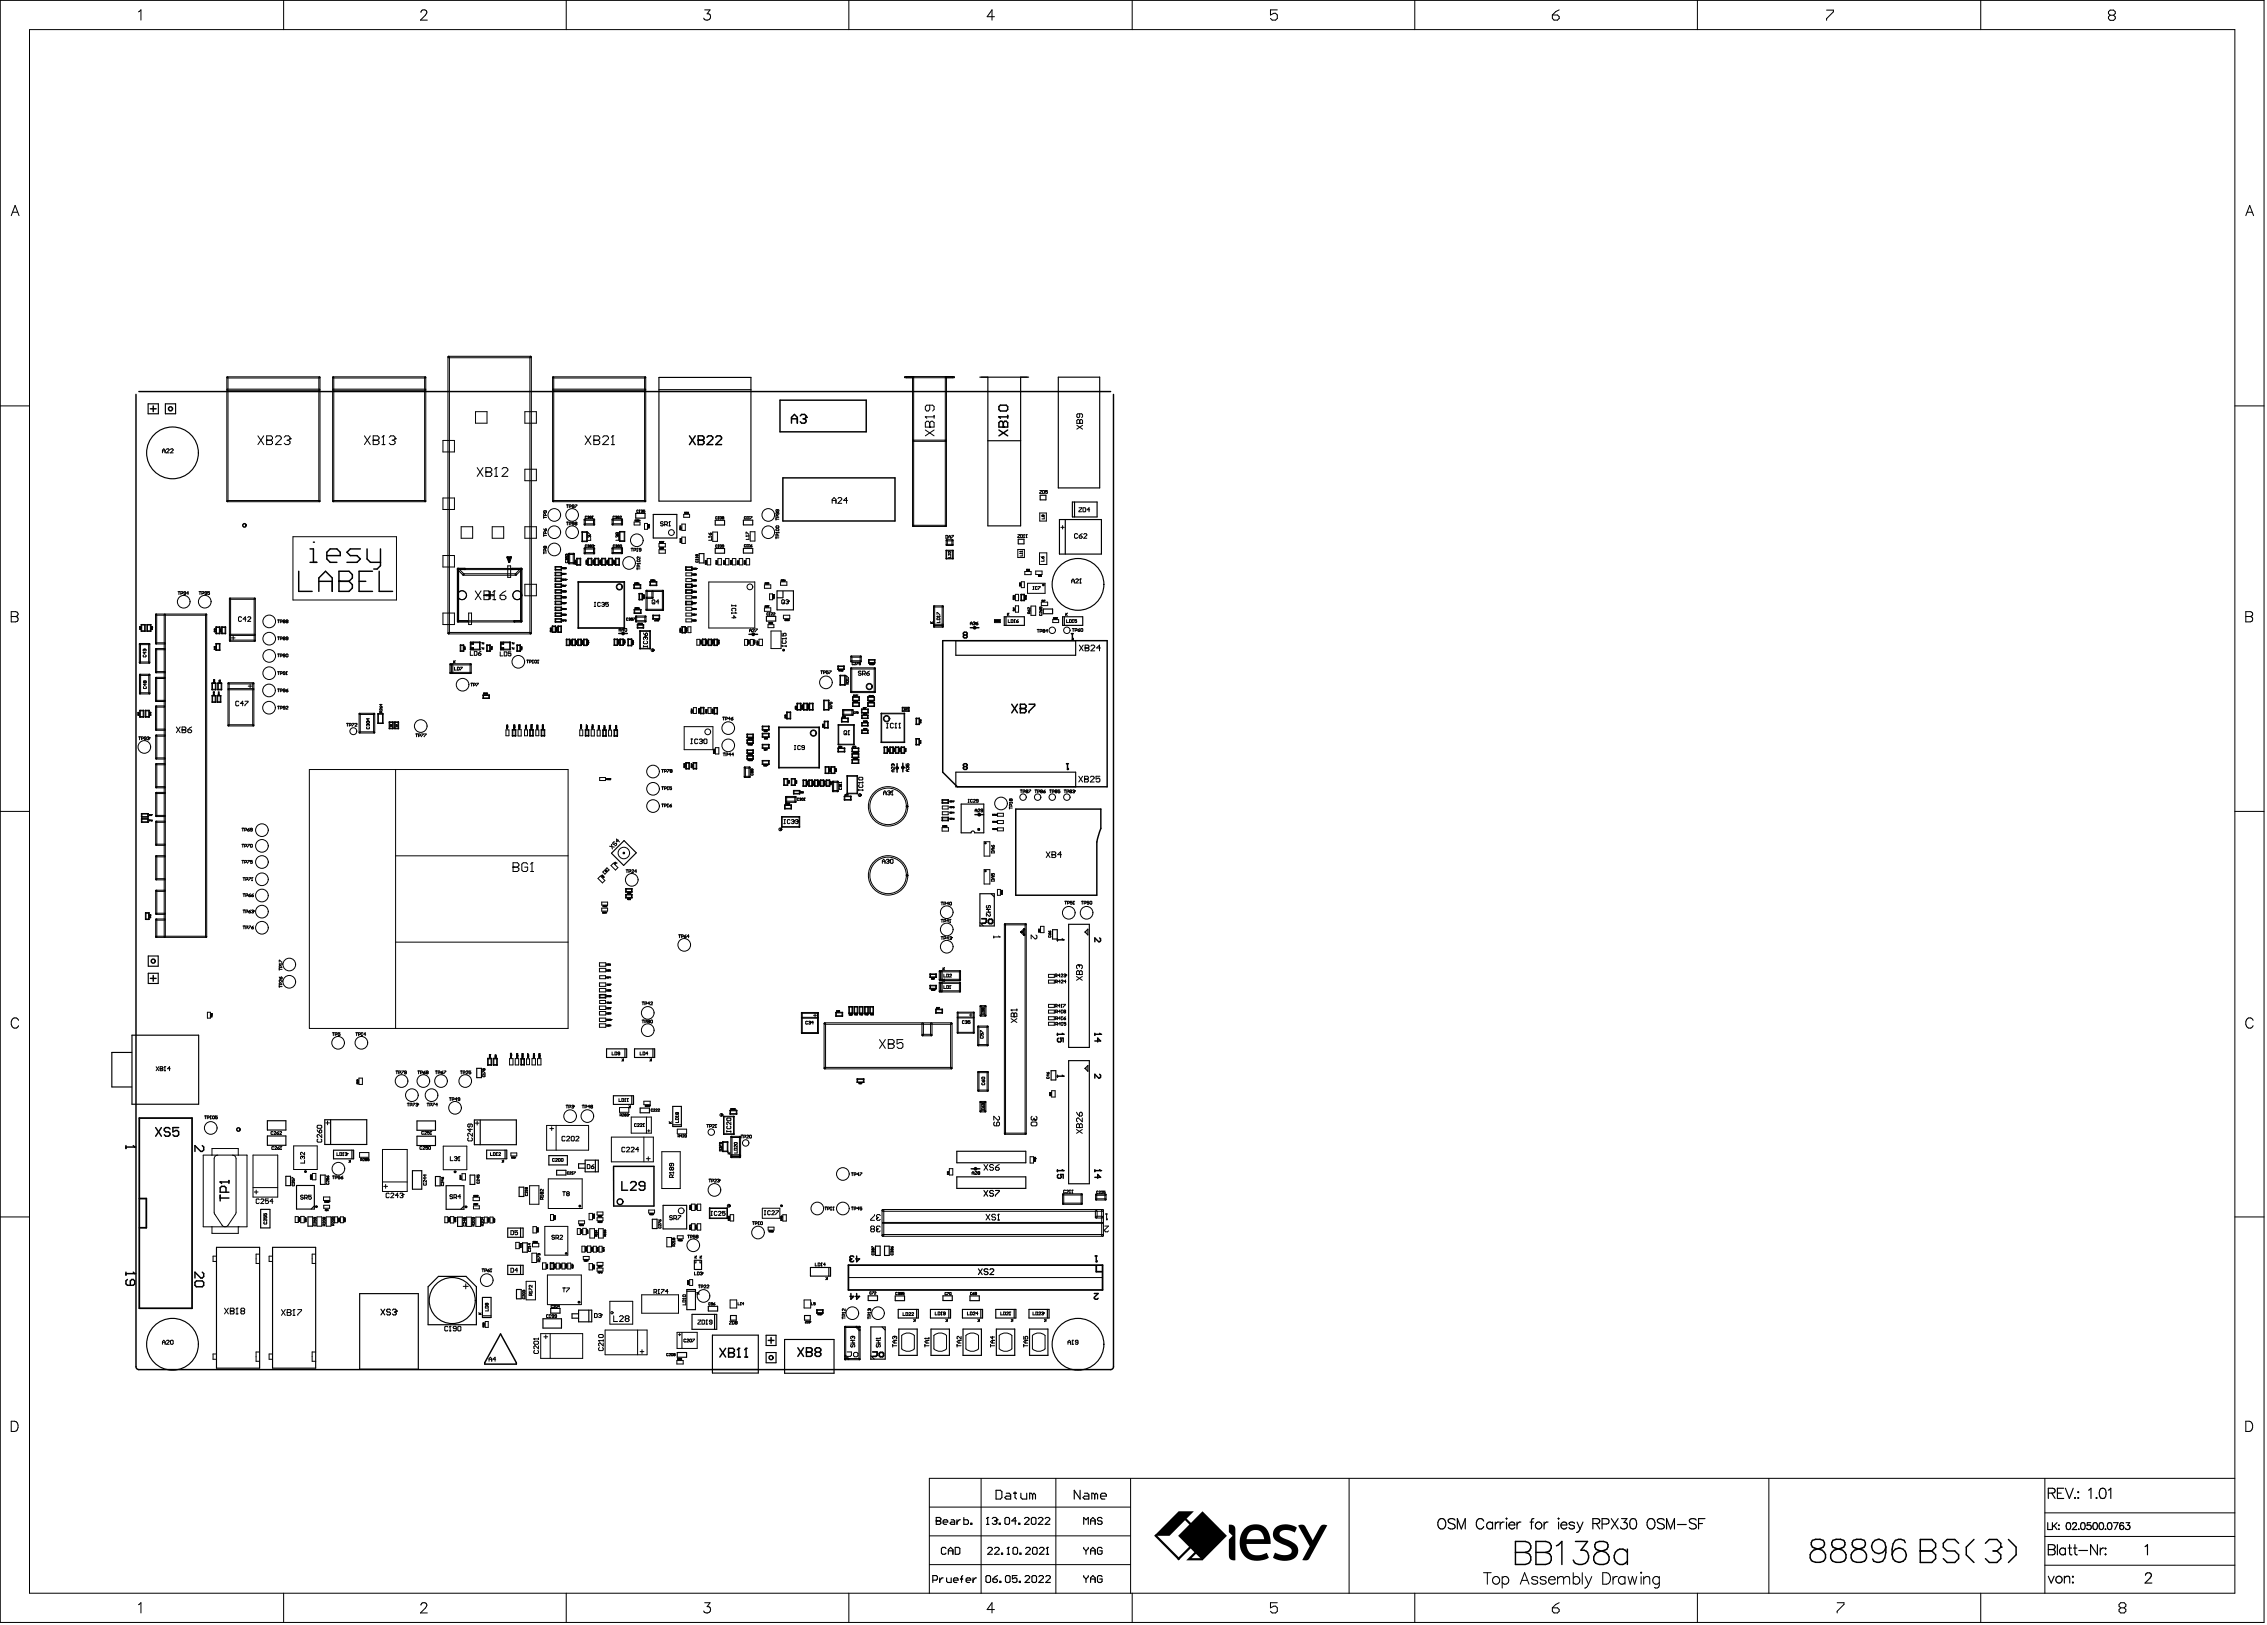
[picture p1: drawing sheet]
<svg xmlns="http://www.w3.org/2000/svg" width="656mm" height="470mm" viewBox="0 0 656 470" stroke-linecap="round" stroke-linejoin="round" font-family="sans-serif">
<g fill="#000">
<path d="M341.1 437.3h4.5l-7.1 7.1h-4.4zM334.1 444.4l.4-.4 7.1 7.1-.5 .4zM340.7 451.1l3.7-3.7 .4 .5-3.7 3.6zM348.1 437.3l7 7.1-7 7.1-7.1-7.1zM343.3 451.5l4.2-4.1 .4 .5-3 3h3.2v.6zM355.7 441.2h.6a1.25 1.25 0 0 1 1.3 1.4v8.9l-.5 .1a1.28 1.28 0 0 1-1.4-1.5v-4.6l1.1-1.1-1.1-1zM360.3 442.3a4.3 4.3 0 0 1 4.9-.9 4.3 4.3 0 0 1 2.5 4.3l.1 1.1h-7a3.2 3.2 0 0 0 4.7 3l1.2-.5 .6 1.5a6.1 6.1 0 0 1-7.2-.6 6.1 6.1 0 0 1-1.2-4.8h7a2.55 2.55 0 0 0-2.5-2.7 2.55 2.55 0 0 0-2.6 2.7h-1.9l.5-1.8zM369.2 442.1a5.4 5.4 0 0 1 6.2 0l-.6 1.4a3.3 3.3 0 0 0-4.4 .1v.6a3.7 3.7 0 0 0 2.5 1.5 3.9 3.9 0 0 1 2.8 2.5 2.98 2.98 0 0 1-3.3 3.5l-2.3-.2-1.5-.7 .4-1.5a4.1 4.1 0 0 0 4.8 0l.1-.4a2.49 2.49 0 0 0-2.4-1.9 3.8 3.8 0 0 1-3-2.5l.1-1.4zM375.7 441.5l1-.3 .9 .3 2.4 4.3 2-3.8a1.47 1.47 0 0 1 2.2-.6l-5.2 9.6-.5 .4-.6 .1h-1l2.2-4z"/>
<circle cx="202.1" cy="127.4" r=".21"/>
<circle cx="233.3" cy="120.8" r=".21"/>
<circle cx="289.1" cy="120.6" r=".21"/>
<circle cx="290.4" cy="123.6" r=".21"/>
<circle cx="90.7" cy="156.9" r=".21"/>
<circle cx="98.1" cy="168.2" r=".21"/>
<circle cx="310.4" cy="185" r=".21"/>
<circle cx="295.3" cy="205" r=".21"/>
<circle cx="309" cy="222.7" r=".21"/>
<circle cx="307.7" cy="272" r=".21"/>
<circle cx="314.1" cy="269.7" r=".17"/>
<circle cx="307.7" cy="299.3" r=".21"/>
<circle cx="318.6" cy="299.3" r=".21"/>
<circle cx="307.7" cy="311.4" r=".21"/>
<circle cx="314.1" cy="309.2" r=".17"/>
<circle cx="39" cy="331.9" r=".21"/>
<circle cx="307.7" cy="338.8" r=".21"/>
<circle cx="318.6" cy="338.8" r=".21"/>
<circle cx="63.7" cy="342" r=".21"/>
<circle cx="39" cy="368.6" r=".21"/>
<circle cx="114.7" cy="379.4" r=".17"/>
<circle cx="246" cy="364.6" r=".21"/>
<circle cx="317.3" cy="365.1" r=".21"/>
<circle cx="210.9" cy="391.4" r=".21"/>
<circle cx="213.8" cy="390.2" r=".21"/>
<circle cx="216" cy="390.2" r=".21"/>
<circle cx="233.4" cy="391.3" r=".21"/>
<circle cx="285.9" cy="439.1" r=".17"/>
<circle cx="288.5" cy="439.8" r=".17"/>
<circle cx="271" cy="440.1" r=".17"/>
<circle cx="291.9" cy="447.8" r=".17"/>
<circle cx="303.2" cy="447.8" r=".17"/>
<circle cx="555.8" cy="448.8" r=".21"/>
<circle cx="579.1" cy="447.7" r=".21"/>
</g>
<g fill="none" stroke="#000" stroke-width=".29">
<path d="M.1 .1h655.2v469.4h-655.2zM8.5 8.6h638.4v452.5h-638.4zM82.1 .1v8.5M163.9 .1v8.5M245.7 .1v8.5M327.7 .1v8.5M409.5 .1v8.5M491.3 .1v8.5M573.3 .1v8.5M.1 117.5h8.4M65.7 109.1h26.8l.1 .1-.1 .2h-26.7zM65.7 109.1l.3 .1v35.8l-.2 .2-.1-.2z"/>
<path d="M65.7 112.7l26.8-.1 .1 .2-.1 .1h-26.7zM92.3 109.1l.3 .1v35.8l-.1 .2-.2-.2zM96.3 109.1h26.8l.1 .1-.1 .2h-26.7zM96.3 109.1l.3 .1v35.8l-.2 .2-.1-.2zM96.3 112.7l26.8-.1 .1 .2-.1 .1h-26.7zM123 109.1l.2 .1v35.8l-.1 .2-.2-.2zM129.7 103.2l.4 .1v79.9l-.2 .2-.2-.2zM129.7 103.2l23.9-.1 .2 .2-.2 .2h-23.7zM137.6 119.1h3.4v3.4h-3.4zM151.9 119.1h3.3v3.4h-3.3zM153.4 103.2l.4 .1v79.9l-.2 .2-.2-.2zM160 109.1h26.7l.2 .1-.2 .2h-26.6z"/>
<path d="M160 109.1l.3 .1v35.8l-.2 .2-.2-.2zM160 112.7l26.7-.1 .2 .2-.2 .1h-26.6zM186.6 109.1l.3 .1v35.8l-.2 .2-.1-.2zM261.8 109h14.3l.2 .1-.2 .2h-14.1zM262.4 109l-.2 .1 .2 .2M264.2 109l.3 .1v43.1l-.2 .2-.2-.2zM264.3 109l.2 .1-.2 .2M269.1 117.3v1.2l-.4 .4h-.4l-.5-.4v-.8l.5-.4h1.6l.5 .4v.8l-.5 .4M273.7 109l.2 .1v43.1l-.1 .2-.2-.2zM273.8 109l-.2 .1 .2 .2M275.7 109l.2 .1-.2 .2M312.5 119.7v.9l-.3 .3-.5-.3v-.6l.3-.3h1.1l.2 .3v.6l-.2 .3"/>
<path d="M646.9 117.5h8.4M47 131.1v-.8l.4-.4 .4 .4v.8M47 130.5h.8M48.2 130.1l.2-.2 .6 .2-.8 1h.8M49.3 130.1l.2-.2 .6 .2-.8 1h.8M74.7 126.1l1.6 2.6M76.3 126.1l-1.6 2.6M77.2 127.4h.1M77.2 127.4h1.3M77.2 126.1h1.3l.4 .4v.5l-.4 .4 .4 .4v.4l-.4 .5h-1.3zM79.7 126.5l.4-.4h.9l.4 .4v.5l-1.7 1.7h1.7M82.3 126.5l.4-.4h.8l.4 .4v.5"/>
<path d="M83.1 127.4h.4M83.5 127.4l.4 .4v.4l-.4 .5h-.8l-.4-.5M83.9 127h.1M83.9 127l-.4 .4M105.5 126.1l1.7 2.6M107.2 126.1l-1.7 2.6M108 127.4h.1M108 127.4h1.3M108 126.1h1.3l.4 .4v.5l-.4 .4 .4 .4v.4l-.4 .5h-1.3zM110.6 128.7h.8M111 126.1h.1M111 126.1v2.6"/>
<path d="M111 126.1l-.4 .4M112.7 126.5l.4-.4h.8l.5 .4v.5M113.5 127.4h.4M113.9 127.4l.5 .4v.4l-.5 .5h-.8l-.4-.5M114.4 127h.1M114.4 127l-.5 .4M128.2 127.5h3.3v3.3h-3.3zM138.1 135.3l1.7 2.6M139.8 135.3l-1.7 2.6M140.6 136.6h.1M140.6 135.3h1.3l.4 .4v.5l-.4 .4 .4 .4v.4l-.4 .5h-1.3zM140.6 136.6h1.3"/>
<path d="M143.2 137.9h.8M143.6 135.3h.1M143.6 135.3v2.6M143.6 135.3l-.4 .4M145.3 135.7l.4-.4h.9l.4 .4v.5l-1.7 1.7h1.7M151.9 135.8h3.3v3.3h-3.3zM169.4 126.1l1.6 2.6M171 126.1l-1.6 2.6M171.9 127.4h.1M171.9 127.4h1.3M171.9 126.1h1.3l.4 .4v.5l-.4 .4 .4 .4v.4l-.4 .5h-1.3zM174.4 126.5l.4-.4h.9l.4 .4v.5l-1.7 1.7h1.7"/>
<path d="M177 128.7h.8M177.4 126.1h.1M177.4 126.1v2.6M177.4 126.1l-.4 .4M264.2 127.4h9.6l.1 .1-.1 .2h-9.5zM267.8 120.6h.1M267.8 124.4l2.6 1.7M267.8 120.6h2.6M267.8 120.6l.5 .5M268.3 121.9h.4l.4 .4 .4-.4h.4l.5 .4v1.3h-2.6v-1.3zM269.1 123.6h.1M269.1 122.3v1.3"/>
<path d="M270.4 120.2v.9M270.4 124.4l-2.6 1.7M311.7 123.1l1.6 1.1M312 121.4l.5 .3 .6-.3 .2 .3v.8h-1.6v-.8zM312.5 122.5h.1M312.5 121.7v.8M313.3 123.1l-1.6 1.1M65.7 144.9h26.8l.1 .1-.1 .2h-26.7zM84.8 155.3h30v18.3h-30zM96.3 144.9h26.8l.1 .1-.1 .2h-26.7zM128.2 144.1h3.3v3.3h-3.3zM133.5 152.4h3.3v3.4h-3.3z"/>
<path d="M142.5 152.4h3.3v3.4h-3.3zM151.9 152.4h3.3v3.4h-3.3zM157.4 149.7h.8M157.4 153l.4 .6M157.4 155h.8M157.4 149.5v.5M157.4 154.7v.6M157.4 159.7v.6M157.8 147.8l-.2 .6-.2-.2 .1-.4h.6v.6M157.8 158.2h.4l-.1 .4-.3-.1M157.8 158.2h-.4l.1 .4 .3-.1M157.8 158.2v.3"/>
<path d="M157.9 153l.3 .2-.1 .4h-.3zM157.9 159.5v-.5l-.4-.1-.1 .6h.8M157.9 154.4v-.4l-.4-.1-.1 .5h.8M157.9 149.2v-.4l-.4-.2-.1 .6h.8M160 144.9h26.7l.2 .1-.2 .2h-26.6zM163.9 151.1h.6M163.9 146.1h.6M164.2 146.1v.8M164.2 151.1v.8M164.8 151.7l.5-.2-.1-.4h-.4v.8M164.8 146.7l.5-.2-.1-.4h-.4v.8M166.2 151.5l-.6-.1 .1-.3 .5 .1v.6h-.6"/>
<path d="M166.2 146.5h-.5v-.4l.5 .1v.6h-.6M166.4 146.1h.6l-.6 .8M166.6 151.5v.4l.4-.1-.2-.3M166.6 151.5v-.4l.4 .1-.2 .3M166.6 151.5h.2M168.5 153.9v2.8zM168.5 153.9l1.5 .1zM168.5 156.6l1.5 .1zM169.1 158.6h2.8l.2 .1-.2 .2h-2.6zM169.1 158.6l.3 .1v1.4l-.1 .2-.2-.2zM169.1 160l2.8-.1 .2 .2-.2 .2h-2.6zM169.1 150.3l2.8-.1 .2 .2-.2 .2h-2.6z"/>
<path d="M169.1 150.3l.3 .1v1.4l-.1 .1-.2-.1zM169.1 151.6h2.8l.2 .2-.2 .1h-2.6zM169.8 153.9l.1 2.8zM169.8 149.5h-.4l.1 .5 .3-.1M169.8 157.8h-.4l.1 .6 .3-.2M170.1 149.5l.3-.1 .1 .2M170.1 157.8l.3-.1 .1 .2M170.1 154.7v-.5l.9 .5M170.3 149.7h.1M170.3 158h.1M170.4 149.7v.3l-.3-.1M170.4 158v.4l-.3-.2"/>
<path d="M170.4 155h.1M170.4 155l-.3 .1 .2 .5M170.4 155l.2 .1M170.5 157.9h.1M170.5 149.6h.1M170.5 157.9l-.1 .1M170.5 149.6l-.1 .1M170.6 155.1h.4l-.2 .5M170.6 155.1v.2M170.8 158v-.3l.4 .1-.1 .2M170.8 158v.4l.4-.2-.1-.2M170.8 158h.3"/>
<path d="M171 155.8v.6h-.9M171.2 149.7h-.4v-.3l.4 .1v.4h-.5M171.4 157.8l.3-.1 .1 .2M171.4 150h.2M171.5 149.4h.1M171.5 149.4v.6M171.5 149.4l-.1 .1M171.6 158h.1M171.7 158v.4l-.3-.2M171.8 158.6l.3 .1v1.4l-.2 .2-.1-.2zM171.8 150.3l.3 .1v1.4l-.2 .1-.1-.1zM171.8 157.9h.1"/>
<path d="M171.8 157.9l-.1 .1M177.2 159.9h2.8l.2 .2-.2 .1h-2.7zM177.2 158.6l2.8-.1 .2 .2-.2 .2h-2.7zM177.2 158.6l.3 .1v1.4l-.2 .1-.1-.1zM177.2 151.6h2.8l.2 .1-.2 .2h-2.7zM177.2 150.3l2.8-.1 .2 .2-.2 .1h-2.7zM177.2 150.3l.3 .1v1.3l-.2 .2-.1-.2zM177.9 149.5h-.5l.1 .5 .4-.1M177.9 157.8h-.4l.1 .6 .3-.2M178.1 149.5l.3-.1 .1 .2M178.2 157.8l.3-.1 .1 .2M178.3 149.7h.1"/>
<path d="M178.4 158h.1M178.4 149.7v.3l-.3-.1M178.5 158v.4l-.3-.2M178.5 155h.1M178.5 155l-.2 .1 .1 .4M178.5 155l.2 .1M178.5 149.6h.1M178.5 149.6l-.1 .1M178.6 157.9h.1M178.6 157.9l-.1 .1M178.7 154.3h.4l-.2 .4-.2-.2M178.7 155.1h.4l-.2 .4"/>
<path d="M178.7 154.3h-.4l.1 .4 .3-.2M178.7 154.3v.2M178.7 155.1v.1M179.1 155.8v.5h-.8M179.2 149.7h-.3v-.3l.3 .1v.4h-.4M179.3 158l-.5-.1 .1-.2 .4 .1v.4h-.5M179.3 153.8l.1 2.9zM179.3 156.5l1.5 .1zM179.3 153.8l1.5 .1zM179.4 149.5h.5l-.5 .5h.5M179.6 157.7l.3 .1-.1 .6-.3-.2zM179.9 158.6l.3 .1v1.4l-.2 .1-.1-.1z"/>
<path d="M179.9 150.3l.3 .1v1.3l-.2 .2-.1-.2zM180.7 153.8v2.9zM182.6 158.7h.6M182.9 158.7v.8M183.5 159.2l.5-.1-.1-.4h-.4v.8M183.5 151.1h1.7v.8h-1.7zM183.8 150.7h.2M183.9 150.7l.1 .1M184 150.7l-.2-.2v.3M184.2 150.5h.1M184.2 150.5v.3M184.3 159.5h.3"/>
<path d="M184.4 150.5l.2 .1M184.4 150.8h.2M184.4 158.7h.1M184.4 158.7v.8M184.4 158.7l-.1 .1M184.5 150.6h.1M184.6 150.6v.1M184.6 150.6h.1M184.6 150.7v.1M184.7 150.5l.3 .1M184.7 150.8h.3M184.8 147.7h-.5v.5h.5"/>
<path d="M184.9 150.6h.1M184.9 150.6l.1 .1M185 150.6h.1M185 150.7v.1M185 150.6h-.1M185 148.3h.2M185.1 147.6h.1M185.1 147.6v.7M185.1 147.6l-.1 .1M185.5 147.7l.4-.1 .1 .2M185.5 159.1l-.5-.2 .1-.2 .4 .1v.6h-.5M185.8 147.9h.1"/>
<path d="M185.9 147.9v.4l-.4-.1M186 147.8h.1M186 147.8l-.1 .1M186.5 151.5h.9v1.7h-.9zM186.7 147.6h-.5v.3h.5l-.2 .4-.3-.1M187.6 152.4h.1M187.6 151.8h.1M187.6 152.4l.1 .1M187.6 152.4h.4M187.7 152v.2M187.7 152h.1M187.8 152l.1 .2"/>
<path d="M187.8 152v.1M187.8 152.8l-.2-.2v.2h.4M188 151.7l-.4 .1M188 152.3v.2M188 152.6l-.2 .1M190.7 157.3h1.9v1h-1.9zM190.7 159.1h1.9v1h-1.9zM191.1 158.5l-.2 .3h.2M191.1 158.5v.1M191.1 156.7h-.2v.3h.2M191.2 158.8h.2M191.2 157h.2"/>
<path d="M191.3 158.5h.1M191.3 156.7h.1M191.3 156.7v.3M191.3 158.5v.3M191.3 158.5l-.1 .1M191.3 156.7h-.1M191.5 156.7l.2 .1M191.5 158.6h.2M191.5 158.8h.2M191.6 158.7h.1M191.6 156.9h.1M191.7 156.9l-.2 .1"/>
<path d="M191.7 158.7h.1M191.7 158.6h.1M191.7 156.8h.1M191.7 158.7v.1M191.7 158.6v.1M191.7 156.8v.1M191.9 157h.1M191.9 156.7h.1M191.9 156.7v.3M192 151.2l-.6-.2-.2 .4 .6 .2 .2 .4-.2 .2-.6-.2M192 158.5l-.1 .1M192 158.5l.1 .1"/>
<path d="M192.1 158.6l-.2 .2h.2M192.4 151.8h.6l.2-.2-.2-.6h-.6v1.2M192.8 151.8l.4 .4M193.6 152.2h.4M193.8 151h.1M193.8 151v1.2M193.8 151l-.2 .2M196.8 152.9h.1M196.8 152.9v.1M196.8 153.1v.2h.3v-.2M196.9 156.6h.1M196.9 156.6l.3 .1"/>
<path d="M196.9 156.6v.1M196.9 156.8v.2h.2v-.2M196.9 152.2v.2l-.1-.2h.3M197 155.8h.1M197 155.8l-.1 .3M197 155.8v.1M197 155.9v.1M197.1 155.8v.3M197.1 155.8l-.1 .1M197.1 152.5v.2l-.2-.2-.1 .2M197.1 152.9h-.3M197.2 156.2v.2l-.2-.2-.1 .2"/>
<path d="M197.4 155.4h1v1.9h-1zM197.4 151.7h1v1.8h-1zM197.9 148.8h1.7v.9h-1.7zM198.1 148.5h.2M198.2 148.5l.2 .1M198.3 148.5l-.2-.3v.4M198.5 148.2h.1M198.5 148.2v.4M198.5 148.2v.1M198.8 148.2l.2 .1-.3 .3h.3M198.8 148.2l-.1 .1M199.3 148.4l-.2-.2 .2 .3h-.2"/>
<path d="M205.1 155.4h.1M205.1 154.3l.4 .5M205.1 155.4h.8M205.1 155.4l.2 .1M205.7 154.3l.2 .1-.1 .4h-.3zM205.9 155.8v.5h-.8M205.9 155.2v.3M206.3 154h1.4v2.7h-1.4zM207.6 149.6h-.4l.1 .6 .3-.1M207.6 157.8h-.4l.1 .6 .3-.2M207.8 150.2h.2M207.8 158.4h.2"/>
<path d="M207.9 149.5h.1M207.9 157.7h.1M207.9 149.5v.7M207.9 157.7v.7M207.9 149.5l-.1 .1M207.9 157.7l-.1 .1M208.4 149.6h.4l-.1 .6-.3-.1zM208.5 157.7l.3 .1-.1 .6-.3-.2zM209.2 149.9v.3l.3-.1-.1-.2M209.2 149.9v-.4l.3 .1-.1 .3M209.2 149.9h.2M209.5 158h-.3v-.3l.3 .1v.4h-.5"/>
<path d="M215.9 157.7h-.5l.1 .6 .4-.1M215.9 149.6h-.5v.5h.5M215.9 155.1h.1M215.9 154.6v-.6l.9 .6M215.9 155.1h.9M215.9 155.1l.2 .2M216.1 158.3h.2M216.1 150.2h.2M216.2 157.6h.1M216.2 149.5h.1M216.2 149.5v.7M216.2 157.6v.7"/>
<path d="M216.2 157.6l-.1 .1M216.2 149.5l-.1 .1M216.7 158.3h.2M216.7 150.2h.2M216.8 157.6h.1M216.8 149.5h.1M216.8 149.5v.7M216.8 157.6v.7M216.8 149.5l-.1 .1M216.8 157.6l-.1 .1M216.8 155v.3M216.8 155.5v.6h-.9"/>
<path d="M217.1 153.9h1.4v2.7h-1.4zM217.2 157.9h.3l.2 .3-.4 .1zM217.2 149.5h.5l-.5 .7M217.7 157.6l-.5 .3M224.6 154.1h.1M224.6 150.3h.8M224.6 154.1h.8M224.6 150v.5M224.6 155.4v.5M224.6 155.7h.8M224.6 154.1l.1 .2M224.7 152.2h.6l.1 .4-.7 .1z"/>
<path d="M224.7 153h.6l.1 .4-.7 .2zM225 147.5v.4h-.4l.1-.4h.6v.5M225 148.3l-.1 .6-.3-.2 .1-.4h.6v.6M225.2 149.7v-.4l-.5-.2-.1 .6h.8M225.2 155.1v-.4l-.5-.2-.1 .6h.8M225.4 154v.3M240.9 145.7v-1.2l.5-.5 .6 .5v1.2M240.9 144.8h1.1M242.5 144.3l.3-.3h.6l.2 .3v.2l-1.1 1.2h1.1M245.3 144.8h-1.1l.8-.8v1.7M264.2 152.1l9.6-.1 .1 .2-.1 .2h-9.5zM273.8 154.9l.5 .2-.1 .7h-.4z"/>
<path d="M273.8 159.3h2.1zM273.8 159.3l.1 2.4zM273.9 157.6l1.8-.1 .2 .2-.2 .2h-1.7zM273.9 156.2h1.8l.2 .2-.2 .1h-1.7zM273.9 156.2l.3 .2v1.3l-.2 .2-.1-.2zM274.6 155.8v-.6l.3-.3 .3 .3v.6M274.6 155.3h.6M275.2 159.6v.4l-.5-.4-.2 .1 .1 .3M275.4 154.9h.6l-.6 .9M275.6 156.2l.3 .2v1.3l-.2 .2-.2-.2zM275.8 159.3v2.4zM294.6 159h1.9v2.3h-1.9z"/>
<path d="M294.6 154.7h.6l-.6 .7 .6 .2M295.2 159.6h.1M295.2 159.6h.7M295.2 159.6l.1 .1M295.4 154.7l.6 .2-.2 .7h-.4zM295.9 159.5v.2M296.3 155.6h.2M296.4 154.7h.1M296.4 154.7v.9M296.4 154.7l-.1 .2M297 155.6h.2M297.1 154.7h.1"/>
<path d="M297.1 154.7l-.1 .2M297.1 154.7v.9M300.9 160h2.1v3.4h-2.1zM300.9 148.5h2v2.3h-2zM300.9 141.9h.6l-.6 .9h.6M301.8 141.9l.5 .2-.1 .7h-.4zM301.9 149.2h-.3l.1 .3 .2-.1M301.9 149.2h.3l-.1 .3-.2-.1M301.9 149.2v.2M302.2 149.7v.5h-.6M303.2 141.9h-.6v.5h.6l-.2 .4-.4-.2M307.1 152.6h1"/>
<path d="M307.6 152.1v1M311.9 154.7l-.2-.3-.7 .3v.8l.2 .3 .7-.3M312.3 146.9h.8l-.8 1.2h.8M312.3 155.1h.7l.2 .4-.6 .3zM313.2 154.4l-.9 .7M313.5 146.9l.7 .2v.8l-.1 .2h-.6zM313.7 154.7l.2-.3 .7 .3-.9 1.1h.9M315.4 147.5h-.8l.6-.6v1.2M45.1 177.7l.3 .2v8.3l-.2 .2-.2-.2zM45.1 177.7h14.6l.1 .2-.1 .1h-14.5zM47.6 177.7l.2 .2v93.2l-.1 .2-.2-.2zM51.5 171.2h.6"/>
<path d="M51.8 171.2v.9M52.3 171.8l.6-.2-.1-.4h-.5v.9M53.7 171.6l-.5-.1 .1-.3 .4 .2v.5h-.5M54.6 171.6h-.6l.4-.4v.9M57.6 171.2h.6M57.9 171.2v.8M58.4 171.8l.6-.2-.1-.4h-.5v.8M59.5 177.7l.3 .2v93.2l-.1 .2-.2-.2zM59.8 171.6l-.5-.1 .1-.3 .4 .1v.6h-.5M60.7 171.2h-.6v.4h.6l-.2 .4-.4-.1M66.5 173.1h7.2l.2 .2-.2 .1h-7.1zM66.5 173.1l.2 .2v12.1l-.1 .2-.2-.2z"/>
<path d="M69.9 178.7l-.2-.2-.7 .2v.9l.2 .2 .7-.2M71.2 179.2h-.8l.6-.7v1.3M71.7 178.7l.2-.2 .7 .2-.9 1.1h.9M73.6 173.1l.3 .2v12.1l-.2 .2-.1-.2zM80.3 179.4h.6M80.6 179.4v.8M81.1 180l.6-.2-.1-.4h-.5v.8M82.1 179.8v-.4l.4 .1-.1 .3M82.1 179.8v.4l.4-.1-.1-.3M82.1 179.8h.3M82.9 179.8v-.4l.5 .1-.2 .3M82.9 179.8h.3"/>
<path d="M82.9 179.8v.4l.5-.1-.2-.3M128.2 160.8h3.3v3.3h-3.3zM128.2 177.4h3.3v3.3h-3.3zM132.4 179.8l.2 .1 .1-.1M132.4 164.7l.2-.2 .1 .2M132.4 164.5h.3l1.6 1.6v.3h-.3l-1.6-1.6zM132.4 164.5l.3 .1v15.2l-.1 .2-.2-.2zM132.6 179.9l-.2-.1 .2-.2h2.6l.2 .2-.2 .1M132.6 164.4l-.2 .2 .2 .2h2l.1-.2-.1-.2M132.6 179.9l18.3 .1M132.6 164.4l18.3 .1M132.6 180l-.2-.2 .2-.1h18.3l.1 .1-.1 .2"/>
<path d="M132.6 164.5l-.2 .2 .2 .1h18.3l.1-.1-.1-.2M134 166.1l15.3-.1 .2 .3-.2 .2h-15.2zM135.6 177.4h.9v3.3h-.9zM137.6 171l1.6 2.5M139.2 171l-1.6 2.5M140.1 172.3h.1M140.1 171h1.3l.4 .4v.4l-.4 .5 .4 .4v.4l-.4 .4h-1.3zM140.1 172.3h1.3M140.6 172.1h2.1l.2 .1-.2 .2h-2zM141.6 171.1l.3 .1v2l-.2 .2-.2-.2zM142.6 173.5h.9M143 171h.1"/>
<path d="M143 171v2.5M143 171l-.4 .4M144.7 172.3h1.3l.4 .4v.4l-.4 .4h-.8l-.5-.4zM146.4 171l-.8 .4-.9 .9M146.7 161.2h.3l.5 1.4-.1 .2-.2-.1zM146.8 161.2l1.1-.1 .1 .2-1.1 .1zM147 163.8h.8v3.3h-.8zM147.1 161.4h.3v.9l-.2-.1zM147.5 161.3l.2 .2-.4 .8-.1-.2zM147.8 161.1l.2 .2-.5 1.4-.2 .1-.1-.2zM148.2 164.4l-.2 .2 .2 .2h2.7l.1-.2-.1-.2M148.9 179.9l-.2-.1 .2-.2h2l.1 .2-.1 .1"/>
<path d="M150.7 179.8l.2 .1 .1-.1M150.7 164.7l.2-.2 .1 .2M150.7 164.5h.3v.3l-1.6 1.6h-.3v-.3zM150.8 164.5l.2 .1v15.2l-.1 .2-.2-.2zM151.9 169.1h3.3v3.3h-3.3zM157.4 160h.8M160.7 177.4l.1 1zM160.7 177.4h1.8zM160.7 178.2l1.8 .1zM160.7 175.7l.1 1zM160.7 175.7l1.8 .1zM160.7 176.6h1.8z"/>
<path d="M160.7 174l.1 1zM160.7 174h1.8zM160.7 174.8l1.8 .1zM160.7 170.7l.1 1zM160.7 170.7h1.8zM160.7 171.5l1.8 .1zM160.7 172.3l.1 1zM160.7 172.3l1.8 .1zM160.7 173.2h1.8zM160.7 179l.1 1.1zM160.7 179l1.8 .1zM160.7 179.9l1.8 .1z"/>
<path d="M160.7 169l.1 1zM160.7 169.8l1.8 .1zM160.7 169h1.8zM160.7 164h1.8zM160.7 164.8l1.8 .1zM160.7 164l.1 1zM160.7 167.3l.1 1zM160.7 167.3l1.8 .1zM160.7 168.2h1.8zM160.7 165.6l.1 1zM160.7 165.6l1.8 .1zM160.7 166.5l1.8 .1z"/>
<path d="M162.4 169l.1 1zM162.4 164l.1 1zM162.4 177.4l.1 1zM162.4 175.7l.1 1zM162.4 174l.1 1zM162.4 170.7l.1 1zM162.4 172.3l.1 1zM162.4 179l.1 1.1zM162.4 167.3l.1 1zM162.4 165.6l.1 1zM162.6 169.6l.2-.3h-.2v.4M162.6 179.6l.2-.2h-.2v.3"/>
<path d="M162.6 164.5l.2-.2h-.2v.3M162.6 177.9l.3-.1-.3-.1v.4M162.6 166.1l.2-.2h-.2v.4M162.6 167.8l.2-.2h-.2v.3M162.6 171.2l.3-.1-.3-.1v.3M162.6 172.9l.2-.2h-.2v.3M162.6 174.6l.2-.2h-.2v.3M162.6 176.3l.2-.2h-.2v.3M162.8 176.3l.1 .1M162.8 164.5l.1 .1M162.8 179.6l.1 .1M162.8 177.9l.1 .2"/>
<path d="M162.8 174.6l.1 .1M162.8 171.2l.1 .1M162.8 172.9l.1 .1M162.8 167.8l.1 .1M162.8 169.6l.1 .1M162.8 166.1l.1 .2M163 169.4h.2M163 177.8h.2M163 176.1l.2 .1M163 172.8h.2M163 171.1h.2M163 179.5h.2"/>
<path d="M163 173h.1M163 174.5h.2M163 164.3l.2 .1M163 167.6h.2M163 166h.2M163.1 169.5h.1M163.1 179.6h.1M163.1 164.4h.1M163.1 171.2h.1M163.1 166.1h.1M163.1 176.2h.1M163.1 172.9h.1"/>
<path d="M163.1 177.9h.1M163.1 174.6h.1M163.1 167.8h.1M163.1 166.1l-.1 .1M163.1 177.9l-.1 .1M163.1 167.8l-.1 .1M163.1 174.6l-.1 .1M163.1 171.2l-.1 .1M163.1 164.4l.1 .1M163.1 169.5l-.1 .1M163.1 172.9l.1 .1M163.1 176.2l.1 .1"/>
<path d="M163.2 177.8h.1M163.2 176.2h.1M163.2 174.5h.1M163.2 171.1h.1M163.2 172.8h.1M163.2 179.5h.1M163.2 169.4h.1M163.2 164.4h.1M163.2 167.7h.1M163.2 166h.1M163.2 172.8l-.1 .1M163.2 176.3l-.2 .1"/>
<path d="M163.2 179.6l-.2 .1M163.2 166l-.1 .1M163.2 164.5l-.2 .1M163.2 176.2h-.1M163.2 173h-.1M163.2 179.5l-.1 .1M163.2 164.4h-.1M163.2 167.7l-.1 .1M163.3 169.5l.2 .1zM163.3 164.4l.2 .2zM163.3 177.8h.2M163.3 165.9h.2l-.2 .4"/>
<path d="M163.3 167.6h.2l-.2 .3M163.3 171.1h.2M163.3 174.5h.2M163.3 176.1l.2 .1M163.3 172.8h.2M163.4 171.2h.1M163.4 176.2h.1M163.4 172.9h.1M163.4 177.9h.1M163.4 174.6h.1M163.5 177.9l-.2 .1M163.5 171.2l-.2 .1"/>
<path d="M163.5 172.9l-.2 .1M163.5 174.6l-.2 .1M163.5 176.2l-.2 .2M163.5 177.8h.1M163.5 176.2h.1M163.5 174.5h.1M163.5 171.1h.1M163.5 172.8h.1M163.5 179.6h-.2l.2-.2v.3M163.5 172.8v.1M163.5 171.1v.1M163.5 177.8v.1"/>
<path d="M163.5 174.5v.1M163.5 169.3l-.2 .2M163.5 164.3l-.2 .1M163.6 169.3h.3l-.3 .4M163.6 172.8h.3l-.1 .2h-.2M163.6 174.4h.3l-.3 .3M163.6 176.2l.3 .2zM163.6 172.8l.3 .1M163.6 172.8h.1M163.6 167.6h.3M163.7 164.4v-.1l.1 .1M163.7 164.4v.2l.1-.2"/>
<path d="M163.7 171.2v-.2l.1 .2M163.7 171.2v.1l.1-.1M163.7 179.4l.1 .3zM163.7 164.4h.1M163.7 171.2h.1M163.8 167.8h.1M163.8 162.4v.4h.4v-.4M163.8 167.8l-.2 .1M163.9 167.7h.1M163.9 177.7h-.3l.3 .2-.3 .1M163.9 166.1h-.3l.2-.2v.4M163.9 176.1l-.3 .1"/>
<path d="M163.9 167.7l-.1 .1M163.9 161.7h.1M163.9 160.4h.1M163.9 161.7l-.2 .1 .1 .4M163.9 160.4l-.2 .1 .1 .3M163.9 161.7l.1 .1M163.9 160.4l.1 .1M164 161.8h.3l-.1 .4M164 160.5h.3l-.1 .3M164 161.1v.3h-.3l.1-.3h.4v.4M164 160.5v.1M164 161.8v.2"/>
<path d="M164.6 160.2l.3 .1v2.7l-.2 .2-.1-.2zM164.6 162.9l1.5-.1 .1 .2-.1 .2h-1.4zM164.6 160.2l1.5-.1 .1 .2-.1 .2h-1.4zM166 160.2l.2 .1v2.7l-.1 .2-.2-.2zM166.5 162.7v.3M166.5 163.1v.2l.2-.1v-.1M166.5 162.6h.1M166.5 162.7h.1M166.5 162.7l.1 .1M166.6 162.1v.2l-.2-.2h.3M166.6 162.4l-.1 .2M166.6 162.8v.1"/>
<path d="M166.6 162.8l.1 .2M166.7 162.4l-.3 .1 .1 .1M166.7 162.4v.1M166.7 162.5v.1M166.9 163.4l1.2 .1zM166.9 161.6l.1 2zM166.9 161.6h1.2zM167.3 168.4l.1 13.4zM167.3 168.4h13.5zM167.9 161.6l.1 2zM169.6 162.1v.2l.1-.1M169.7 163.1v.2l.3-.1-.1-.1"/>
<path d="M169.7 162.7h.1M169.7 162.1h.3l-.1 .2M169.7 162.1v.1M169.7 162.7v.3M169.7 162.7l.1 .1M169.8 162.8l.1 .2M169.8 162.5v.1M169.8 162.8v.1M169.8 162.5h-.2l.2 .1M169.9 162.4l.1 .2h-.2M169.9 162.4l-.1 .1M170.2 163.4l1.1 .1z"/>
<path d="M170.2 161.6v2zM170.2 161.6h1.1zM171.2 161.6v2zM171.7 163.1v.2l.3-.1-.1-.1M171.7 162.4h.1M171.7 162.6h.1M171.7 162.1h.1M171.7 162.3h.1M171.7 162.1v.2M171.7 162.4v.2M171.7 162.7v.3M171.7 162.7h.1"/>
<path d="M171.7 162.7l.1 .1M171.7 162.4l.1 .1M171.8 162.1v.2M171.8 162.5v.1M171.8 162.8v.1M171.8 162.8l.1 .2M171.8 162.1h.2l-.2 .2M171.8 162.6h-.1M171.8 162.3h-.1M171.9 162.4l-.1 .1M171.9 162.4l.1 .1M172 162.5l-.2 .1"/>
<path d="M172 174.3h.4M172 175.5h.4M172.2 163.4l1.1 .1zM172.2 161.6v2zM172.2 161.6h1.1zM172.2 174.3v1.2M173.2 161.6v2zM173.7 163.1v.2l.3-.1-.1-.1M173.7 162.7h.1M173.7 162.7v.3M173.7 162.7l.1 .1M173.8 174.5l-.2-.2-.6 .2v.8l.2 .2 .6-.2"/>
<path d="M173.8 162.1l-.2 .2 .3-.2v.2M173.8 162.5h-.2l.2 .1M173.8 162.5v.1M173.8 162.8v.1M173.8 162.6h.1M173.9 162.7h.1M173.9 162.4h.1M173.9 162.6h.1M173.9 162.7l-.1 .1M173.9 162.4l-.1 .1M173.9 162.4v.2M173.9 162.7v.3"/>
<path d="M174.2 163.4l1.1 .1zM174.2 161.6v2zM174.2 161.6h1.1zM174.2 174.5l.5-.2 .2 .4M174.5 174.9h.2M174.7 174.9l.2 .2-.2 .4-.5-.2M174.9 174.7h.1M174.9 174.7l-.2 .2M175.2 161.6v2zM175.7 163.1v.2h.2v-.2M175.7 162.7h.1M175.7 162.7v.3"/>
<path d="M175.7 162.4l-.1 .2h.2M175.7 162.7l.1 .1M175.7 162.4l.1 .1M175.8 162.8l.1 .2M175.8 162.5h.2l-.2 .1M175.8 162.1v.2l-.2-.2h.4M175.8 162.5v.1M175.8 162.8v.1M176.1 174.3h-.8v.6l.4-.2 .4 .2-.2 .6-.6-.2M176.1 163.4l1.2 .1zM176.1 161.6l.1 2zM176.1 161.6h1.2z"/>
<path d="M177.1 161.6l.1 2zM177.6 162.5l.2 .1M177.6 162.1h.1M177.6 162.1v.2M177.7 163.1v.2l.3-.1-.1-.1M177.7 162.4l.1 .1M177.7 162.4l-.1 .1M177.7 162.1l.2 .2M177.7 162.7h.1M177.7 162.7v.3M177.7 162.7l.1 .1M177.8 162.8l.1 .2"/>
<path d="M177.8 162.5v.1M177.8 162.8v.1M177.9 162.4l-.1 .1M177.9 162.3h.1M177.9 162.4l.1 .1M178 162.5l-.2 .1M178.1 163.4l1.2 .1zM178.1 161.6l.1 2zM178.1 161.6h1.2zM179.1 161.6l.1 2zM180.6 168.4l.1 13.4zM181.8 179h-.5v.4h.5"/>
<path d="M182 179l.3-.2 .1 .3M182.2 179.2h.1M182.3 179.2v.3l-.3-.1M182.4 179.1h.1M182.4 179.1l-.1 .1M183.1 179.2l-.4-.1 .1-.3 .3 .2v.4h-.4M183.3 178.8h.5l-.5 .7M183.5 169.2v1.1zM183.5 169.2h2zM183.5 170.2h2zM183.6 176.4v1.1zM183.6 176.4h1.9z"/>
<path d="M183.6 177.4h1.9zM183.9 168.7h-.2l.1 .3 .1-.1M184 178.3h2.8l.2 .1-.2 .2h-2.7zM184 178.3l.3 .1v1.4l-.2 .2-.2-.2zM184 179.7l2.8-.1 .2 .2-.2 .2h-2.7zM184 175.9h-.2v.2h.2M184 168.7h.3M184.1 175.9l.3 .1M184.2 168.8h.1M184.2 168.8l-.2 .1M184.2 176h.1M184.3 168.8h.1"/>
<path d="M184.3 168.8h-.1M184.3 176l-.2 .1M184.4 176h.1M184.4 176h-.1M184.4 168.7v.1M184.4 168.7h.2M184.4 168.8h.1M184.4 163.1h.1M184.4 164.3v.6M184.4 164.6h.8M184.4 163.1l.1 .1M184.4 163.1h.8"/>
<path d="M184.4 168.8v.2l.1-.2M184.5 162h.6l.1 .4-.7 .1zM184.6 168.7v.1M184.6 168.8h-.1M184.7 176l-.2-.1 .2 .2h-.2M184.7 168.8l.2 .1zM184.8 176l.2 .1zM184.9 168.7l-.2 .1M185 164.1v-.5l-.5-.1-.1 .6h.8M185 173.5h1zM185 171.8h1zM185 171.8v1.8z"/>
<path d="M185 175.9l-.2 .1M185.2 161.2v.5l-.5-.5-.3 .1 .1 .4M185.2 163v.2M185.3 169.2l.1 1.1zM185.4 176.4l.1 1.1zM185.8 171.8l.1 1.8zM186.3 172.7h.1M186.3 172.4h.1M186.3 172.4l-.1 .2M186.3 172.7l-.1 .2M186.3 172.7l.1 .1M186.4 172v.3l-.2-.2h.3"/>
<path d="M186.4 172.4v.1M186.4 172.8h.1M186.4 172.4l.1 .2M186.4 172.8l.1 .1M186.4 173.3l-.2-.3v.3h.3M186.5 173l-.1 .2M186.7 178.3l.3 .1v1.4l-.2 .2-.2-.2zM187 170.9l.3 .1v5.5l-.2 .2-.1-.2zM187 176.4l4.9-.1 .2 .2-.2 .2h-4.8zM187 170.9l4.9-.1 .2 .2-.2 .2h-4.8zM187.1 172.9l1.7-.1 .2 .2-.2 .2h-1.6zM188.1 168.3l.1 1.2z"/>
<path d="M188.1 168.3l2 .1zM188.1 169.3l2 .1zM188.6 167.9h-.2v.2h.2M188.7 167.9h.2M188.7 171l.3 .2v1.8l-.1 .1-.2-.1zM188.8 168h.1M188.9 168l-.2 .1M188.9 167.9h.1M188.9 167.9v.1M188.9 173.6l.6 .2v.8l-.2 .2-.5-.2v-.8zM189 179l1.9 .1zM189 178v1.2z"/>
<path d="M189 178l1.9 .1zM189 167.8h.2l-.2 .3M189.1 174.4l.4 .4M189.4 168l.2 .1zM189.6 167.8l-.2 .2M189.7 179.4l-.2 .2 .2 .1M189.7 179.3v.1M190 168.3v1.2zM190 179.4l-.2 .2 .2 .1M190 179.3v.1M190.1 179.6h.1M190.1 179.6h.3"/>
<path d="M190.1 179.4l.1 .1M190.2 179.3l.2 .1M190.2 179.5l-.1 .1M190.2 179.5h.1M190.2 179.3l-.1 .1M190.5 179.4h.2v.2h-.2M190.7 174.2h-.8l.6-.6v1.2M190.8 178l.1 1.2zM191.7 171l.2-.2 .2 .2v5.5l-.2 .2-.2-.2M191.7 171v5.5M198.5 169v1zM198.5 169.9l1.8 .1z"/>
<path d="M198.5 169l1.8 .1zM198.5 164.1v1zM198.5 164.9l1.8 .1zM198.5 164.1h1.8zM198.5 174v1zM198.5 174l1.8 .1zM198.5 174.9h1.8zM198.5 170.7v1zM198.5 170.7h1.8zM198.5 171.6h1.8zM198.5 167.4h1.7v.9h-1.7zM198.5 177.4h1.7v.9h-1.7z"/>
<path d="M198.5 172.4h1.7v.9h-1.7zM198.5 179.1h1.7v.9h-1.7zM198.5 175.7h1.7v.9h-1.7zM198.5 165.8h1.7v.9h-1.7zM200.2 169v1zM200.2 164.1v1zM200.2 174v1zM200.2 170.7v1zM200.4 166.3l.1-.2h-.1v.3M200.4 179.6h.2M200.4 177.9l.2-.1-.2-.1v.3M200.4 168l.2-.2h-.2v.3"/>
<path d="M200.4 172.9l.2-.2h-.2v.3M200.4 174.6l.2-.2h-.2v.3M200.4 176.3h.2M200.4 171.3h.2M200.4 164.6h.2M200.5 166.3l.1 .1M200.5 174.6l.1 .1M200.5 179.6l.1 .1M200.5 172.9l.1 .1M200.5 171.3l.1 .1M200.5 176.3l.1 .1M200.5 177.9l.1 .1"/>
<path d="M200.5 169.6l.1 .1M200.5 164.6l.1 .2M200.5 168l.1 .1M200.6 169.4h-.2v.3M200.6 169.4h.1M200.6 176.2l-.2-.1v.3M200.6 179.6l-.2-.2v.3M200.6 171.2l-.2-.1v.3M200.6 164.6l-.2-.2v.4M200.6 169.4l-.2 .2M200.6 176.2v.1M200.6 171.2v.1"/>
<path d="M200.6 179.6h.1M200.6 164.6h.1M200.7 166.4h.2M200.7 166.2h.2M200.7 169.4l.2 .1M200.7 167.9h.2M200.7 164.5h.2M200.7 169.6h.2M200.8 176.1h.1M200.8 177.7h.1M200.8 174.4h.1M200.8 171.1h.1"/>
<path d="M200.8 172.7h.1M200.8 179.4h.1M200.8 177.7l-.1 .3M200.8 171.1l-.1 .3M200.8 172.7l-.1 .3M200.8 174.4l-.1 .3M200.8 176.1l-.1 .3M200.8 179.4l-.1 .3M200.8 176.1h-.1M200.8 172.7l-.1 .1M200.8 177.7l-.1 .1M200.8 174.4l-.1 .1"/>
<path d="M200.8 171.1h-.1M200.8 179.4l-.1 .1M200.8 166.3h.1M200.8 168h.1M200.8 169.5h.1M200.8 164.6h.1M200.9 166.3h.1M200.9 164.6l-.2 .1M200.9 168l-.2 .1M200.9 169.5v.1M200.9 166.2h.1M200.9 166.3v.1"/>
<path d="M200.9 166.2v.1M200.9 169.5h.1M200.9 164.5h.1M200.9 167.9h.1M200.9 169.6h.1M200.9 164.5v.1M200.9 167.9v.1M201 177.8h.2v.2zM201 176.1h.2v.3zM201 171.1h.2v.3zM201 173h.1M201 174.5h.2v.2z"/>
<path d="M201 178h.1M201 166.4h.1M201.1 179.4h.1M201.1 164.8h.1M201.1 168.1h.1M201.1 172.7l.1 .3zM201.1 179.4v.3M201.1 179.4l-.1 .1M201.1 169.7h.1M201.1 166.1h.1M201.1 166.1v.3M201.1 166.1l-.1 .1"/>
<path d="M201.1 169.4h.1M201.1 164.4h.1M201.1 167.8h.1M201.1 164.4v.4M201.1 167.8v.3M201.1 169.4v.3M201.1 164.4v.1M201.1 167.8v.1M201.3 164.5h.2M201.3 172.8l.2-.1v.3M201.3 174.4h.2l-.2 .3M201.3 176.2l.1 .2 .1-.1"/>
<path d="M201.3 179.4l.1 .3zM201.3 167.9h.2M201.3 167.9h.1M201.3 172.8h.1M201.3 176.2h.2M201.3 173h.2M201.3 172.8l.2 .1M201.3 167.9l.1 .1M201.4 168v.1l.1-.1M201.4 171.2v-.1l.1 .1M201.4 171.2v.2l.1-.1M201.4 168h.1"/>
<path d="M201.4 171.2h.1M201.4 161.9h.1M201.4 161.4h.1M201.4 161.4h.7M201.4 161.9h.7M201.4 161.9l.1 .1M201.4 161.4l.1 .1M201.4 164.6h.1M201.5 169.4h-.2M201.5 169.4h.1M201.5 176.2v.1M201.5 171.2v.1"/>
<path d="M201.5 164.6h.1M201.5 162.3v.4h.4v-.4M201.5 166.3l-.1-.2 .1 .3h-.2M201.5 164.5h.1M201.5 164.6l-.2 .1M201.5 167.9h.1M201.5 169.4l-.2 .3h.2M201.5 177.9h-.2l.2-.2v.3M201.5 167.9v.1M201.5 176.1l-.2 .1M201.5 173h.1M201.5 164.5v.1"/>
<path d="M201.7 160.6h-.3l.1 .3 .2-.1M201.7 160.6h.4l-.2 .3-.2-.1M201.7 160.6v.2M202.1 161.3v.2M202.1 161.8v.2M204.1 162.9h.1M204.1 162.6h.1M204.1 162.9l.4 .1M204.1 162.9l.1 .1M204.1 162.6l.1 .1M204.2 162.4v-.2h.2v.2M204.2 163.1v.2l.3-.1-.1-.1"/>
<path d="M204.2 162.4h.1M204.3 162.2l-.1 .2M204.5 162.6h-.4M204.7 161.6h1v1.9h-1zM205.2 168.4h13.3v13.3h-13.3zM207.2 162.9h.1M207.2 162.6h.1M207.2 162.9l.4 .1M207.2 162.6l.1 .1M207.2 162.9l.1 .1M207.3 163.1v.2h.2v-.2M207.3 162.2h.1"/>
<path d="M207.3 162.2v.2M207.3 162.2l.3 .2v-.2M207.6 162.6h-.4M207.8 161.6h1v1.9h-1zM209.4 162.9h.1M209.4 162.6h.1M209.4 162.9l.3 .1M209.4 162.9l.1 .1M209.4 162.6l.1 .1M209.5 163.1v.2l.2-.1v-.1M209.6 162.2v.2l-.2-.1h.3M209.7 162.6h-.3"/>
<path d="M210 161.6h1v1.9h-1zM211.4 162.9h.1M211.4 162.6h.1M211.4 162.9l.3 .1M211.4 162.9l.1 .1M211.4 162.6l.1 .1M211.5 163.1v.2l.2-.1v-.1M211.5 162.2h.1M211.5 162.2v.2M211.5 162.2l.1 .1M211.6 162.3l.1 .1M211.6 162.3h.1"/>
<path d="M211.7 162.6h-.3M211.8 178.8h1.2l-.6-.6v.8M211.8 175.3h1.2M211.8 177.4h1.2M211.8 175.1v.4M211.8 177.2v.4M212 161.6h1v1.9h-1zM212 176.8l-.2-.2 .2-.6h.8l.2 .2-.2 .6M212.8 177.2l.2 .2M213 177.4h.1M213 175.1v.4M213.4 162.9h.1"/>
<path d="M213.4 162.6h.1M213.4 162.4h.1M213.4 162.9l.3 .1M213.4 162.9v.1M213.4 162.6v.1M213.4 162.4h.3M213.4 163.1v.2l.3-.1v-.1M213.7 162.6h-.3M213.7 162.3v.1M214 161.6h1v1.9h-1zM215.4 162.9h.1M215.4 162.6h.1"/>
<path d="M215.4 162.2v.2l.2-.2 .1 .2M215.4 162.9l.3 .1M215.4 162.9v.1M215.4 163.1v.2h.3v-.2M215.7 162.6h-.3M216 161.6h1v1.9h-1zM221.3 169.2h1.8v1h-1.8zM221.3 175.9h1.8v1h-1.8zM221.7 175.4h-.3v.2h.3M221.7 168.7h-.3l.1 .3 .2-.1M221.8 175.3h.1M221.8 168.7h.1"/>
<path d="M221.8 175.3l.1 .4M221.8 168.7l.1 .3M221.8 175.3v.1M222 175.4h.3M222.1 168.7h.1M222.1 168.7l.1 .3M222.1 168.7h-.1M222.3 175.4l-.3 .3h.3M222.3 175.4h.1M222.4 175.7h.1M222.4 168.7h.1l-.1 .3zM222.4 177.4h-.4v.5h.4"/>
<path d="M222.4 175.3h.1M222.4 175.3v.4M222.4 175.3v.1M222.5 168.9v.1M222.6 178h.3M222.7 171.9h.9v1.7h-.9zM222.7 177.3h.1M222.7 177.3v.7M222.7 177.3l-.1 .1M223.2 177.4h.4l-.4 .6h.4M223.8 172.9h.1M223.8 172.9h.3"/>
<path d="M223.8 172.4l.3 .2-.3 .1zM223.9 177.4h.4l-.4 .6h.4M223.9 172.1h.1M223.9 172.1l-.1 .2M223.9 172.1v.1M223.9 172.2l.1 .1M223.9 172.2h.1M224 173.3l-.2-.3v.3h.3M224.1 173l-.1 .2M224.1 172.8v.1M225.9 168.4h1.9v1h-1.9zM226.3 173.8l.2-.2 .5 .2v.7l-.2 .2-.5-.2z"/>
<path d="M226.3 167.9h-.2v.2h.2M226.4 168.1h.1M226.5 167.8h.1M226.5 167.8v.3M226.5 167.8l-.1 .1M226.7 174.3l.3 .4M226.8 178h1.8v1h-1.8zM226.8 167.8l.1 .3zM227 168l.3 .1zM227.3 167.8l-.3 .2M227.4 179.3h-.2l.2 .3-.2-.1M227.4 173.8l.6-.2 .2 .4"/>
<path d="M227.8 179.3h-.3l.3 .2-.3 .1M227.8 174.1h.2M227.9 179.5h.1M227.9 179.5l.2 .1M228 174.1l.2 .2-.2 .4-.6-.2M228.1 179.3l-.2 .2M228.2 179.6h.1M228.2 174h.1M228.2 174l-.2 .1M228.3 179.3h.1l-.1 .3M228.3 179.3h-.1M269.3 180l.5 .4"/>
<path d="M270 180l-.3 .3M270.2 175.4l.3 .1v5.8l-.1 .2-.2-.2zM270.2 175.4l2.7-.1 .1 .2-.1 .2h-2.5zM271.2 178.4h.1M271.2 178.4h.8M271.2 177.8v-.6l.8 .6M271.2 178.4l.1 .1M271.3 178.8h.6l.1 .5h-.8zM272 179.6v.6h-.8M272 178.2v.3M272.7 175.4l.3 .1v5.8l-.1 .2-.2-.2zM273.8 161.6h2.1z"/>
<path d="M275.2 160.3v.4l-.5-.4-.2 .1 .1 .3M275.2 160.9v.5h-.7M283.1 180l-.6 .4M287.8 179.3h1.7v.9h-1.7zM288.1 179.8h.1M288.2 179.8l.1 .1M288.2 179.8l-.1-.3v.4M288.4 179.6h.2l-.2 .3h.2M288.8 179.7h.1M288.8 179.7v.2l.1-.2M289 179.7l-.2-.2v.2M289 179.7h-.1"/>
<path d="M289.1 179.7h.1M289.1 179.7v.2l.1-.2M289.1 179.7v-.2l.1 .2M291.6 177.4v.7M291.7 177.8l.3 .3M291.8 179.3v.9h.6M292 177.4l-.4 .5M292.7 179.3l.5 .2-.1 .7h-.4zM293.3 172.3v.2l.2-.2v.2M293.3 176.6v.2h.3M293.3 172.6v.3l.1-.2M293.3 176.2l.1 .2"/>
<path d="M293.3 173.1v.1M293.3 176.5l.2 .3M293.3 176.5v.1M293.4 172.7h.2l-.1 .2M293.4 172.7h.1M293.4 175.9v.2l-.1-.2h.3M293.5 173.4l-.2 .1h.3M293.5 176.2h.1M293.5 176.2l-.1 .2M293.5 173.4v.1M293.6 173v.2l-.2-.2-.1 .1M293.6 176.5l-.1 .1"/>
<path d="M293.6 173.3l-.1 .1M293.6 179.3h.1M293.6 179.3l-.1 .2M293.6 179.3v.9M293.9 175.3h.9v1.9h-.9zM293.9 172h.9v1.8h-.9zM294.2 179.7h.4l.1 .3-.4 .2zM294.7 179.3l-.5 .4M295.1 169l.1 .2M295.1 168.7l.3 .2h-.3zM295.2 160.1h.1M295.2 160.1h.7"/>
<path d="M295.2 160.1l.1 .1M295.2 169.1l.2 .1zM295.3 169.6l-.2-.2v.2h.3M295.4 169.4l-.1 .1M295.5 172l1 .1zM295.5 173.7l1 .1zM295.5 172l.1 1.8zM295.6 168.4h.9v1.7h-.9zM295.9 160.5v.4h-.7M295.9 160v.2M296.4 172v1.8zM296.6 165.4h1.9v.9h-1.9z"/>
<path d="M296.7 172.6v.3l.1-.2M296.7 172.3l.2 .2M296.8 172.7h.2v.2M296.8 172.7h.1M296.9 172.4l.1 .1zM296.9 173.4l-.2 .1h.3M296.9 173.4v.1M297 173v.2l-.2-.2v.2M297 173.3l-.1 .1M297.1 165l.2-.3h-.2v.4M297.2 165l.1 .1M297.4 168.8h5.1v2.9h-5.1z"/>
<path d="M297.5 176.5l.3 .4M297.7 164.7h-.3l.3 .2-.3 .1M297.9 176.5l.3 .3-.4 .1zM297.9 177.6l-.1-.5-.3 .1v.4h.7M298 164.9l-.2-.2 .2 .3h-.2M298.2 175.8v.4l-.6-.4v.4M298.2 177.1l-.3 .2M298.4 175.4h1.4v2.7h-1.4zM299 169.7h.3M299 170.6h.3M299.1 169.7v.9M299.8 165.3h1.8v1h-1.8z"/>
<path d="M300.2 169.9h-.5l.1 .7 .4-.2M300.5 169.7h.6l-.6 .9M300.8 166.6h-.2l.2 .1-.2 .1M300.9 176.3l.3 .5M300.9 166.5l.2 .2zM301 177.7v.4l.6-.1-.1-.3M301.1 166.7l-.2 .1M301.2 166.6h.2v.2h-.2M301.2 175.7v.3h-.3l.1-.3h.5v.4M301.3 161l.5 .6M301.3 176.3l.3 .1-.1 .4h-.3zM301.4 174.3h1.8v1h-1.8z"/>
<path d="M301.6 177v.4l-.5-.4-.2 .1 .1 .3M301.8 173.7h-.2v.3l.2-.1M301.9 161l.3 .2-.2 .4h-.2zM301.9 173.8l.2 .1zM302.1 173.7l-.2 .1M302.2 161.9v.5h-.9M302.2 173.7h.3l-.3 .3M304.7 179.3h1.7v.9h-1.7zM304.9 179l.2-.2h-.2v.3M305 179l.1 .1M305.2 178.8h.2l-.2 .3h.2M305.6 178.9v-.1l.1 .1"/>
<path d="M305.6 178.9h.1M305.6 178.9v.1M305.7 178.9v.2l-.1-.1M305.9 178.8h.2l-.2 .3M308.5 177.4v.7M308.6 177.8l.3 .3M308.7 179.3v.9h.6M308.9 177.4l-.4 .5M309.6 179.3l.5 .2-.1 .7h-.4zM310.2 168.7v-.8l.4-.4 .4 .4v.8M310.2 168.1h.8M310.5 179.3h.1"/>
<path d="M310.5 179.3v.9M310.5 179.3l-.1 .2M311.3 167.7l.2-.2 .6 .2-.8 1h.8M311.6 179.3h-.5v.4h.5l-.1 .5-.4-.2M312.5 168.7h.4M312.7 167.5h.1M312.7 167.5v1.2M312.7 167.5l-.2 .2M40.4 191.6h2.8l.2 .1-.2 .2h-2.7zM40.4 186.3l2.8-.1 .2 .2-.2 .1h-2.7zM40.4 186.3l.3 .1v5.3l-.2 .2-.2-.2zM40.4 195.2l2.8-.1 .2 .2-.2 .2h-2.7z"/>
<path d="M40.4 195.2l.3 .1v5.3l-.2 .2-.1-.2zM40.5 181.3v.2M40.5 181.6v.2M40.5 182v.2l.3-.2M40.5 181.5h.1M40.5 181.3h.1M40.5 181.6h.1M40.5 181.6l.1 .1M40.6 181.3v.2M40.6 181.7h.1M40.6 181.7l.1 .1M40.6 181.5h.1"/>
<path d="M40.6 181.3l.2 .2M40.6 181.5h-.1M40.7 182h.1M40.8 181.5h-.1M40.9 182.6h1.1zM40.9 180.7v2zM40.9 180.7l1.1 .1zM41.6 189.5v.6l.7-.1-.2-.5M41.7 198.7v.6l.7-.2-.2-.4M41.7 187.9h.1M41.7 187.9l-.3 .1 .2 .4M41.7 187.9l.2 .1"/>
<path d="M41.9 188h.4l-.2 .4M41.9 188.7v.6l-.5-.4h.9M41.9 188v.2M41.9 180.7v2zM41.9 197.2h-.4l.2 .4 .2-.1M41.9 197.2h.5l-.2 .4-.3-.1M41.9 197.9v.5l-.4-.4h.9M41.9 197.2v.3M42.5 180.7l1.2 .1zM42.5 182.6h1.2zM42.5 180.7l.1 2zM43.1 186.3l.3 .1v5.3l-.2 .2-.2-.2z"/>
<path d="M43.1 195.2l.3 .1v5.3l-.2 .2-.1-.2zM43.5 180.7l.1 2zM43.9 182v.2l.2-.1v-.1M43.9 181.6h.1M43.9 181.6v.3M43.9 181.6l.1 .1M44 181.3l-.2 .2 .3-.2v.2M44 181.7l.1 .2M44 181.7v.1M45.1 187.7h2.6l.1 .2-.1 .1h-2.5zM45.1 186.1l2.6-.1 .1 .2-.1 .2h-2.5zM45.1 196.1l.3 .1v6.6l-.2 .2-.2-.2z"/>
<path d="M45.1 194.4l2.6-.1 .1 .2-.1 .2h-2.5zM45.1 187.7l.3 .2v6.6l-.2 .2-.2-.2zM45.1 196.1l2.6-.1 .1 .2-.1 .1h-2.5zM61.4 199.5l1.1 .1zM61.4 197.7v1.9zM61.4 197.7h1.1zM61.8 197v.2l.2-.2 .1 .2M61.8 196.7l.3 .1zM61.9 197.3v.3l.2-.1v-.2M62 182v.2l.1-.1M62.1 182.6v.3h.2v-.3M62.1 187.1h.2v.2h-.2z"/>
<path d="M62.1 187.7v.3l.2-.2M62.1 182h.2v.2M62.1 182v.1M62.2 182.3v.2l-.2-.1h.3M62.2 187.4v.2l-.2-.1h.3M62.3 187.7v.1M62.3 187.2v.1M62.4 197.7v1.9zM62.5 181.4l1.2 .1zM62.5 183.3h1.2zM62.5 181.4l.1 2zM62.5 188.1h1.2z"/>
<path d="M62.5 186.2l.1 2zM62.5 186.2l1.2 .1zM63 197.7h1.2zM63 199.5l1.2 .1zM63 197.7l.1 1.9zM63.4 196.9h.1M63.4 197v.2l.1-.1M63.5 197.4v.2M63.5 181.4l.1 2zM63.5 186.2l.1 2zM63.5 197.1h.2v.1M63.5 197.1h.1"/>
<path d="M63.7 197.4v.2M63.7 196.8l-.3 .1M63.8 182.6v.3h.2v-.3M63.9 182v.2l-.1-.2h.3M63.9 182.3v.2l-.1-.1h.3M64 197.7l.1 1.9zM64.2 183.3h1.1zM64.2 181.4v2zM64.2 181.4l1.1 .1zM65.2 181.4v2zM66 197.6h7.3l.2 .2-.2 .1h-7.1zM66 199.3h7.3l.2 .1-.2 .2h-7.1z"/>
<path d="M66 197.6l.3 .2v12.1l-.1 .2-.2-.2zM66.5 185.3l7.2-.1 .2 .2-.2 .2h-7.1zM66.5 183.6l7.2-.1 .2 .2-.2 .2h-7.1zM66.9 184.6h1.1M67.5 184v1.2M71.8 198.6h1.2M72.4 198v1.1M73.2 197.6l.3 .2v12.1l-.2 .2-.2-.2zM80.3 194.4h.6M80.3 184.3h.6M80.3 189.3h.6M80.3 199.4h.6"/>
<path d="M80.6 184.3v.9M80.6 189.3v.8M80.6 194.4v.8M80.6 199.4v.8M81.1 184.9l.6-.2-.1-.4h-.5v.9M81.1 194.9l.6-.1-.1-.4h-.5v.8M81.1 189.8l.6-.1-.1-.4h-.5v.8M81.1 199.9l.6-.1-.1-.4h-.5v.8M82.1 184.7v-.4l.4 .2-.1 .2M82.1 184.7v.5l.4-.2-.1-.3M82.1 184.7h.3M82.5 194.8h-.4v-.4l.4 .1v.6h-.5"/>
<path d="M82.5 199.8h-.4v-.4l.4 .1v.6h-.5M82.5 189.7h-.4v-.4l.4 .1v.6h-.5M82.8 199.8h.4l.2 .3-.5 .1zM82.8 195.2h.3M82.9 194.4h.1M82.9 189.3l.5 .1-.2 .7-.4-.1zM82.9 194.4v.8M82.9 194.4l-.1 .1M83.4 184.7h-.5v-.4l.5 .2v.5h-.6M83.4 199.4l-.6 .4M129.7 183.1l23.9-.1 .2 .2-.2 .2h-23.7zM130.3 192.1l.3 .1v2.5l-.2 .2-.2-.2z"/>
<path d="M130.3 194.6h5.9l.2 .1-.2 .2h-5.8zM130.3 192.1h5.9l.2 .1-.2 .2h-5.8zM130.8 192.1l.3 .1v2.5l-.2 .2-.2-.2zM131.3 191.2v.7M131.4 191.5l.4 .4M131.6 193.1v.8h.5M131.8 191.2l-.5 .4M132.4 193.1l.5 .1-.1 .7h-.4zM133.2 193.1h.6l-.6 .8M133.2 186.7l.1 1.8zM133.2 186.7h1zM133.2 188.4h1z"/>
<path d="M134.1 186.7l.1 1.8zM134.5 187.4l-.2 .2 .3-.2v.3M134.5 187.1v.2l-.2-.1h.4M134.6 188l-.2-.2-.1 .2h.4M134.7 187.8l-.1 .1M136.1 192.1l.3 .1v2.5l-.2 .2-.1-.2zM136.1 188.5v1.1h.8M136.2 185.8l2.8 .1-2.8 .1zM136.2 187.9l2.8 .1-2.8 .1zM136.2 185.9l.1 .1-.1 2.1zM136.2 187.5h.8zM136.2 186.3h.8z"/>
<path d="M136.2 197.7h.6M136.5 197.7v.9M136.9 187.5l.1 .6zM136.9 185.8l.1 .6zM137.1 198.3l.5-.2-.1-.4h-.4v.9M137.3 188.5l.8 .2v.8l-.2 .1h-.6zM137.9 197.7h.5l-.5 .9M138.5 189.1h.5l.2 .4-.5 .1zM138.8 185.8l.2 .1-.1 2.1zM139.2 188.5l-.7 .6M139.5 186.3h.6M139.5 187.8h.6"/>
<path d="M139.5 187.4l.4 .4M139.5 185.9l.4 .4M140.1 187.4l-.3 .3M140.1 185.9l-.3 .3M140.9 186.7l.1 1.8zM140.9 186.7h1zM140.9 188.4h1zM141.8 186.7v1.8zM142.1 187.1l.2 .2M142.2 187.7v-.3h.2v.3M142.3 187.2l.1 .1zM142.3 187.6l-.1 .1"/>
<path d="M142.3 187.4v.2M142.3 188l-.1-.2-.1 .2h.4M142.5 187.8l-.2 .1M144.8 188.6v1.2h.8M144.9 185.8l2.8 .1-2.7 .1zM144.9 187.9l2.8 .1-2.7 .1zM144.9 185.9l.2 .1-.1 2.1zM144.9 187.5h.9zM144.9 186.3h.9zM145.6 187.5l.1 .6zM145.6 185.8l.1 .6zM145.9 188.6l.8 .2v.8l-.2 .2h-.6z"/>
<path d="M147.6 185.8l.1 .1-.1 2.1zM147.9 188.6h-.8v.6l.4-.2 .4 .2-.2 .6-.6-.2M148.2 186.3h.6M148.2 187.8h.6M148.8 187.4l-.3 .3-.3-.3 .4 .4M148.8 185.9l-.3 .3-.3-.3 .4 .4M149.6 186.7l.1 1.8zM149.6 186.7h1zM149.6 188.4h1zM150.5 186.7l.1 1.8zM150.8 187.2v.2l.1-.2 .1 .2M150.9 187.5l-.1 .2 .2-.2v.2"/>
<path d="M151 187.9l-.2 .2h.3M151 187.9v.2M151.1 187.8l-.1 .2M152.4 191h.6M152.7 191v.9M153.2 191.6l.6-.1-.1-.5h-.5v.9M154.1 191.9h.2M154.2 191h.1M154.2 191v.9M154.2 191l-.1 .2M154.9 191l.4 .2-.1 .7-.4-.2zM155.6 191.9h.3"/>
<path d="M155.7 191h.1M155.7 191l-.1 .2M155.7 191v.9M159.3 181.8h.1M159.3 181.8h.3M159.4 182.3h.1M159.4 182.3l-.1 .2M159.4 181.9v.3l-.1-.2h.3M159.4 182.3v.1M159.4 182.3l.1 .2M159.5 182.8l-.2-.1v.1h.3M159.6 182.6l-.1 .1"/>
<path d="M159.6 181.7v.1M159.9 181.2h1zM159.9 182.9h1zM159.9 181.2v1.8zM160.7 181.2l.1 1.8zM160.9 182.7v.1h.3M161 182.6l.1 .2M161 182.6l-.1 .1M161 182.3h.1M161 181.6h.1M161 181.6v.2M161 182.3v.2"/>
<path d="M161 181.6l.1 .1M161.1 181.7l.1 .1M161.1 181.9v.3l-.2-.2h.3M161.1 182.3l.1 .2M161.1 181.7h.1M161.1 182.3v.1M161.2 182.6l-.1 .1M161.5 181.2h1zM161.5 182.9h1zM161.5 181.2l.1 1.8zM162.4 181.2v1.8zM163.9 186.7h1z"/>
<path d="M163.9 185h1zM163.9 185l.1 1.8zM164.8 185l.1 1.8zM165 185.6v.3l.2-.3 .1 .3M165.1 186h.1M165.1 186v.2M165.2 185.4v.1M165.2 186v.1M165.2 185.4h-.2l.2 .1M165.2 185.5h.1M165.2 186.5l-.1-.2-.1 .2h.3M165.2 186h.1"/>
<path d="M165.2 185.3h.1M165.2 185.3v.1M165.3 185.3v.2M165.3 186v.2M165.3 186.3l-.1 .1M165.6 185h1zM165.6 186.7h1zM165.6 185v1.8zM166.4 185l.1 1.8zM166.7 185.5h.1M166.7 185.5h.3M166.7 185.6l.1 .3"/>
<path d="M166.8 186h.1M166.8 186l-.1 .2M166.8 186.3l-.1 .2h.3M166.8 186l.1 .2M166.8 186.3l.1 .1M166.8 186v.1M166.9 185.6v.3zM166.9 186.4v.1M167 186.3l-.1 .1M167 185.4v.1M167.3 185h1zM167.3 186.7h1z"/>
<path d="M167.3 185v1.8zM167.3 181.7h13.5zM168.1 185l.1 1.8zM168.3 185.6l.2 .3M168.5 186h.1M168.5 186l-.1 .2M168.5 186l.1 .2M168.5 186v.1M168.5 186.3l-.2 .2h.4M168.5 186.3l.1 .1M168.6 185.6l.1 .2-.2 .1zM168.6 186.4v.1"/>
<path d="M168.7 185.3v.2l-.2-.2-.1 .2M168.7 186.3l-.1 .1M168.9 186.7h1zM168.9 185l1 .1zM168.9 185l.1 1.8zM169.8 185l.1 1.8zM170.1 185.6v.3l.1-.3 .1 .3M170.2 186h.1M170.2 186l-.1 .2M170.2 186l.1 .2M170.2 185.3l-.1 .2 .2-.2v.2M170.2 186v.1"/>
<path d="M170.3 186.5l-.2-.2v.2h.3M170.4 186.3l-.1 .1M177.8 186.7h1zM177.8 185h1zM177.8 185v1.8zM178.6 185l.1 1.8zM178.9 185.4v-.2h.2v.2M178.9 185.8v.3M178.9 185.4h.1M179 185.8h.1M179 185.8v.1M179 185.9l.1 .2"/>
<path d="M179 185.5v.2l-.1-.1h.3M179 185.2v.2M179 185.9v.1M179.1 186.2v.2M179.1 186.2l-.2 .2h.3M179.2 182.7v-.5l.3-.3 .2 .3v.5M179.2 182.3h.5M179.2 186.2l-.1 .1M179.4 186.7h1zM179.4 185h1zM179.4 185l.1 1.8zM180.3 185l.1 1.8z"/>
<path d="M180.5 185.2v.2l.2-.2 .1 .2M180.5 185.5v.2l.2-.1M180.6 182.3h-.6l.4-.4v.8M180.7 185.8h.1M180.7 185.8l-.1 .3M180.7 185.8v.1M180.7 185.9l.1 .2M180.7 185.9v.1M180.7 185.5l.1 .2M180.7 185.5v.1M180.8 186.2l-.3 .2h.4M180.8 186.2v.2"/>
<path d="M180.9 186.2l-.1 .1M181 181.9l.4 .1-.1 .7-.4-.1zM181.7 186.8h1.2zM181.7 184.9l.1 2zM181.7 184.9l1.2 .1zM182.7 184.9l.1 2zM183.1 186.3v.2h.2v-.2M183.1 186h.1M183.1 186v.2M183.1 185.6l-.1 .2h.2M183.1 185.6l.1 .1M183.2 185.7v.1"/>
<path d="M183.2 186v.1M183.2 186l.1 .2M183.2 185.7h.1l-.1 .1M183.3 185.3v.2l-.2-.2v.2M184.5 180.8v1zM184.5 180.8h1.8zM184.5 181.6l1.8 .1zM184.7 180.6l.1-.2h-.1v.3M184.8 180.6l.1 .1M185 180.6h.2M185 180.4l.2 .1M185.1 180.5h.1"/>
<path d="M185.2 180.5v.1M185.2 182.5l3 .1zM185.2 187.6l3 .1zM185.2 182.5l.1 5.3zM185.2 180.5h.1M185.2 180.6h.1M185.5 180.5h-.2l.2-.1v.3M185.7 180.6h.2M185.7 180.4v.1M185.7 180.6h.1M185.7 180.4l.1 .1M185.7 180.4h.1"/>
<path d="M185.7 180.5v.1M185.7 180.5h.1M185.8 180.5l.1 .1M185.9 180.6h.1M186.2 180.8v1zM186.2 187.1h1.2M186.2 186.9v.4M186.2 183.2l.6 .8M186.4 185.5l-.2 .2 .2 .6h.8l.2-.2-.2-.6M186.6 184.4h.1M186.6 184.4l-.4 .1 .2 .6M186.6 184.4l.2 .1"/>
<path d="M186.8 184.5l.2-.1 .4 .1-.2 .6M186.8 184.5v.2M187 183.2l.4 .2v.4l-.6 .2zM187.4 186.9v.4M188.1 182.5l.1 5.3zM188.9 188.1h.1M196.9 182.1l.2 .2h-.2zM196.9 182.4v.3M196.9 182.4h.1M196.9 182.4l.1 .1M197 181.8v.2l-.2-.2h.3M197 182.5h.1"/>
<path d="M197 182.5l.1 .2M197 183l-.1-.2-.1 .2h.3M197.1 182.1v.1M197.1 182.8l-.1 .1M197.4 181.3l1 .1zM197.4 183l1 .1zM197.4 181.3l.1 1.9zM198.3 181.3v1.9zM198.5 181.8v.2M198.5 182.1l.3 .2h-.3zM198.5 182.4v.3M198.6 182.4h.1"/>
<path d="M198.6 181.8h.1M198.6 182.4v.1M198.6 181.8l.1 .2M198.6 181.8v.1M198.6 182.5h.1M198.6 182.5l.1 .2M198.7 183l-.2-.2v.2h.3M198.7 182.1l.1 .1M198.8 182.8l-.1 .1M199.1 181.4h.9v1.7h-.9zM201.7 185h.9v1.7h-.9zM202.7 186h.1"/>
<path d="M202.7 186h.4M202.8 185.5v.3M202.8 185.5h.1M202.9 185.5l.2 .3v-.3M202.9 185.2v.2l-.2-.1h.4M203 186.4l-.3-.2v.2h.4M203.1 186.2l-.1 .1M203.1 185.9v.1M203.3 185h1zM203.3 186.7h1zM203.3 185l.1 1.8zM204.2 185v1.8z"/>
<path d="M204.4 186h.1M204.4 186h.4M204.4 185.4v-.2l.4 .2M204.6 186.2l-.2 .2h.4M204.6 186.2h.1M204.7 186.2v.2M204.8 185.5v.3l-.3-.3v.3M204.8 186.2l-.1 .1M205 185h1zM205 186.7h1zM205 185l.1 1.8zM205.9 185v1.8z"/>
<path d="M206.1 186h.1M206.1 186v.1M206.3 185.3h-.2l.2 .1M206.3 185.3h.1l-.1 .1M206.3 185.3v.1M206.3 186.2l-.2 .2h.3M206.3 186.2v.2M206.4 186h-.3M206.4 185.6v.2l-.2-.2-.1 .2M206.4 186.2l-.1 .1M206.7 186.7h1zM206.7 185h1z"/>
<path d="M206.7 185v1.8zM207.5 185l.1 1.8zM207.8 186h.1M207.8 185.2v.3l.1-.2M207.8 186l.1 .1M207.9 185.6v.2M207.9 185.6h.1M207.9 185.3h.3l-.1 .2M207.9 185.6l.3 .2v-.2M207.9 185.3h.1M208 186.2v.2M208 186.2l-.2 .2h.4"/>
<path d="M208.2 186h-.4M208.2 186.2l-.2 .1M215.5 185h.9v1.7h-.9zM216.5 186h.1M216.5 186l.1 .1M216.6 185.2l.3 .2-.3 .1zM216.8 186.2l-.3 .2h.4M216.8 186.2v.2M216.9 186h-.4M216.9 185.6v.2l-.3-.2v.2M216.9 186.2l-.1 .1M216.9 182.8v-.5l.3-.3 .3 .3v.5"/>
<path d="M216.9 182.4h.6M217.2 185h.8v1.7h-.8zM217.8 182.1h.5l-.5 .7h.5M218.2 186h.1M218.2 185.6l.3 .1zM218.2 185.2v.3l.1-.2M218.2 186v.1M218.3 185.3h.2v.2M218.3 185.3h.1M218.4 186.2l-.2 .2h.3M218.4 186.2v.2M218.5 186h-.3"/>
<path d="M218.5 186.2l-.1 .1M218.6 182h.6l-.6 .8M219.1 186.3h.1M219.1 185.9l.3 .1zM219.1 186.3h.3M219.1 185.7v-.2l.3 .2M219.2 186.4v.2h.2v-.2M219.4 186.2v.1M219.7 185h1v1.8h-1zM222.3 180.8h1.7v.8h-1.7zM222.5 180.3l.3-.1-.3-.1v.4M222.6 180.3l.2 .2"/>
<path d="M222.9 180.5h.1M222.9 180.1h.1M222.9 180.1v.1M222.9 180.1v.4M223.2 182.6h2.9v5.1h-2.9zM223.2 180.1h.1M223.2 180.1l-.1 .4M223.2 180.1l-.1 .1M223.4 180.2h.2v.3l-.2-.1M223.4 180.2l.1 .1M223.5 180.3h.1M226.4 184.8h.1"/>
<path d="M226.4 183.3v.7h.6l-.2-.4 .2-.3 .5 .2-.2 .5M226.4 186.8v.3M226.4 184.8l.2 .2M226.4 186.9h1.1M226.4 184.8h1.1M226.6 185.4l-.2 .2 .2 .6h.7l.2-.2-.2-.6M227.5 184.6v.4M227.5 186.8v.3M237.5 194.1h.6M237.8 194.1v.9M238.3 194.7l.6-.1-.1-.5h-.5v.9M239.7 194.1h-.5v.5h.5l-.1 .4-.4-.2"/>
<path d="M240 194.1h.6l-.6 .9M242.5 193.6l1.9 .1zM242.5 192.7l1.9 .1zM242.5 192.7l.1 1zM242.8 194.1l.2-.2h-.2v.3M242.9 194.1l.1 .1M243.1 193.9h.2l-.2 .3h.2M243.1 198.1l1.6 .1zM243.1 195.4l.1 2.9zM243.1 195.4l1.6 .1zM243.6 194l-.1-.1 .1 .2h-.2M243.8 194l.2 .1z"/>
<path d="M244 193.9l-.2 .1M244.2 192.7l.1 1zM244.5 195.4l.1 2.9zM245 196.5h.1M245 196.1v-.5l.6 .5M245 196.5h.6M245 196.5l.1 .1M245.4 198v-.4l-.3-.1-.1 .5h.6M245.6 197.5l-.2 .2M245.6 196.8v.5l-.4-.5-.2 .2 .1 .3M245.6 196.4v.2M246.3 193.3h6.9l.2 .1-.2 .2h-6.8z"/>
<path d="M246.3 193.3l.2 .1v6.9l-.1 .1-.2-.1zM246.3 189.9l.3 .1v1.4l-.2 .1-.1-.1zM246.3 189.9l2.8-.1 .2 .2-.2 .2h-2.7zM246.3 191.3l2.8-.1 .2 .2-.2 .1h-2.7zM247.1 191.8h-.5v.5h.5M247.3 191.8h.5l-.5 .6h.5M248 191.7h.4l-.4 .7M249 189.9l.3 .1v1.4l-.2 .1-.2-.1zM249.1 191.7h-.5v.3h.5l-.1 .4-.4-.1M249.2 194.4l-.2-.2-.6 .2 .2 .4 .6 .2-.2 .4-.6-.2M249.7 195h.6l.2-.2-.2-.6h-.6v1.2M250.1 195l.4 .4"/>
<path d="M250.9 194.8h.6l.2 .4-.6 .2zM251.4 190.9l.1 1zM251.4 190.9l1.9 .1zM251.4 191.8h1.9zM251.7 194.2l-.8 .6M251.7 192.3l.2-.2-.2-.1v.4M251.8 192.3l.1 .1M252 192.1h.3l-.3 .3h.3M252.4 192h.1M252.4 192l.1 .4M252.4 192v.1M252.6 192.1l.3 .1"/>
<path d="M252.8 192.2h.1M252.8 192.2l-.2 .1M252.9 192.2h.1M252.9 192.2h-.1M253.1 193.3l.3 .1v6.9l-.2 .1-.2-.1zM253.1 190.9l.1 1zM269.3 180.4h.7M270.2 180.7h2.7l.1 .1-.1 .2h-2.5zM270.2 181.2h2.7l.1 .1-.1 .2h-2.5zM280.9 180.8v-.5l.2-.3 .3 .3v.5M280.9 180.4h.5M281.7 180.1l.4-.1 .1 .3"/>
<path d="M282 180.4h.1M282.1 180.4v.4l-.4-.1M282.2 180.3h.1M282.2 180.3l-.1 .1M282.5 180.4h.4l.2 .3-.4 .1zM293.5 180.2h.3M300.2 182.2h.6M300.5 182.2v.8M301 182.7l.6-.1-.2-.4h-.4v.8M302 182.6h.3M302 182.6v.4l.4-.2-.1-.2M302 182.6v-.4l.4 .1-.1 .3"/>
<path d="M303.2 182.6h-.5l.4-.4v.8M310.4 181.9h.5M310.4 180.2h.3M310.6 181.9v.8M311.2 182.5l.5-.2-.1-.4h-.4v.8M312 182.3h.4l.2 .3-.4 .1zM312.4 186.7l1.1 1.7M312.6 181.9l-.6 .4M313 181.9l.4 .1-.1 .7-.5-.1zM313.5 186.7l-1.1 1.7M314.1 187.5h.1M314.1 186.7h.8l.3 .3-.3 .5 .3 .6-.3 .3h-.8z"/>
<path d="M314.1 187.5h.8M315.7 187l.3-.3h.6l.3 .3v.2l-1.2 1.2h1.2M318.5 187.5h-1.1l.8-.8v1.7M39.9 206.5v.2l.2-.2 .2 .1M39.9 206.2l.1 .2M40 206.1l.3 .3v-.3M40 206.8v.2h.2v-.2M40 206.1l-.1 .1M40.1 213.2h.6M40.3 206.6l-.1 .1M40.4 213.2v.9M40.4 200.5h2.8l.2 .1-.2 .2h-2.7z"/>
<path d="M40.5 207.4l1.1 .1zM40.5 205.6v1.9zM40.5 205.6h1.1zM40.9 213.8l.6-.1-.1-.5h-.5v.9M41.5 205.6v1.9zM42.1 205.6h1.1zM42.1 207.4l1.1 .1zM42.1 205.6v1.9zM42.3 213.7h-.4v-.5l.4 .2v.5h-.5M42.6 213.4l.4-.2 .2 .3M42.9 213.7h.1M43 213.7v.4l-.4-.2"/>
<path d="M43.1 205.6v1.9zM43.2 213.5h.1M43.2 213.5l-.2 .2M43.4 206.8v.2l.3-.1-.1-.1M43.5 206.1l-.2 .2 .3-.2v.2M43.5 206.4v.3l-.2-.2h.4M45.1 211h2.6l.1 .2-.1 .1h-2.5zM45.1 202.7h2.6l.1 .1-.1 .2h-2.5zM45.1 204.3h2.4l.2 .2-.2 .1h-2.3zM45.1 204.3l.3 .2v6.7l-.2 .1-.2-.1zM45.1 212.8l.3 .1v6.6l-.2 .2-.1-.2zM45.1 212.8l2.6-.1 .1 .2-.1 .1h-2.5z"/>
<path d="M45.1 219.4l2.6-.1 .1 .2-.1 .2h-2.5zM51 210.4l1.1 1.6M52.1 210.4l-1.1 1.6M52.7 211.2h.1M52.7 211.2h.8M52.7 210.4h.8l.3 .3-.3 .5 .3 .6-.3 .2h-.8zM54.4 211.2h.8l.3 .6-.3 .2h-.6l-.2-.2zM55.5 210.4l-1.1 .8M61.4 203.1l1.1 .1zM61.4 201.3h1.1zM61.4 201.3l.1 2zM61.7 200.2v.2l.1-.1"/>
<path d="M61.8 200.3h.3l-.1 .1M61.8 200.3h.1M61.9 200.5v.3l-.2-.2h.4M62 201.1l-.2-.2-.1 .2h.4M62.1 200.9l-.1 .1M62.3 201.3l.1 2zM62.9 203.1l1 .1zM62.9 201.3h1zM62.9 201.3v2zM63.3 200.5v.3l-.1-.2h.3M63.3 200.2v.2l-.1-.1h.3M63.4 201.1l-.2-.2v.2h.3"/>
<path d="M63.5 200.9l-.1 .1M63.8 201.3v2zM66 209.8l7.3-.1 .2 .2-.2 .2h-7.1zM69.1 203.1l-.2-.2-.7 .2v.9l.3 .3 .6-.3M70.5 203.6h-.9l.6-.7v1.4M70.9 202.9h.9l-.9 1.4M80.3 204.4h.6M80.6 204.4v.8M81.1 204.9l.6-.1-.1-.4h-.5v.8M82.5 204.8h-.4v-.4l.4 .1v.6h-.5M82.8 204.5h.6l-.6 .7h.6M100.3 209.3h.5"/>
<path d="M100.6 209.3v.9M101.1 209.9l.6-.2-.2-.4h-.4v.9M101.9 209.3h.6l-.6 .9M102.8 209.5h.5l-.5 .7h.5M104 211.8h4.3l.2 .1-.2 .2h-4.2zM104 206.5l4.3-.1 .2 .2-.2 .2h-4.2zM104 206.5l.3 .1v5.3l-.2 .2-.2-.2zM106.2 210.4v.5h.6v-.5M106.4 209.5h.1M106.4 208.7h.1M106.4 208.7l-.3 .1 .1 .4M106.4 209.5l-.3 .2 .1 .4"/>
<path d="M106.4 209.5l.1 .2M106.4 208.7l.1 .1M106.5 208.8h.4l-.1 .4M106.5 207.9v.5l-.4-.4h.8M106.5 209.7h.4l-.1 .4M106.5 208.8v.2M106.5 209.7v.1M108.2 206.5l.3 .1v5.3l-.2 .2-.2-.2zM109.4 206.5l1.5 .1zM109.4 206.5v2.9zM109.4 209.2l1.5 .1zM109.9 204.4l.4 .5"/>
<path d="M110.3 204.5h.3l-.1 .4h-.2zM110.3 203.8v.4l-.4-.3h.7M110.4 206.2l-.1-.4-.4 .1v.3h.7M110.6 205.1v.4l-.4-.4-.3 .1 .1 .3M110.6 205.8l-.2 .2M110.7 206.5l.1 2.9zM112.7 208.9l1.1 .1zM112.7 210.8h1.1zM112.7 208.9v2zM113.1 210v.2l.2-.2M113.2 209.6v.3l-.2-.2h.3M113.3 210h.1"/>
<path d="M113.7 208.9v2zM114.2 208.9l1.2 .1zM114.2 210.8h1.2zM114.2 208.9l.1 2zM114.7 210v.2h.2v-.2M115 209.7v.2l-.3-.2v.2M115.2 208.9l.1 2zM120.3 212.4h.5M120.6 212.4v.8M121.1 212.9l.6-.1-.2-.4h-.4v.8M122 212.4h.5l-.5 .8M122.8 212.4h.5l-.5 .8"/>
<path d="M139.8 201.1l.1 1zM139.8 201.1l1.8 .1zM139.8 202h1.8zM140 200.8h.1M140.1 200.8l.1 .1M140.2 200.7l-.2-.2v.4M140.2 200.7l-.1 .1M140.4 200.5h.1M140.4 200.5l-.1 .4M140.4 200.5l-.1 .1M140.6 200.7l.2 .1zM140.8 200.5l-.2 .2"/>
<path d="M141.1 200.5h-.2l.2 .2-.2 .1M141.5 201.1l.1 1zM146.4 211.2h.9v1.7h-.9zM146.6 209.9h.1M146.6 210.1l.3 .1zM146.6 209.9h.3M146.7 210.4h.1M146.7 210.4v.2M146.8 210.4l.1 .2M146.8 210.4v.1M146.8 210.9l-.2-.2v.2h.3M146.9 209.8v.1"/>
<path d="M146.9 210.7l-.1 .1M148.3 212.9h1zM148.3 211.2h1zM148.3 211.2l.1 1.8zM148.7 210.1l.3 .2zM148.7 209.8l.3 .1zM148.7 210.4v.2M148.8 210.4h.1M148.8 210.4v.1M148.8 210.5l.2 .1M148.8 210.5h.1M148.9 211l-.2-.2v.2h.3"/>
<path d="M149 210.3h.1M149 210.8l-.1 .1M149.2 211.2v1.8zM149.9 211.2h1v1.8h-1zM150.3 209.7l-.1 .2 .3-.2v.2M150.3 210.1l-.1 .1 .3-.1v.2M150.4 210.9l-.2-.2v.2h.3M150.5 210.4v.2l-.2-.2-.1 .2M150.5 210.7l-.1 .1M151.8 211.2h.9v1.7h-.9zM152.1 209.9h.1M152.1 209.9h.3"/>
<path d="M152.1 209.9v.1M152.3 211l-.2-.3v.3h.3M152.4 210.4v.2l-.2-.2-.1 .2M152.4 210.1v.2l-.2-.2-.1 .2M152.4 209.9v.1M152.4 210.7l-.1 .2M153.3 212.9h1.1zM153.3 211.2h1.1zM153.3 211.2l.1 1.8zM153.7 210.4h.1M153.7 210.1h.1M153.7 210.4v.2"/>
<path d="M153.7 210.1v.2M153.7 209.7v.2M153.8 209.7h.1M153.8 210.1l.2 .2v-.2M153.8 210.4l.2 .2v-.2M153.8 209.7v.1M153.8 209.8l.2 .1M153.8 209.8h.1M153.9 210.9l-.2-.2v.2h.3M154 210.7l-.1 .1M154 209.9h.1M154.2 211.2l.1 1.8z"/>
<path d="M155.1 211.2h.9v1.7h-.9zM155.6 211l-.2-.2v.2h.3M155.7 210.5v.2l-.2-.2-.1 .2M155.7 210.1v.3l-.2-.3-.1 .3M155.7 209.8v.2l-.2-.2-.1 .2M155.7 210.8l-.1 .1M156.7 211.2v1.8zM156.7 211.2h1zM156.7 212.9h1zM157.1 210.1l-.1 .2 .2-.2v.2M157.1 209.8h-.1l.1 .1M157.1 209.8h.2l-.2 .1"/>
<path d="M157.1 209.8v.1M157.2 210.8l-.2 .2h.3M157.2 210.8v.2M157.3 210.4v.3l-.3-.3v.3M157.3 210.8l-.1 .1M157.5 211.2l.1 1.8zM167.8 211.2h.9v1.7h-.9zM168 210.5h.1M168 210.2h.1M168 210.5h.3M168 210.2h.3M168 210.2l.1 .1"/>
<path d="M168.1 209.8h.1M168.1 210h.1M168.1 209.8v.2M168.2 209.9l-.1 .1M168.2 209.8h.1l-.1 .1M168.2 209.8v.1M168.2 210.9l-.1-.3-.1 .3h.3M168.3 210.6l-.1 .2M168.3 210.1v.2M168.3 210.4v.1M169.4 211.2l.1 1.8zM169.4 211.2h1z"/>
<path d="M169.4 212.9h1zM169.7 210.5h.1M169.7 210.2h.1M169.7 210v-.2l.3 .2M169.7 210.5h.3M169.7 210.2h.3M169.7 210.2v.1M169.9 210.9l-.2-.3v.3h.3M170 210.6l-.1 .2M170 210.1v.2M170 210.4v.1M170.3 211.2l.1 1.8z"/>
<path d="M171.1 211.2h.9v1.8h-.9zM171.3 210.5h.1M171.3 210.2h.1M171.3 210.5h.4M171.3 210.2h.4M171.3 210.2l.1 .1M171.3 209.8l.2 .2M171.5 209.8l.2 .1zM171.6 210.9l-.2-.3-.1 .3h.4M171.7 210.1v.2M171.7 210.4v.1M171.7 210.6l-.1 .2"/>
<path d="M172.8 211.3h.9v1.7h-.9zM173.2 210.6h.1M173.2 210.4h.1M173.2 210.4h.3M173.2 210.6h.3M173.2 210.6v.1M173.4 211l-.2-.1v.1h.3M173.5 209.9v.3l-.2-.3-.1 .3M173.5 210.6v.1M173.5 210.8l-.1 .1M174.5 211.2v1.9zM174.5 211.2l1 .1z"/>
<path d="M174.5 212.9l1 .1zM174.8 210.6h.1M174.8 210.4h.1M174.8 210.4h.3M174.8 210.6h.3M174.8 210.6v.1M175 209.9v.3l-.2-.2h.3M175 211l-.2-.2v.2h.3M175.1 210.6v.1M175.1 210.8l-.1 .1M175.3 211.2l.1 1.9zM176.1 211.3h.9v1.7h-.9z"/>
<path d="M176.4 210.6h.1M176.4 210.4h.1M176.4 210.4h.3M176.4 210.6h.3M176.4 210.6v.1M176.5 209.9h.1M176.5 209.9l-.1 .3M176.5 209.9v.1M176.5 210h.1M176.5 210l.1 .2M176.6 211l-.2-.1v.1h.3M176.7 210.6v.1"/>
<path d="M176.7 210.8l-.1 .1M177.7 211.2l.1 1.9zM177.7 211.2l1.1 .1zM177.7 212.9l1.1 .1zM178.2 210.6h.1M178.2 210.4h.1M178.2 209.9v.3l.2-.3v.3M178.2 210.4h.3M178.2 210.6h.3M178.2 210.6v.1M178.4 211l-.2-.2v.2h.3M178.5 210.6v.1"/>
<path d="M178.5 210.8l-.1 .1M178.6 211.2l.1 1.9zM198 210.3h8.4v6.6h-8.4zM200 213.9h.4M200 215.2h.4M200.1 205.5v.2l.1-.2 .1 .2M200.1 206h.1M200.2 213.9v1.3M200.2 205.2v.2l-.1-.2h.3M200.3 206.2l-.2 .2h.3M200.3 206.2v.2M200.4 205.8v.2l-.2-.2-.1 .2"/>
<path d="M200.4 206.2l-.1 .1M200.7 204.8h.9v1.7h-.9zM202 214.1l-.3-.2-.6 .2v.9l.2 .2 .7-.2M202.2 205.5v.2l.2-.2M202.2 205.8h.1M202.2 205.2v.2M202.2 205.8v.2M202.3 205.2h.1M202.3 205.8l.2 .2v-.2M202.3 205.2l.1 .2M202.3 205.2v.1M202.4 206.2l-.2 .2h.3"/>
<path d="M202.4 206.2v.2M202.4 214.1l.7-.2 .2 .4M202.4 205.5h.1M202.5 206.2l-.1 .1M202.5 205.5l-.1 .2M202.8 204.7l1 .1zM202.8 206.4l1 .1zM202.8 204.7v1.9zM202.9 214.5h.2M203.1 214.5l.2 .3-.2 .4-.7-.2M203.3 214.3h.1M203.3 214.3l-.2 .2"/>
<path d="M203.6 204.7l.1 1.9zM204 213.9l.6 .2v.9l-.2 .2-.7-.2v-.9zM204.3 205.3h.1M204.3 205.5v.2l.3-.2v.2M204.3 205.3h.3M204.3 205.3v.1M204.5 206.4l-.2-.2v.2h.3M204.6 205.8v.3l-.2-.3-.1 .3M204.6 205.3v.1M204.6 206.2l-.1 .1M204.9 204.8h.9v1.7h-.9zM206.1 205.5v.3l.2-.3 .1 .3"/>
<path d="M206.3 206.4l-.2-.2v.2h.3M206.4 205.2v.2l-.3-.2v.2M206.4 205.9v.2l-.3-.2v.2M206.4 206.2l-.1 .1M206.5 217.2l.3 .1zM206.5 216.8l.1 .2M206.5 217.8v.2h.3v-.2M206.6 217.5h.1M206.6 217.5l-.1 .2M206.6 217.5v.1M206.7 204.8h1zM206.7 206.5h1z"/>
<path d="M206.7 204.8v1.8zM206.7 217.5h.1M206.7 216.8l-.1 .2M206.7 217.5h-.1M206.7 216.8h.1M206.8 216.8l-.2 .2M206.8 217.5v.2M207.1 216.4h1v1.8h-1zM207.5 204.8l.1 1.8zM209.1 207.5h.6M209.3 217.9h.5M209.4 207.5v.9"/>
<path d="M209.6 217.9v.8M210 208.1l.5-.1-.1-.5h-.4v.9M210.1 218.5l.6-.2-.2-.4h-.4v.8M211.3 208h-.5l.4-.5v.9M211.5 218.3h-.5l.4-.4v.8M211.6 208h.4l.2 .2-.4 .2zM212.2 207.5l-.6 .5M212.3 218.3h-.5l.4-.4v.8M216.2 214.1l1.9 .1zM216.2 215h1.9zM216.2 214.1l.1 1zM216.2 212.5h1.9z"/>
<path d="M216.2 213.3l1.9 .1zM216.2 212.5l.1 1zM216.2 217l1.9 .1zM216.2 217.9h1.9zM216.2 217l.1 1zM216.2 218.7h1.9zM216.2 219.6h1.9zM216.2 218.7l.1 1zM216.5 218.3l.2-.1-.2-.1v.3M216.5 215.5h.2M216.5 213.8l.2-.2h-.2v.3M216.6 218.3l.1 .1"/>
<path d="M216.6 215.5l.1 .1M216.6 213.8l.2 .1M216.7 215.5l-.2-.2v.3M216.8 218.2h.2l-.2 .2h.2M216.8 215.3h.3l-.3 .3h.3M216.9 219.9h.2M216.9 213.7h.2M217.1 219.9h.1M217.1 219.9l-.2 .2h.2M217.1 213.7h.1M217.1 213.7l-.2 .2h.2M217.2 218.3l.2 .1z"/>
<path d="M217.2 215.3l.2 .1M217.2 220h.2l-.2 .1M217.2 220v.1M217.3 215.4h.1M217.3 215.4l-.1 .2M217.4 218.1l-.2 .2M217.4 215.4h.1M217.4 215.4h-.1M217.4 219.8l-.2 .2M217.4 213.8h-.2l.2-.2v.3M217.5 220l.2 .1zM217.5 213.7h.3"/>
<path d="M217.6 215.4h.1M217.6 215.4v.2l.1-.2M217.6 215.4v-.1l.1 .1M217.6 213.8h.1M217.7 213.8l-.2 .1M217.7 218.1h-.2l.2 .2-.2 .1M217.7 219.8l-.2 .2M217.8 213.7h.1M217.8 213.7l-.1 .1M217.9 214.1l.1 1zM217.9 212.5l.1 1zM217.9 217l.1 1z"/>
<path d="M217.9 218.7l.1 1zM220.6 213.2l2 .1zM220.6 212.2l.1 1.2zM220.6 212.2l2 .1zM220.6 216.4l2 .1zM220.6 215.4l.1 1.2zM220.6 215.4l2 .1zM220.6 211.1l2 .1zM220.6 210.1l.1 1.2zM220.6 210.1l2 .1zM221.2 216.8v.2M221.2 217v.1"/>
<path d="M221.2 216.8h.2M221.2 216.8h.1M221.3 213.8v.1M221.4 211.5h-.2l.1 .3M221.4 211.7l-.1 .1M221.4 217l-.2 .1M221.5 213.6h-.2v.2M221.5 213.8l-.2 .1M221.5 211.5h.2M221.5 211.5v.1M221.5 211.5h.1M221.5 211.6v.2l.2-.2"/>
<path d="M221.5 211.6h.2M221.6 216.9h.1M221.6 216.9l.1 .2M221.6 213.6h.2M221.6 213.6h.1M221.6 213.6v.1M221.6 213.7h.2M221.6 213.7l.2 .2M221.7 216.8l-.1 .1M221.7 216.8h.1M221.7 216.9v.1M221.7 211.5h.1"/>
<path d="M221.7 211.5v.1M221.7 217v.1M221.7 216.8v.1M221.8 213.7v.1M221.8 213.6h.1M221.8 213.6v.1M221.8 213.8v.1M221.8 211.7l.1 .1M221.9 211.4l.1 .4zM221.9 213.6l.2 .1M221.9 213.6h.2v.2h-.2M221.9 213.6h.1"/>
<path d="M222.1 216.9h-.3l.2-.1v.3M222.5 212.2v1.2zM222.5 215.4v1.2zM222.5 210.1v1.2zM225.4 210.4l11.8 .1zM225.4 210.4v11.8zM227.2 207.5v-.3l.3 .3M227.3 207.6v.2l.2-.2M227.3 207.1h.1M227.4 206.9l-.1 .2M227.5 207.6h.1M227.5 207.5h.1"/>
<path d="M227.5 207.1l-.2-.2v.2M227.5 207.1h.1M227.7 207.9l1.2 .1zM227.7 206.1l.1 1.9zM227.7 206.1h1.2zM228.7 206.1l.1 1.9zM229.9 216.9h.4M229.9 215.8h.4M230.1 215.8v1.1M230.2 204.4v.2l.1-.2 .2 .2M230.2 205v.2h.3v-.2M230.2 204.7v.2"/>
<path d="M230.2 204.7h.1M230.2 204.9h.1M230.3 204.7h.1M230.3 204.7h.2l-.2 .2M230.3 204.9h.1M230.3 204.7v.2M230.7 205.4h1.1zM230.7 203.5l.1 2zM230.7 203.5l1.1 .1zM231.7 215.9l-.2-.1-.6 .1v.8l.2 .2 .6-.2M231.7 203.5l.1 2zM232 204.9h.1"/>
<path d="M232 204.9h.4M232.1 205l-.1 .2h.3M232.1 204.6h.1M232.1 204.1v.2M232.1 204.6v-.2l.3 .1-.1 .1M232.2 204.1h.1M232.2 204.1v.1M232.2 204.4v.2M232.2 204.1l.2 .1M232.3 205l.1 .2M232.4 205.2h-.1M232.4 204.8v.1"/>
<path d="M232.4 204.2l-.1 .1M232.6 205.4h1.1zM232.6 203.5v2zM232.6 203.5l1.1 .1zM232.8 216.3l-.7-.2 .2-.3 .5 .1v.8l-.2 .2-.5-.2M233.6 203.5v2zM233.8 204.8h.1M233.8 204.8h.3M233.9 204.9v.2h.2M233.9 204v.2M233.9 204h.1M234 204h.1"/>
<path d="M234 204v.1M234.1 204.9v.1M234.1 204.4h-.3l.3 .1M234.1 204.1v.1M234.2 205.4h1.2zM234.2 203.5l.1 2zM234.2 203.5l1.2 .1zM235.2 203.5l.1 2zM237 210.4l.1 11.8zM238.1 210.1h.1M238.1 210.2v.2h.2v-.2M238.1 209.6l.3 .1-.3 .1z"/>
<path d="M238.1 210.1v-.2h.2v.2M238.2 209.9v.2M238.4 205.3l1.5 .1zM238.4 202.6l.1 2.9zM238.4 202.6l1.5 .1zM238.6 210.6h1.1zM238.6 208.7v2zM238.6 208.7l1.1 .1zM239.6 208.7v2zM239.8 202.6l.1 2.9zM240.2 204.3v-.4l.6 .4M240.3 203.2h.4l.1 .3-.5 .2z"/>
<path d="M240.6 205l-.1-.5-.3 .2v.3h.6M240.8 204.5l-.2 .3M242.6 216.5v1.1zM242.6 216.5h1.9zM242.6 217.5h1.9zM242.6 209.7l.1 5.8zM242.6 209.7l4.7 .1zM242.6 215.4l4.7 .1zM243 216h-.2v.2h.2M243.2 216.1h.1M243.2 216.1v-.1l.1 .1M243.2 216.1l-.1 .1"/>
<path d="M243.3 216.1v.2l-.2-.1M243.4 216.1l.1 .2 .2-.1M243.4 216.1h.2M243.6 207.8v1.1zM243.6 207.8l1.9 .1zM243.6 208.8l1.9 .1zM243.6 216.1l.1 .1M243.7 216l-.3 .1M243.9 206.7h2.8l.2 .2-.2 .1h-2.7zM243.9 205.4l.3 .1v1.4l-.2 .1-.1-.1zM243.9 205.4l2.8-.1 .2 .2-.2 .2h-2.7zM244 207.3l-.2 .3h.2"/>
<path d="M244 207.3h.1M244.1 207.3h.3M244.4 207.3h.1M244.4 207.3l-.3 .3M244.4 216.5v1.1zM244.5 207.5l.2 .1M244.5 207.5h.2M244.5 211.5l.6 .1v.8l-.2 .2-.6-.2v-.8zM244.7 212.2l.4 .4M244.7 207.5v.1M244.7 207.3l-.2 .2M245.4 207.8l.1 1.1z"/>
<path d="M245.5 212.6h.3M245.7 211.5h.1M245.7 211.5v1.1M245.7 211.5l-.2 .1M246.3 200.1h6.9l.2 .2-.2 .1h-6.8zM246.6 219.1l2 .1zM246.6 218.1l.1 1.2zM246.6 218.1l2 .1zM246.6 219.8l.1 1.1zM246.6 219.8l2 .1zM246.6 216.5l.1 1.1zM246.6 216.5h2z"/>
<path d="M246.6 217.5h2zM246.6 205.4l.3 .1v1.4l-.2 .1-.1-.1zM246.8 203.3v1.2zM246.8 203.3l2 .1zM246.8 204.3l2 .1zM246.8 201.7v1.1zM246.8 201.7h2zM246.8 202.7h2zM247 202.9v.2h.2M247 201.2l.1 .3 .1-.1M247.1 216h-.3v.2h.3M247.1 202.8l-.1 .1"/>
<path d="M247.1 201.1l.1 .1M247.1 201.1l-.1 .1M247.1 209.7l.1 5.8zM247.2 215.9h.2l-.2 .4M247.2 202.8v.1M247.2 219.5h-.2v.2M247.2 219.7h-.1M247.2 217.8h-.2l.2 .3M247.2 218v.1M247.3 219.5h.2M247.3 219.7h.1M247.3 217.8h.3"/>
<path d="M247.3 201.2h.3l-.3 .3h.3M247.4 206.1h-.4l.1 .4 .3-.1M247.4 202.8l-.1 .1M247.4 219.6h.1M247.4 217.9h.1M247.5 219.6v.1M247.5 217.9l-.2 .1M247.5 202.8l-.2 .3h.3M247.5 206h.4l-.4 .5M247.5 219.5h.1M247.5 219.5v.1M247.6 217.8h.1"/>
<path d="M247.6 217.8l-.1 .1M247.7 217.8h.2M247.7 218v.1M247.7 201.1h.2M247.7 219.4h.1M247.7 219.4v.3M247.7 219.4l-.1 .1M247.7 215.9h-.2l.2 .2-.2 .1M247.8 217.9h.1M247.8 217.9l-.1 .2M247.9 217.8h.1M247.9 217.8l-.1 .1"/>
<path d="M247.9 201.1v.1M247.9 202.8v.1M247.9 201.2l-.2 .3M247.9 202.9l-.2 .2M247.9 219.5h.2l-.2 .2M248 217.8h.2M248 201.5h.1M248.1 201.1h.1M248.1 201.1v.4M248.1 202.8l-.1 .1M248.1 201.1l-.1 .1M248.1 217.9h.1"/>
<path d="M248.1 206.2h.2M248.1 206.2v-.2l.3 .1-.1 .1M248.1 206.2v.3l.3-.1-.1-.2M248.2 217.9l-.2 .1M248.2 202.8v.1M248.2 217.8h.1M248.2 217.8v.1M248.2 202.9l-.2 .2h.2M248.4 218.1l.1 1.2zM248.4 219.8l.1 1.1zM248.4 216.5l.1 1.1zM248.6 203.3l.1 1.2z"/>
<path d="M248.6 201.7l.1 1.1zM249.4 206.2l1.9 .1zM249.4 205.2v1.1zM249.4 205.2l1.9 .1zM249.4 211.3h1.9zM249.4 212.1l1.9 .1zM249.4 211.3l.1 1zM249.4 209.1l1.9 .1zM249.4 210h1.9zM249.4 209.1l.1 1zM249.4 206.9l1.9 .1zM249.4 207.8l1.9 .1z"/>
<path d="M249.4 206.9l.1 1zM249.9 208.8l.2-.2h-.2v.3M250 206.7l.2-.1-.2-.1v.3M250 211l.2-.2h-.2v.3M250 208.8l.2 .1M250.1 204.8h-.3l.1 .3 .2-.1M250.1 206.7l.1 .1M250.1 211l.1 .1M250.2 204.9v-.2l.1 .2M250.2 204.9h.1M250.2 204.9v.2l.2-.2M250.3 208.6h.2l-.2 .3"/>
<path d="M250.3 206.5h.2l-.2 .3M250.3 210.8h.3l-.3 .3M250.3 204.9h.1M250.5 204.7h.2l-.2 .4M250.6 208.7h.2M250.7 211.1h.1M250.7 208.8h.1M250.7 210.8h.1M250.7 210.8v.1M250.7 210.8v.3M250.8 208.8l-.2 .1M250.8 208.7h.1"/>
<path d="M250.8 208.7v.1M250.8 206.7h-.2l.2-.2v.3M251.1 211.3l.1 1zM251.1 209.1l.1 1zM251.1 206.9l.1 1zM251.2 204.3l1.9 .1zM251.2 203.3v1.2zM251.2 203.3l1.9 .1zM251.2 202.7h1.9zM251.2 201.7v1.1zM251.2 201.7h1.9zM251.2 205.2v1.1z"/>
<path d="M251.7 202.9l-.1 .2h.2M251.7 202.9h.1M251.8 201.3h-.2v.3M251.8 201.5l-.1 .1M251.9 201.3h.2l-.2 .3M251.9 202.9h.2l-.2 .3h.2M252.2 203l.2 .1M252.2 201.4l.1 .2M252.2 201.4l.2 .2M252.4 201.2l-.2 .2M252.4 202.9l-.2 .1M252.4 203.1h.1"/>
<path d="M252.6 202.9h.2M252.6 201.5v.1M252.7 201.4h.1M252.7 201.4v.2M252.8 201.2h-.2l.1 .2M252.8 202.9h.1M252.8 202.9l-.2 .3M253 203.3l.1 1.2zM253 201.7l.1 1.1zM255.1 214.7l6.8 .1zM255.1 206.4l6.8 .1zM255.1 206.4v8.5z"/>
<path d="M255.9 216.2l.1 1.8zM255.9 216.2h1zM255.9 217.9h1zM256.6 209.3h.5M256.6 210.6h.5M256.8 216.2v1.8zM256.8 209.3v1.3M257 216.9v-.3l.4 .3M257 217.2v-.2l.4 .2M257.3 217.5l-.2-.2-.1 .2h.4M257.4 217.3l-.1 .1M257.6 216.2v1.8z"/>
<path d="M257.6 216.2h1zM257.6 217.9h1zM258.4 216.2l.1 1.8zM258.6 209.5l-.2-.2-.7 .2v.9l.2 .2 .7-.2M258.6 217.1v-.2l.4 .2M258.8 216.6h-.2l.2 .2M258.8 216.6h.2l-.1 .2M258.8 216.6v.2M258.8 216.8h.1M258.9 217.5l-.3-.2v.2h.4M259 217.3l-.1 .1M259 210.6h.5"/>
<path d="M259.2 216.2h1zM259.2 217.9h1zM259.3 209.3h.1M259.3 209.3v1.3M259.3 209.3l-.3 .2M259.3 216.2v1.7M259.3 216.2h-.2v1.7h.2M260 216.2l.1 1.8zM260.2 210.6h.4M260.3 216.6v.2l.1-.2 .2 .2M260.3 217.2v-.3l.3 .3M260.4 209.3h.1"/>
<path d="M260.4 209.3l-.2 .2M260.4 209.3v1.3M260.5 217.5l-.2-.2v.2h.3M260.6 217.3l-.1 .1M260.8 216.2l.1 1.8zM260.8 216.2h1zM260.8 217.9h1zM261.2 205.7l1.9 .1zM261.2 204.7v1.1zM261.2 204.7l1.9 .1zM261.7 216.2l.1 1.8zM261.7 206.4l.1 8.5z"/>
<path d="M261.8 205.2v.2h.2M261.8 205.1l.2 .1M261.8 205.1v.1M261.9 217h.1M261.9 216.6l.2 .3M261.9 217v.2M262 217l.2 .2M262.1 205.1h.2M262.1 216.6l.1 .3zM262.1 217.5l-.1-.2-.1 .2h.4M262.2 217.2h.1M262.3 217.3l-.2 .1"/>
<path d="M262.3 205.2l-.2 .2M262.3 205.1v.1M262.4 205.1h.3M262.7 205.2l-.3 .2M262.7 205.1v.1M263 204.7l.1 1.1zM265.1 213.7l.1 1.9zM265.1 213.7l1 .1zM265.1 215.4l1 .1zM265.2 207.8v1.9zM265.2 207.8l1 .1zM265.2 209.5l1 .1z"/>
<path d="M266 213.7v1.9zM266 207.8l.1 1.9zM266.2 214.8v-.2l.4 .2M266.3 208.9v-.2l.3 .2M266.3 208.5v-.2h.3v.2M266.3 208.5h.1M266.4 208.3v.2M266.5 215.2l-.2-.3-.1 .3h.4M266.5 209.2l-.2-.2v.2h.3M266.6 214.3v.2l-.3-.2v.2M266.6 214.9l-.1 .2M266.6 209l-.1 .1"/>
<path d="M.1 234.8h8.4M40.9 236.9l.1 1.1zM40.9 236.9l2 .1zM40.9 237.8l2 .1zM40.9 235.4l.1 1.1zM40.9 236.3l2 .1zM40.9 235.4l2 .1zM42.8 236.9v1.1zM42.8 235.4v1.1zM43.2 235.9l.1-.2h-.1v.4M43.2 237.5l.2-.2h-.2v.3M43.3 237.5l.1 .1"/>
<path d="M43.3 235.9l.1 .2M43.7 235.9h-.2l.2-.2v.4M43.7 237.4h-.2l.2-.1v.3M43.8 235.7h.2M43.8 237.4l.2 .1-.1 .1M43.8 237.4v.1M43.8 237.5l.1 .1M44 235.8l-.2 .3M44 237.3l-.2 .1M44 235.7v.1M45.1 237.7l.3 .1v6.7l-.2 .1-.1-.1zM45.1 237.7l2.6-.1 .1 .2-.1 .2h-2.5z"/>
<path d="M45.1 236h2.6l.1 .1-.1 .2h-2.5zM45.1 229.4l.3 .1v6.6l-.2 .2-.1-.2zM45.1 229.4l2.6-.1 .1 .2-.1 .1h-2.5zM45.1 221l.3 .2v6.6l-.2 .2-.1-.2zM45.1 227.7l2.6-.1 .1 .2-.1 .2h-2.5zM45.1 221h2.6l.1 .2-.1 .1h-2.5zM70 239.7h.5M70.3 239.7v.8M72.2 239.7l-.6 .4M89.5 222.7h74.9v74.9h-74.9zM114.5 222.7v74.9M173.6 225h1.7v.9h-1.7z"/>
<path d="M175.7 225.5l.1 .1M175.7 225.3h-.1v.3M175.7 225.3l.1 .1M175.8 225.4l-.2 .1M175.9 225.4h.2M176 225.5h.1M176.1 225.5l-.2 .1M176.1 225.4h.1M176.1 225.4v.1M176.3 225.3l.1 .3zM176.6 225.4h.2l-.2 .2h.2M191.5 222.7h.5"/>
<path d="M191.5 232.7h.5M191.5 227.7h.5M191.8 222.7v.8M191.8 227.7v.8M191.8 232.7v.8M192.3 223.2l.6-.1-.2-.4h-.4v.8M192.3 233.2l.6-.1-.2-.4h-.4v.8M192.3 228.2l.6-.1-.2-.4h-.4v.8M193.1 222.7h.6l-.6 .8M193.1 228.5h.3M193.1 233.5h.3M193.3 227.7h.1"/>
<path d="M193.3 232.7h.1M193.3 227.7l-.2 .1M193.3 227.7v.8M193.3 232.7v.8M193.3 232.7l-.2 .1M193.8 233.1h.5l.1 .3-.4 .1zM194.1 223.1v-.4l.4 .1-.1 .3M194.1 223.1v.4l.4-.1-.1-.3M194.1 223.1h.3M194.4 227.7h-.6v.4h.6l-.1 .4-.5-.1M194.4 232.7l-.6 .4M198 221.8h.1"/>
<path d="M198 221.3v.2l.1-.2 .1 .2M198 221.2h.1M198 221h.1M198 221v.2M198.1 221h.1M198.1 221h.2l-.2 .1M198.1 221v.1M198.1 221.1v.1M198.2 222l-.2 .1h.3M198.2 222v.1M198.3 221.7l-.3 .1M198.3 221.9l-.1 .1"/>
<path d="M198.5 222.4l1 .1zM198.5 220.7l1 .1zM198.5 220.7l.1 1.8zM199.4 220.7l.1 1.8zM200.1 221.8h.1M200.1 221.3v.2l.1-.2 .1 .2M200.1 221h.1M200.1 221v.2M200.1 221l.3 .2M200.3 222l-.2 .1h.3M200.3 222v.1M200.4 221.7l-.3 .1"/>
<path d="M200.4 221.9l-.1 .1M200.6 222.4l1.1 .1zM200.6 220.7l1.1 .1zM200.6 220.7l.1 1.8zM201.5 220.7l.1 1.8zM215.5 224.7h1.4l.2 .1-.2 .2h-1.3zM215.5 222l.2 .1v2.7l-.1 .2-.2-.2zM215.5 222h1.4l.2 .1-.2 .2h-1.3zM216.5 220l.2-.1-.2-.1v.3M216.6 220l.1 .1M216.8 222l.3 .1v2.7l-.2 .2-.1-.2zM217.2 220.1h.1"/>
<path d="M217.4 223.9v.4h.5v-.4M217.6 223.3h-.3l.1 .4 .2-.2M217.6 223.3h.4l-.1 .4-.3-.2M217.6 222.7h-.3l.1 .3 .2-.1M217.6 222.7h.4l-.1 .3-.3-.1M217.6 222.7v.2M217.6 223.3v.2M220.6 221.1h2zM220.6 220.1l.1 1.1zM220.6 220.1h2zM221.3 221.4h-.2v.2h.2M221.4 221.4l.1 .1"/>
<path d="M221.4 221.6l.1 .1M221.5 221.3l.1 .2M221.5 221.5l-.1 .1M221.5 221.3l-.1 .1M221.5 221.5h.1M221.6 221.5l-.1 .2M221.7 221.6l.2 .1M221.8 221.5h.1M221.9 221.3l-.2 .1M221.9 221.5l.1 .1M221.9 221.3l.1 .1M222 221.4h.1"/>
<path d="M222 221.4l-.1 .1M222 221.6l-.1 .1M222.5 220.1v1.1zM225.4 222.1h11.8zM226.2 239.2l5.3 .1zM226.2 236.3l5.3 .1zM226.2 236.3l.1 3.1zM226.9 225.3l1.1 .1zM226.9 227.2h1.1zM226.9 225.3v2zM226.9 238.3h.4M226.9 237.2h.4"/>
<path d="M227.1 233l.1 1.1zM227.1 233h2zM227.1 234h2zM227.1 237.2v1.1M227.4 230.5l.3 .2v1.3l-.2 .2-.1-.2zM227.4 230.5h2.8l.2 .2-.2 .1h-2.7zM227.4 231.9l2.8-.1 .2 .2-.2 .2h-2.7zM227.6 232.5h-.3l.1 .3 .2-.1M227.7 232.5h.2M227.8 232.6h.1M227.8 232.6l-.1 .1M227.9 225.3v2z"/>
<path d="M227.9 232.5h.1M228.1 232.5h.1M228.1 225.9h.1M228.1 225.9l.4 .1M228.1 225.9l.1 .1M228.2 232.5v.2h-.2M228.2 226.4v.3h.2M228.2 226.3h.1M228.2 232.4h-.2l.1 .1M228.3 226.1v.2M228.4 232.4l.1 .4zM228.4 226.4l.1 .2"/>
<path d="M228.4 226.1h-.2v.2M228.4 226.1l.1 .1M228.5 226.2l-.1 .1M228.5 226.6l-.1 .1M228.7 237.4l-.2-.2-.6 .2v.7l.2 .2 .6-.2M228.9 233l.1 1.1zM229.1 225.3l1.1 .1zM229.1 227.2h1.1zM229.1 225.3v2zM229.1 237.4l.5-.2 .2 .4M229.5 237.8h.1M229.6 237.8l.2 .2-.2 .3-.5-.2"/>
<path d="M229.7 228.8h1.8zM229.7 229.6l1.8 .1zM229.7 228.8v1zM229.8 237.6h.1M229.8 237.6l-.2 .2M230.1 225.3v2zM230.1 230.5l.3 .2v1.3l-.2 .2-.1-.2zM230.2 237.4l.6-.2 .2 .4M230.3 226.5v.2h.3v-.2M230.4 226.2h-.1l.1 .1M230.4 226.2h.2l-.1 .2M230.4 226.3l.1 .1"/>
<path d="M230.4 226.2v.1M230.6 225.8v.2l-.3-.2v.2M230.6 237.8h.2M230.8 237.8l.2 .2-.2 .3-.6-.2M231 237.6h.1M231 237.6l-.2 .2M231.2 231.1h-.4l.1 .5 .3-.1M231.3 236.3l.1 3.1zM231.4 228.8v1zM231.4 231.1l.4-.1 .1 .2M231.6 229.4h.2M231.6 231.3h.2"/>
<path d="M231.7 229.4l.2 .1M231.8 231.3v.3l-.4-.1M231.8 229.4l-.2-.3v.4M231.9 231.2h.1M231.9 231.2l-.1 .1M232 229.2v.1M232 229.4h.1M232 229.4h.2M232 229.3h.1M232 229.1l.1 .2M232 229.3v.1M232 229.1v.1"/>
<path d="M232.1 229.3l.1 .1M232.2 229.4h.1M232.2 231l.3 .1-.1 .5-.3-.1zM232.3 229.2l.2-.1v.4zM232.4 225.7l.1 1.9zM232.4 225.7l1.1 .1zM232.4 227.4l1.1 .1zM232.5 229.1v.1M232.8 231.6h.2M232.9 231h.1M232.9 231v.6M232.9 231l-.1 .1"/>
<path d="M233.3 225.7l.1 1.9zM233.5 226.1h.1M233.5 226.7l.1 .1M233.6 226.6l.3 .2v-.2M233.6 226.6l-.1 .1M233.7 226.3v.2l-.2-.2h.4M233.8 227.2l-.2-.3-.1 .3h.4M233.9 226.9l-.1 .2M233.9 226.1h-.4M234.1 225.7l.1 1.9zM234.1 225.7l1 .1zM234.1 227.4l1 .1z"/>
<path d="M235 225.7v1.9zM235.2 226v.2M235.2 226.7v.2M235.2 226.7h.1M235.2 226h.1M235.3 226.7l.2 .2v-.2M235.3 226l.2 .2v-.2M235.3 226.3v.3l-.1-.2h.3M235.4 227.2l-.2-.2v.2h.3M235.5 227l-.1 .1M235.8 225.7v1.9zM235.8 227.4l1 .1z"/>
<path d="M235.8 225.7l1 .1zM236.6 225.7l.1 1.9zM236.9 226h.3v.2M236.9 226v.1M237 226.4h.1M237 226.4l-.1 .2M237 226v.2l-.1-.1M237 226.4v.1M237.1 226.4h.1M237.1 226.4h-.1M237.1 227.2l-.2-.2v.2h.3M237.2 226.4v.2"/>
<path d="M237.2 226.7v.2l-.2-.2-.1 .2M237.2 227l-.1 .1M237.4 225.7l.1 1.9zM237.4 227.4l1 .1zM237.4 225.7l1 .1zM238.3 225.7l.1 1.9zM238.5 226.1l.4 .1zM238.7 226.4v.2l-.2-.2h.4M238.7 227.2l-.1-.2-.1 .2h.4M238.9 221.9h1.1zM238.9 223.7l1.1 .1zM238.9 221.9v2z"/>
<path d="M238.9 226.7v.2l-.3-.2v.2M238.9 227l-.2 .1M239.2 225.7v1.9zM239.2 225.7l1 .1zM239.2 227.4l1 .1zM239.9 221.9v2zM240 225.7l.1 1.9zM240.1 222.5h.1M240.1 222.5h.3M240.1 222.5l.1 .1M240.2 223v.2h.2v-.2M240.3 222.7h-.2l.2 .2"/>
<path d="M240.3 222.7h.1l-.1 .2M240.3 222.7v.2M240.3 226.6l.1 .2M240.4 222.5v.1M240.4 226.3h-.1l.1 .1M240.4 226.3v.1M240.4 226.4h.1M240.5 227.1l-.2-.2v.2h.3M240.5 226.4h.1M240.5 226.2l-.1 .1M240.5 226.6l-.1 .2M240.5 226.6h.1"/>
<path d="M240.5 226.2h.1M240.5 221.9h1.2zM240.5 223.7l1.2 .1zM240.5 221.9l.1 2zM240.5 226.2v.2M240.6 226.9l-.1 .1M241 228.8h1.5l.1 .1-.1 .2h-1.4zM241 226.1l.3 .1v2.7l-.2 .2-.2-.2zM241 226.1h1.5l.1 .1-.1 .2h-1.4zM241.5 221.9l.1 2zM241.8 222.9l.3-.2v.3M241.8 222.5l.1 .1"/>
<path d="M241.8 222.9l.1 .1M241.9 223.1v.2h.2v-.2M241.9 222.4l.2 .2v-.2M241.9 222.4l-.1 .1M242 222.7l-.1 .3M242.4 226.1l.2 .1v2.7l-.1 .2-.2-.2zM242.9 227h.1M242.9 226.5h.1M242.9 227l.1 .1M242.9 227h.7M242.9 226.5h.7M242.9 226.5l.1 .1"/>
<path d="M243 228v.5h.5v-.5M243.1 227.4h.1M243.1 227.4l-.2 .1 .1 .3M243.1 227.4l.1 .1M243.2 227.5h.4l-.1 .3M243.2 227.5v.1M243.6 226.4v.2M243.6 226.9v.2M244.4 230.4v1.2zM244.4 230.4l2 .1zM244.4 231.4l2 .1zM244.8 229.9h-.2v.3h.2"/>
<path d="M244.9 229.9h.3l-.3 .3M245.2 224.5v5.2zM245.2 229.6h3zM245.2 224.5h3zM245.5 230.1h-.2l.1-.2v.3M246.2 230.4l.1 1.2zM246.6 220.8l2 .1zM248.1 224.5v5.2zM248.6 226.5h.1M248.6 228.4v.4M248.6 226.5h1.1M248.6 228.6h1.1"/>
<path d="M248.6 226.5l.2 .2M248.8 224.9h.7l.2 .6-.2 .2h-.7l-.2-.2zM248.8 227.1l-.2 .2 .2 .5h.7l.2-.1-.2-.6M248.8 230.1h.1M249.7 226.3v.4M249.7 228.4v.4M255.7 230v-.8l.4-.3 .4 .3v.8M255.7 229.4h.8M256.9 229l.6-.1 .2 .3M257.3 229.4h.2M257.5 229.4l.2 .2-.2 .4-.6-.2M257.7 229.2h.1"/>
<path d="M257.7 229.2l-.2 .2M258 230h.4M258.2 228.9h.1M258.2 228.9l-.2 .1M258.2 228.9v1.1M258.3 221.1h.1M258.3 221.1l-.3 .2 .2 .4M258.3 221.1l.1 .2M258.4 221.3v.1M258.4 222.8v.5M258.4 221.3h.4l-.1 .4M258.8 222v.5l-.5-.5-.3 .1 .2 .4"/>
<path d="M258.8 222.8h-.5l-.3 .3 .3 .2h.5M262.3 221v.6h.4v-.6l.4 .2-.2 .4M262.5 221.9h.1M262.5 221.9l-.2 .1 .1 .4M262.5 221.9l.2 .1M262.7 222h.4l-.2 .4M262.7 222v.1M262.7 222.7v.6M263.1 222.7h-.6l-.2 .3 .2 .3h.6M272.7 239.5h1.8v1h-1.8zM272.7 236.5v1zM272.7 236.5l1.8 .1z"/>
<path d="M272.7 237.4h1.8zM272.7 231.4l.1 1zM272.7 231.4l1.8 .1zM272.7 232.3l1.8 .1zM272.7 233.2h1.7v.9h-1.7zM272.7 234.9h1.7v.9h-1.7zM272.8 239.2l.1 .1M273.1 239.2l-.2 .1M273.1 239l-.2-.1-.1 .3M273.2 239.2l.1 .1M273.2 239h.2M273.3 239.1h.1"/>
<path d="M273.3 239.1l.1 .1M273.4 239h.1M273.4 239l-.1 .1M273.4 239.2l-.1 .1M273.5 239h.2v.3zM273.8 239.2l.2 .1M274.1 238.9h-.3l.3 .3M274.1 239.2l-.1 .1M274.4 236.5v1zM274.4 231.4l.1 1zM274.9 232l.2-.2h-.2v.3M274.9 233.7l.2-.3h-.2v.4"/>
<path d="M274.9 235.2l.2-.2h-.2v.3M274.9 237l.2-.2h-.2v.3M275 233.7l.1 .1M275 235.2l.1 .1M275 237l.1 .1M275 232l.1 .1M275.3 231.8h.2l-.2 .3h.2M275.3 235.1h.2M275.3 233.5h.2l-.2 .3h.2M275.3 236.8h.2l-.2 .3h.2M275.5 235.1l-.2 .2h.2M275.5 235.1h.1"/>
<path d="M275.8 231.9h-.2l.2-.1v.3M275.8 233.6h-.2l.2-.2v.4M275.8 235.2h-.2l.2-.2v.3M275.8 236.9h-.2l.2-.1v.3M275.9 231.8h.2l-.2 .3M275.9 236.9l.2 .1zM276 233.6h.1M276.1 233.6v.2l-.2-.1M276.1 233.4h-.2l.1 .2M276.1 236.8l-.2 .1M276.1 235.2h-.2l.2-.2v.3M280.2 231.3h.3"/>
<path d="M280.2 232.2h.3M280.4 231.3v.9M281.5 231.5h-.6l.2 .7 .4-.2M281.8 231.5h.5l-.5 .7h.5M282.2 234.9v-.5l.3-.3 .3 .3v.5M282.2 234.5h.6M283.1 234.3h.5l-.5 .6h.5M283.1 231.7h-.4v-.4l.4 .2v.5h-.5M284.4 234.5l-.5-.1 .1-.3 .4 .2v.5h-.5M287.3 235.9h.1M287.3 237.9l.2-.2h-.2v.3M287.3 240h.2"/>
<path d="M287.4 235.9l.1 .1M287.4 237.9l.1 .1M287.4 235.9l-.1-.3v.4M287.5 240l.1 .1M287.5 240l-.2-.2v.3M287.6 235.7h.2l-.2 .3h.2M287.6 237.7h.3l-.3 .3h.3M287.7 239.8h.2l-.2 .3h.2M288 235.7h.1M288.1 235.7l.1 .2h-.3M288.2 235.6h-.3l.1 .1M288.2 237.8h-.2l.1-.1v.3"/>
<path d="M288.2 239.9h-.2l.2-.1v.3M288.3 235.6l.1 .4zM288.4 239.9v.2l.1-.2M288.4 239.9v-.1l.1 .1M288.4 239.9h.1M288.5 237.7l-.2 .1h.2M288.5 237.7h.1M288.5 237.7v.3l-.2-.1M288.7 235.3h1.7v.9h-1.7zM288.7 237.5h1.7v.8h-1.7zM288.7 239.6h1.7v.8h-1.7zM292.2 232.3h.1"/>
<path d="M292.2 232.3h.8M292.2 233.6v.5M292.2 233.8h.8M292.2 232.3l.1 .1M292.6 231.3h-.4l.1 .5 .3-.2M292.6 231.3h.4l-.1 .5-.3-.2M292.6 231.3v.3M292.7 233.3v-.4l-.4-.2-.1 .6h.8M293 232.2v.2M295.3 228.6h.5M295.6 228.6v.8M296.1 229.2l.6-.2-.2-.4h-.4v.8"/>
<path d="M297.1 229v-.4l.4 .1-.1 .3M297.1 229v.4l.4-.1-.1-.3M297.1 229h.3M297.8 228.6h.5l-.5 .8M299.5 228.6h.6M299.8 228.6v.8M300.3 229.2l.6-.2-.1-.4h-.5v.8M301.3 229v-.4l.4 .1-.1 .3M301.3 229v.4l.4-.1-.1-.3M301.3 229h.3M302 229h.4l.2 .3-.5 .1zM302.6 228.6l-.6 .4"/>
<path d="M303.7 228.6h.6M304 228.6v.8M304.6 229.2l.5-.2-.1-.4h-.4v.8M305.5 229v-.4l.5 .1-.2 .3M305.5 229v.4l.5-.1-.2-.3M305.5 229h.3M306.8 228.6h-.6v.4h.6l-.2 .4-.4-.1M308 228.6h.5M308.2 228.6v.8M308.8 229.2l.5-.2-.1-.4h-.4v.8M309.8 229v.4l.4-.1-.2-.3M309.8 229v-.4l.4 .1-.2 .3"/>
<path d="M309.8 229h.2M310.5 228.7l.4-.1 .1 .3M310.7 229h.2M310.9 229v.4l-.4-.1M311 228.9h.1M311 228.9l-.1 .1M312.3 224.6l1.1 1.7M313.4 224.6l-1.1 1.7M313.9 225.5h.1M313.9 225.5h.8M313.9 224.6h.8l.3 .3-.3 .6 .3 .5-.3 .3h-.8zM315.6 224.9l.3-.3h.5l.3 .3v.3l-1.1 1.1h1.1"/>
<path d="M318.4 224.6h-1.2v.9l.6-.3 .6 .3v.5l-.3 .3h-.6l-.3-.3M646.9 234.8h8.4M45.1 257.7l.3 .1v6.6l-.2 .2-.1-.2zM45.1 257.7l2.6-.1 .1 .2-.1 .1h-2.5zM45.1 254.3h2.6l.1 .2-.1 .1h-2.5zM45.1 247.7l.3 .1v6.7l-.2 .1-.1-.1zM45.1 247.7l2.6-.1 .1 .2-.1 .2h-2.5zM45.1 244.3h2.6l.1 .2-.1 .1h-2.5zM70 244.3h.5M70 249h.5M70.3 244.3v.9M70.3 249v.8"/>
<path d="M70.3 258.7h.6M70.3 254h.6M70.6 254v.8M70.6 258.7v.8M70.8 240.2l.6-.1-.2-.4h-.4v.8M70.8 244.9l.6-.1-.2-.5h-.4v.9M70.8 249.6l.6-.2-.2-.4h-.4v.8M71.1 254.5l.6-.1-.1-.4h-.5v.8M71.1 259.2h.5l.1-.4-.6-.1v.8M71.6 240.1h.5l.1 .3-.4 .1zM71.6 244.3h.6l-.6 .9M71.6 249h.6l-.6 .8"/>
<path d="M72 259.1h.4l.1 .2-.4 .2zM72 254h.5l-.5 .8M72.5 258.7l-.5 .4M72.6 244.3l.4 .2-.1 .7-.4-.2zM72.8 259.1h.4l.2 .2-.4 .2zM72.8 254.8h.3M73 254h.1M73 254l-.2 .1M73 254v.8M73 240.1l-.5-.1 .1-.3 .4 .1v.6h-.5M73 249h-.5v.4h.5l-.1 .4-.4-.1M73.4 258.7l-.6 .4"/>
<path d="M114.5 247.7h49.9M148.5 250.9h.1M148.5 249.7h1.3l.4 .4v.4l-.4 .4 .4 .5v.4l-.4 .4h-1.3zM148.5 250.9h1.3M152.7 250.1l-.4-.4h-.8l-.5 .4v1.7l.5 .4h.8l.4-.4v-.9h-.8M153.6 252.2h.8M154 249.7h.1M154 249.7v2.5M154 249.7l-.4 .4M173.8 253.5l1.3 1.3-.7 .7-1.3-1.3zM174.4 253.6l.1 .2 .1-.3v.2M174.4 253.4l-.1-.2-.2 .2 .2 .2"/>
<path d="M174.8 254l-.1-.2h.2l-.2 .2M175.3 252.2v-.3l-.2 .2 .3 .2M175.4 252.1h.1M175.4 251.8h.1M175.4 251.8l.3 .2M175.4 251.8v.1M175.7 251.1l.6 .7-1.2 1.2-.6-.7zM176.4 244.9l1.4 .3M177 244.3l.2 1.4M177.6 249.8l1.2 1.3-.7 .7-1.3-1.3zM177.9 243.6l-.5 .3 .1 .4 .6-.2 .4 .1v.3l-.6 .2M178.1 250h.1"/>
<path d="M178.2 249.7l-.1-.2-.2 .2 .1 .1M178.3 249.8h.1M178.4 249.8h.1M178.4 249.8l-.3 .2M179 243.1l-.5 .5v-.8l.8 .8M181.1 258.8l.1 1.1zM181.1 259.7l1.9 .1zM181.1 258.8l1.9 .1zM181.1 257.2l.1 1zM181.1 257.2h1.9zM181.1 258l1.9 .1zM181.2 251.7h.5"/>
<path d="M181.5 251.7v.8M181.7 258.5l.1-.2h-.1v.4M181.8 258.5l.1 .2M182 258.4h.2M182 252.3h.4l.2-.5-.6-.1v.8M182.2 258.4l-.2 .3h.2M182.2 258.4h.1M182.6 258.3h-.3l.3 .2-.3 .1M182.8 258.8l.1 1.1zM182.8 257.2l.1 1zM182.9 251.8h.5l-.5 .7h.5M184.2 252.1h-.5l.4-.4v.8"/>
<path d="M225.9 240h.1M255.4 249.8v-.7l.4-.4 .4 .4v.7M255.4 249.2h.8M256.6 248.9l.5-.2 .2 .4M256.9 249.2h.2M257.1 249.2l.2 .2-.2 .4-.5-.2M257.3 249.1h.1M257.3 249.1l-.2 .1M257.9 248.7l.6 .2v.7l-.2 .2-.6-.2v-.7zM284.8 243.6h1.7v4.1h-1.7zM284.8 251.7h1.7v4.1h-1.7zM285.1 252.1l.2-.2 .2 .2-.3 .2-.1-.2"/>
<path d="M285.1 243.8l.3 .1v.3l-.3-.1zM287 252.8v.5h.4v-.5l.4 .1-.1 .4M287 244.6l.4 .6M287.1 254.4h.6l.1 .6h-.8zM287.1 246.3h.6l.1 .5h-.8zM287.4 245.4v.6M287.4 253.6v.6M287.5 244.6l.3 .2-.1 .4h-.3zM287.8 253.6h-.6l-.2 .3 .2 .3h.6M287.8 245.4h-.6l-.2 .3 .2 .3h.6M288.7 257.4h.9v1.7h-.9zM289.8 258.1h.1"/>
<path d="M289.8 258.1h.4M289.8 258.1l.1 .1M290 258.3v.2l-.2-.2h.4M290 257.7l-.2 .1 .3-.1v.2M290.1 258.7l-.3 .1h.4M290.1 258.7v.1M290.2 258.6l-.1 .1M290.2 258v.2M302.8 246.5l1.1 1.7M303.9 246.5l-1.1 1.7M304.5 247.3h.1M304.5 246.5h.8l.3 .3-.3 .5 .3 .6-.3 .3h-.8z"/>
<path d="M304.5 247.3h.8M307.3 247.3h-1.2l.9-.8v1.7M42.1 264.1l1.1 .1zM42.1 266h1.1zM42.1 264.1l.1 2zM43 264.1l.1 2zM43.4 264.7v.2M43.4 264.7h.1M43.4 264.9h.1M43.4 264.7l.1 .1M43.5 264.8v.1M43.5 265v.3l-.2-.2h.4"/>
<path d="M43.5 264.8h.2l-.2 .1M43.5 264.9h-.1M43.6 265.6l-.3-.2v.2h.4M43.7 265.4l-.1 .1M45.1 271l14.6-.1 .1 .2-.1 .2h-14.5zM45.1 266l.3 .1v5l-.2 .2-.1-.2zM45.1 266l2.6-.1 .1 .2-.1 .2h-2.5zM45.1 264.3h2.6l.1 .1-.1 .2h-2.5zM70.3 263.4h.6M70.3 268h.6M70.6 263.4v.8M70.6 268v.8"/>
<path d="M71.1 268.5l.6-.1-.1-.4h-.5v.8M71.1 263.9l.6-.1-.1-.4h-.5v.8M72 263.8h.4l.1 .3-.4 .1zM72 268h.5l-.5 .8M72.5 263.4l-.5 .4M72.8 263.5l.4-.1 .2 .2M72.8 268.4h.4l.2 .3-.4 .1zM73.1 263.8h.1M73.2 263.8v.4l-.4-.1M73.4 263.6h.1M73.4 268l-.6 .4M73.4 263.6l-.2 .2"/>
<path d="M80.8 279h.1M80.8 279h.9M80.8 278.4v-.5l.9 .5M80.8 279l.2 .1M81.4 280v-.5l-.4-.1-.2 .6h.9M81.7 278.8v.3M114.5 272.6h49.9M173.5 278.6h1.8v1h-1.8zM174.2 262.8h1.7v.9h-1.7zM174.2 261.1h1.7v.8h-1.7zM174.5 262.3l.2-.2h-.2v.3M174.5 264.2l.1 .1"/>
<path d="M174.6 263.9h-.2v.4M174.6 263.9v.1M174.6 264l-.2 .2M174.6 262.3l.1 .1M174.7 264h.3l-.3 .3h.3M174.9 262.1h.2M175.1 262.1v.1M175.1 262.2l-.2 .2h.2M175.1 263.9l.2 .2-.2 .2h.2M175.1 263.9v.1M175.2 262.3l.2 .1zM175.4 262.1l-.2 .2"/>
<path d="M175.6 262.1h.1M175.6 262.1v.3M175.6 262.1h-.1M175.6 264.1h-.2l.2-.2v.4M175.8 279h-.2v.3l.2-.1M175.9 279l.2 .1M176 279.1h.1M176.1 279.1l-.2 .1M176.1 279.1h.1M176.2 279.3h.1M176.3 279h.1M176.3 279v.3"/>
<path d="M176.3 279h-.1M176.5 279.1l.1 .2 .1-.1M176.5 279.1h.2M176.7 279.1v.1M176.7 279l-.2 .1M181.8 260.2l.1 .2M181.8 260h-.2v.4M181.8 260l.1 .1M181.9 260.1l-.3 .1M182 260h.1M182 260v.1M182 260v.4"/>
<path d="M182.5 260h-.2l.2 .2-.2 .1M196.4 270.5h.5M196.7 270.5v.9M197.2 271.1l.6-.2-.2-.4h-.4v.9M198.1 270.9h.4l.1 .3-.4 .2zM198.6 270.5l-.5 .4M199.4 270.9h-.5l.4-.4v.9M272.4 266.1h.5M272.4 261.1h.5M272.4 271.1h.5M272.6 261.1v.8M272.6 266.1v.8"/>
<path d="M272.6 271.1v.8M273.2 266.6l.5-.1-.1-.4h-.4v.8M273.2 261.6l.5-.1-.1-.4h-.4v.8M273.2 271.6l.5-.1-.1-.4h-.4v.8M274.6 261.5h-.6l.4-.4v.8M274.6 266.5h-.6l.4-.4v.8M274.6 271.5h-.6l.4-.4v.8M274.9 271.2l.4-.1 .1 .2M274.9 266.9h.2M275 266.1h.1M275 261.1l.4 .1-.1 .7-.4-.1zM275 266.1l-.1 .1"/>
<path d="M275 266.1v.8M275.1 271.5h.2M275.3 271.5v.4l-.4-.1M275.4 271.3h.1M275.4 271.3l-.1 .2M285.5 264h1.2M285.5 263.2h1.2M285.7 262l-.2 .6 .4 .2 .2-.6 .4-.2 .2 .2-.2 .6M286.1 263.2v.8M286.5 264.4l.2 .2-.2 .5-1-.7v.7M287.6 270.9v.5M287.6 271.1h1.7"/>
<path d="M289 270.9l.3 .2M289.3 271.1h.1M290.8 267.4l.2 .1v60.6l-.1 .1-.2-.1zM290.8 267.4l6.1-.1 .1 .2-.1 .1h-6zM295.5 269.7h.1M295.5 269.7l.1 .2 .2-.2M295.5 269.7l.1-.1 .2 .1M295.5 269.6h.2l.9 1.1h-.3l-.8-.9zM295.8 269.7h.1M296.3 268.8h.3v.2l-.9 .8h-.2v-.2zM296.3 268.8l.3 .1v1.7l-.1 .1-.2-.1zM296.8 267.4l.2 .1v60.6l-.1 .1-.2-.1z"/>
<path d="M299.8 270.6l.3 .3v.5l-.3 .3h-.2l-1.1-1.1v1.1M300.6 269.2l.2 .2M300.6 269.5v.2h.3v-.2M300.8 269.2l.1 .2zM300.8 268.8v.3l-.2-.2h.3M301.2 268.1h1v1.8h-1zM303.5 270.1l.3 .4M303.5 269.4l.3 .5M303.6 270.8v.4h.4v-.4M303.8 269.5h.4l-.2 .4h-.2zM303.8 270.2h.4l-.2 .3h-.2zM308.1 260.8h.6"/>
<path d="M308.4 260.8v.9M309 261.4l.5-.2-.1-.4h-.4v.9M310.4 260.8h-.6v.4h.6l-.2 .5-.4-.2M310.6 261.7h.3M310.8 260.8h.1M310.8 260.8l-.2 .2M310.8 260.8v.9M312.2 279.2h.1M312.2 279.2l.2 .3M312.2 279.2l-.6 .3v.6l.3 .3M312.4 279.5l.3-.3 .6 .3v.6l-.3 .3M312.4 279.5v.3"/>
<path d="M313 260.8h.5M313.2 260.8v.9M313.8 261.4l.6-.2-.2-.4h-.4v.9M315.2 260.8h-.6v.4h.6l-.1 .5-.5-.2M315.6 260.8l.4 .2-.1 .7-.4-.2zM60 292.9h.9v1.7h-.9zM61.1 294v-.3h.2v.3M61.1 294h.1M61.1 293.4v.2M61.2 293.4h.1M61.2 293.4v.1M61.2 293.5l.1 .1"/>
<path d="M61.2 293.7v.3M61.2 293.5h.1M61.3 294.3l-.2-.2v.2h.3M61.4 294.1l-.1 .1M80.8 282.7l.4 .6M80.8 280.2v.6M80.8 285.2v.6M80.8 280.5h.9M80.8 285.5h.9M81.2 282.9h.5l-.2 .4h-.3zM81.4 284.9v-.4l-.4-.1-.2 .5h.9M81.7 283.6v.5l-.6-.5-.3 .1 .2 .4"/>
<path d="M96.2 298.9h.6M96.5 298.9v.8M97 299.4l.6-.1-.2-.4h-.4v.8M98.4 298.9h-.5v.4h.5l-.1 .4-.4-.1M102.9 298.9h.6M103.2 298.9v.8M103.8 299.4l.5-.1-.1-.4h-.4v.8M104.6 299.7h.3M104.7 298.9h.1M104.7 298.9l-.1 .1M104.7 298.9v.8M105.8 299.3h-.5l.4-.4v.8"/>
<path d="M173.5 280.2h1.8v1h-1.8zM173.5 284.4h1.8v1h-1.8zM173.5 286h1.8v1h-1.8zM173.5 291.1h1.8v1h-1.8zM173.5 292.7h1.8v1h-1.8zM173.5 294.6h1.8v1h-1.8zM173.5 296.3h1.8v1h-1.8zM173.5 288.7h1.9zM173.5 287.8l1.9 .1zM173.5 287.8l.1 1zM173.6 282.4h1.7v.8h-1.7zM173.6 289.5h1.7v.9h-1.7z"/>
<path d="M175.2 287.8l.1 1zM175.6 282.9l.1-.2h-.1v.3M175.6 288.3l.2-.2h-.2v.4M175.7 290.2l.1-.2h-.1v.3M175.7 282.9l.1 .1M175.7 288.3l.1 .2M175.8 290.2l.1 .1M175.8 280.7h-.2v.3h.2M175.8 293.2h-.2v.2h.2M175.8 286.5h-.2v.2h.2M175.8 291.7h-.2v.2h.2M175.8 295h-.2v.2h.2"/>
<path d="M175.8 296.7h-.2v.2h.2M175.9 280.7l.2 .1M175.9 282.8h.2l-.2 .2h.2M175.9 284.8h-.2v.3h.2M175.9 293.2h.3M175.9 296.7h.3M175.9 291.7h.3M175.9 295l.3 .1M175.9 286.5h.3M175.9 288.2h.3M176 280.9h.1M176 284.8h.2"/>
<path d="M176.1 293.3h.1M176.1 295.1h.1M176.1 296.8h.1M176.1 291.8h.1M176.1 286.6h.1M176.1 280.9l-.2 .1M176.1 296.8l-.2 .1M176.1 286.6l-.2 .1M176.1 291.8l-.2 .1M176.1 293.3l-.2 .1M176.1 295.1l-.2 .1M176.1 280.8h.1"/>
<path d="M176.1 280.8v.1M176.1 285h.1M176.2 296.7h.1M176.2 295.1h.1M176.2 293.2h.1M176.2 291.7h.1M176.2 286.6h.1M176.2 288.2h.1M176.2 296.7l-.1 .1M176.2 295.1h-.1M176.2 293.2l-.1 .1M176.2 291.7l-.1 .1"/>
<path d="M176.2 286.6h-.1M176.2 288.2l-.3 .3h.3M176.2 290l-.2 .1M176.2 290v.1M176.2 285l-.2 .1M176.2 290.1l-.2 .2h.2M176.2 281h.1M176.2 282.7h.3l-.3 .3M176.2 284.9h.1M176.2 284.9v.1M176.3 293.2h.2M176.3 291.7h.2l-.2 .3h.2"/>
<path d="M176.3 295h.2l-.2 .3h.2M176.3 296.7h.2l-.2 .2h.2M176.3 286.8h.1M176.3 280.7h.1M176.3 280.7v.3M176.3 280.7h-.1M176.3 286.5h.1M176.3 286.5v.3M176.3 290.2l.3 .1M176.3 290.2h.3M176.3 285.1h.2M176.4 288.2h.1"/>
<path d="M176.4 284.8h.1M176.4 284.8h-.1M176.4 284.8v.3M176.4 288.2l.1 .2h-.2M176.5 288.1h-.2l.1 .1M176.5 293.2h.1M176.5 293.2l-.2 .3h.2M176.6 286.5h.2M176.6 286.5v.1M176.6 286.6h.1M176.6 290.2v.1M176.6 290l-.3 .2"/>
<path d="M176.6 293.2h.2M176.6 288.2h.2M176.6 286.6v.2l.1-.2M176.6 295l.2 .1M176.6 288.2h.1M176.6 288.4l.1 .1M176.6 288.2l.1 .1M176.6 284.8h.2l-.2 .3M176.6 285.1h.1M176.7 291.6h.1M176.7 291.6v.4M176.7 288.3l-.1 .1"/>
<path d="M176.7 291.6l-.1 .1M176.7 288.3h.1M176.7 280.8v.1M176.7 295.1h.1M176.7 290l.1 .3zM176.7 280.7h-.2l.2 .1M176.7 280.9l-.2 .1M176.8 286.5v.1M176.8 295.1l-.2 .1M176.8 288.3l-.1 .2M176.8 286.6h-.1M176.8 282.9h-.2l.1-.2v.3"/>
<path d="M176.8 295.1h.1M176.8 296.8h-.2l.2-.2v.3M176.8 288.2h.1M176.8 293.2h.1M176.8 293.2l-.2 .3h.2M176.8 288.2v.1M185.8 290h.6M185.8 295.2h.6M186.1 290v.8M186.1 295.2v.8M186.7 290.5l.5-.1-.1-.4h-.4v.8M186.7 295.8l.5-.2-.1-.4h-.4v.8"/>
<path d="M187.6 295.6v-.4l.4 .1-.1 .3M187.6 295.6v.4l.4-.1-.1-.3M187.6 295.6h.3M188 290.4h-.5l.4-.4v.8M188.3 290.1h.6l-.6 .7h.6M188.5 295.2l.4 .1-.2 .7-.4-.1zM232 293l4.9 .1-4.8 .1zM232 294.4l4.9 .1-4.8 .2zM232 293l.2 .1-.1 6zM232 298.9h4.9l-4.8 .2zM233.8 295.7h-.6l.1 .7 .5-.2M234 295.7l.5-.2 .1 .3"/>
<path d="M234.3 295.9h.2M234.5 295.9v.5l-.5-.2M234.6 295.8h.1M234.6 295.8l-.1 .1M235.4 295.9h-.5l.4-.4v.9M235.5 293.8h.9M235.9 293.4v.9M236.7 293l.2 .1-.2 6zM238.6 296h36.8l.2 .2-.2 .2h-36.7zM238.6 296l.4 .2v12.9l-.3 .2-.2-.2zM241.9 293l.1 1.1zM241.9 293h2z"/>
<path d="M241.9 294h2zM242.4 292.5h-.2v.3l.2-.1M242.5 292.5l.2 .1M242.5 292.7h.2M242.6 292.6h.1M242.7 292.6v.1M242.7 292.6h.1M242.7 292.7h.1M242.8 292.6l.2 .1M243 292.5l-.2 .1M243 292.7h.1M243.8 293v1.1z"/>
<path d="M245.7 291.3l1.1 .1zM245.7 293.1l1.1 .1zM245.7 291.3l.1 2zM245.8 293.7l.2-.2h-.2v.3M245.9 293.7l.1 .1M246.1 293.7h.2M246.2 293.6h.1M246.3 293.5h-.2M246.3 293.5h.1M246.3 293.6v.1M246.3 293.6h.1M246.3 293.5v.1"/>
<path d="M246.3 293.7h.1M246.5 293.5h.2l-.2 .3h.2M246.6 291.3l.1 2zM247.2 291.3l1.1 .1zM247.2 293.1l1.1 .1zM247.2 291.3l.1 2zM247.3 293.6l.2-.2h-.2v.3M247.4 293.6l.1 .1M247.6 293.7h.2M247.6 293.4l.2 .1M247.7 293.6h.1M247.8 293.6h.1"/>
<path d="M247.8 293.5h.1M247.8 293.6v.1M247.8 293.5v.1M248 293.4l.1 .3zM248.1 291.3l.1 2zM248.7 291.3l1.1 .1zM248.7 293.1l1.1 .1zM248.7 291.3l.1 2zM248.9 293.6h.1M249 293.6l.1 .1M249 293.6l-.1-.2v.3M249.2 293.7h.2"/>
<path d="M249.2 293.4l.2 .1M249.3 293.6h.1M249.4 293.6h.1M249.4 293.5h.1M249.4 293.6v.1M249.4 293.5v.1M249.5 293.7h.1M249.6 293.4h.1M249.6 293.4v.3M249.6 293.4h-.1M249.6 291.3l.1 2zM250.3 291.3l1 .1z"/>
<path d="M250.3 293.1l1 .1zM250.3 291.3v2zM250.3 293.6l.2-.2h-.2v.3M250.5 293.6l.1 .1M250.7 293.4h.2l-.2 .3h.2M251 293.7h.2M251 293.6v.1M251.1 293.6v-.2l.1 .2M251.1 293.6h-.1M251.1 293.6h.1M251.2 293.6h.1M251.2 291.3v2z"/>
<path d="M251.2 293.6v.1M251.8 291.3l1 .1zM251.8 293.1l1 .1zM251.8 291.3v2zM251.9 293.6l.2-.2h-.2v.3M252 293.6l.1 .1M252.3 293.4h.2l-.2 .3h.2M252.7 291.3v2zM252.8 293.6l-.2-.2 .2 .3h-.2M266.9 299.4l2.7-.1 .2 .2-.2 .2h-2.5zM266.9 296l.4 .2v3.3l-.2 .2-.3-.2zM269.2 282.7l1.8 .1z"/>
<path d="M269.2 281.9h1.8zM269.2 281.9v1zM269.2 286l1.8 .1zM269.2 285.2h1.8zM269.2 285.2v1zM269.4 296l.4 .2v3.3l-.2 .2-.3-.2zM269.6 283.3l.2-.2h-.2v.3M269.6 286.5l.2-.2h-.2v.3M269.7 286.5l.1 .1M269.7 283.3l.1 .1M269.9 283.3l.2 .1M269.9 286.6h.3"/>
<path d="M269.9 283.1h.3M270 283.2h.1M270 286.5h.1M270.1 283.2l.1 .1M270.1 286.5h.1M270.1 286.3l-.2 .1M270.1 286.3l.1 .1M270.2 286.4h.1M270.2 283.2h.1M270.2 283.3l-.1 .1M270.2 286.5v.1M270.2 286.4l-.1 .1"/>
<path d="M270.2 283.2h-.1M270.3 286.6h.2M270.3 286.4h.2M270.4 286.5h.1M270.5 286.4h.1M270.5 283.2h-.2l.1-.1v.3M270.5 286.4l-.1 .1M270.5 286.5v.1M270.8 292.1l.1 1.1zM270.8 292.1h2zM270.8 293.1h2zM270.9 281.9v1z"/>
<path d="M270.9 285.2v1zM271.3 291.6h-.2v.3l.2-.1M271.4 291.6h.2M271.4 291.8l.1 .1M271.5 291.7h.1M271.6 291.7l-.1 .2M271.6 291.6h.1M271.6 291.6v.1M271.7 291.5h.3l-.3 .3M271.7 291.8v.1M271.9 284.3l.3 .1v2.5l-.2 .2-.1-.2zM271.9 286.8l6-.1 .1 .2-.1 .2h-5.9z"/>
<path d="M271.9 284.3l6-.1 .1 .2-.1 .2h-5.9zM271.9 281l.3 .1v2.5l-.2 .1-.1-.1zM271.9 283.4h6l.1 .2-.1 .1h-5.9zM271.9 281l6-.1 .1 .2-.1 .1h-5.9zM272.4 284.3l.3 .1v2.5l-.2 .2-.1-.2zM272.4 281l.3 .1v2.5l-.2 .1-.1-.1zM272.7 292.1v1.1zM272.9 280v.7M272.9 283.4v.6M273.1 283.7l.3 .3M273.1 280.4l.3 .3M273.2 285.2v.9h.5"/>
<path d="M273.2 281.9v.8h.5M273.4 283.4l-.5 .4M273.4 280l-.5 .5M274 285.2l.6 .2-.2 .7h-.4zM274 281.9l.6 .1-.2 .7h-.4zM274.9 286.1h.2M274.9 282h.5l-.5 .7h.5M275 285.2h.1M275 285.2l-.1 .2M275 285.2v.9M275.2 296l.4 .2v12.9l-.2 .2-.3-.2zM277.1 292.9l4.9 .1-4.8 .2z"/>
<path d="M277.1 294.4l4.9 .1-4.8 .1zM277.1 292.9l.2 .1-.1 6zM277.1 298.8l4.9 .1-4.8 .1zM277.7 284.3l.3 .1v2.5l-.1 .2-.2-.2zM277.7 281l.3 .1v2.5l-.1 .1-.2-.1zM279.1 295.5h-.5v.6h.5M279.4 295.5l.4-.1 .1 .2M279.7 295.8h.1M279.8 295.8v.4l-.4-.1M279.9 295.6h.1M279.9 295.6l-.1 .2M280.6 293.7h.9"/>
<path d="M280.8 295.4h-.6v.4h.6l-.2 .4-.4-.1M281 293.3v.9M281.8 292.9l.2 .1-.2 6zM283 297l2.8-.1 .2 .2-.2 .2h-2.7zM283 297l.3 .1v5.4l-.2 .1-.1-.1zM283.7 291.1l1.5-.1 .2 .2-.2 .2h-1.4zM283.7 293.8l1.5-.1 .2 .2-.2 .2h-1.4zM283.7 291.1l.3 .1v2.7l-.2 .2-.1-.2zM283.8 299.1v.5h.4v-.5l.4 .1-.2 .4M283.8 298.8v-.6l.8 .6M283.9 299.9v.5l.7-.1-.2-.4M284.2 292.3v.5h.3v-.5l.3 .2-.1 .3"/>
<path d="M284.3 293v.5l.5-.2-.1-.3M284.5 291.8h-.3l.1 .3 .2-.1M284.5 291.8h.3l-.1 .3-.2-.1M284.5 291.8v.2M285.1 291.1l.3 .1v2.7l-.2 .2-.2-.2zM285.7 297l.3 .1v5.4l-.2 .1-.1-.1zM292.7 292.3h.1M292.7 292.3l.2 .3M292.7 294.8l1.6 1.1M292.7 292.3h1.6M292.9 293.1l.6 .3 .6-.3 .2 .3v.8h-1.6v-.8zM293.5 294.2h.1"/>
<path d="M293.5 293.4v.8M294.3 294.8l-1.6 1.1M294.3 292v.6M303.5 282h1.7v.8h-1.7zM303.5 295.8h1.7v.9h-1.7zM303.5 283.6h1.7v.9h-1.7zM303.5 294.2h1.7v.9h-1.7zM303.5 292.3h1.7v.9h-1.7zM303.5 290.6h1.7v.9h-1.7zM305.4 282.4l.6-.1-.2-.4h-.4v.8M305.4 291.2h.5l.1-.4-.6-.2v.9M305.5 284.2l.5-.2-.1-.4h-.4v.9"/>
<path d="M305.5 294.8l.6-.1-.1-.4h-.5v.8M305.5 292.9l.6-.2-.1-.4h-.5v.8M305.6 296.4l.5-.1-.1-.4h-.4v.8M305.7 282.4l.3 .3M305.7 291.2l.3 .3M305.8 284.2l.2 .3M305.8 294.8l.3 .3M305.8 292.9l.3 .2M305.9 296.4l.2 .3M306.8 282.3h-.5l.4-.4v.8M306.8 291.1h-.5l.4-.5v.9M306.9 284h-.6l.4-.4v.9"/>
<path d="M306.9 294.7h-.5l.4-.4v.8M306.9 292.7h-.5l.4-.4v.8M307 296.3h-.6l.4-.4v.8M307.1 282h.5l-.5 .7h.5M307.1 291.5h.3M307.2 283.8h.5l-.5 .7h.5M307.2 293.1h.3M307.2 295.1h.3M307.2 296.7h.3M307.2 290.6h.1M307.2 290.6l-.1 .2M307.2 290.6v.9"/>
<path d="M307.3 294.3h.1M307.3 292.3h.1M307.3 292.3v.8M307.3 294.3v.8M307.3 294.3l-.1 .1M307.3 292.3l-.1 .1M307.4 295.9h.1M307.4 295.9l-.2 .1M307.4 295.9v.8M307.8 290.6h.6l-.6 .9M307.9 294.7h.4l.1 .3-.4 .1zM307.9 282l.4-.1 .2 .3"/>
<path d="M308 292.7h.3M308 292.7v.4l.4-.1-.1-.3M308 292.7v-.4l.4 .1-.1 .3M308.2 282.3h.1M308.3 282.3v.4l-.4-.1M308.4 294.3l-.5 .4M308.5 282.2h.1M308.5 282.2l-.2 .1M308.5 295.9h-.6v.4h.6l-.1 .4-.5-.1M308.5 284h-.5l.4-.4v.9M311.6 282.6l1.7 1.1M311.9 280.9l.5 .3 .6-.3 .3 .3v.8h-1.7v-.8z"/>
<path d="M312.4 282h.1M312.4 281.2v.8M313.3 282.6l-1.7 1.1M45.2 308.7l.8 1.2M46 308.7l-.8 1.2M46.4 309.3h.1M46.4 308.7l.7 .2-.2 .4 .2 .4-.2 .2h-.5zM46.4 309.3h.5M47.5 309.9h.4M47.7 308.7h.1M47.7 308.7v1.2M47.7 308.7l-.2 .2"/>
<path d="M49.3 309.3h-.8l.6-.6v1.2M103.3 313.3h.1M103.3 313.3h.3M103.3 313.5l.1 .2 .2-.2M103.3 312.5l.2 .2M103.3 312.8v.2l.2-.2 .1 .2M103.4 312.5h.1M103.4 313.4l-.1 .1M103.4 312.5h-.1M103.5 312.5v.2M103.6 313.4v.1M103.6 312.5h-.1"/>
<path d="M103.6 312.5h.1M103.6 312.5l-.1 .2M103.6 313.2v.1M103.9 312h1v1.8h-1zM114.6 309.9h.5M114.8 309.9v.9M115.4 310.5l.6-.2-.2-.4h-.4v.9M116.2 309.9h.6l-.6 .9M117.6 310.3h-.4v-.4l.4 .2v.5h-.5M117.9 319.3h.5M118.1 319.3v.8M118.7 319.8l.5-.1-.1-.4h-.4v.8"/>
<path d="M119.5 319.3h.6l-.6 .8M120.4 319.4l.4-.1 .1 .2M120.6 319.7h.2M120.8 319.7v.4l-.4-.1M120.9 309.9h.5M120.9 319.5h.1M120.9 319.5l-.1 .2M121.2 309.9v.9M121.7 310.5l.6-.2-.2-.4h-.4v.9M122.5 310.3h.5l.1 .3-.4 .2zM123.1 309.9l-.6 .4M123.5 310.3v.5l.4-.2-.1-.3"/>
<path d="M123.5 310.3v-.4l.4 .2-.1 .2M123.5 310.3h.3M123.6 319.3h.5M123.9 319.3v.8M124.4 319.8l.6-.1-.2-.4h-.4v.8M125.2 319.3h.6l-.6 .8M126 309.9h.5M126.3 309.9v.9M126.6 319.7h-.5l.4-.4v.8M126.8 310.5l.6-.2-.2-.4h-.4v.9M127.7 310.3h.4l.1 .3-.4 .2zM128.2 309.9l-.5 .4"/>
<path d="M128.5 309.9h.5l-.5 .9M130 317.7h.6M130.3 317.7v.8M130.9 318.2l.5-.1-.1-.4h-.4v.8M132.3 318.1h-.6l.4-.4v.8M133.1 318.1l-.6-.1 .2-.3 .4 .1v.6h-.6M133.2 309.9h.6M133.5 309.9v.9M134.1 310.5l.5-.2-.1-.4h-.4v.9M134.9 310.1h.5l-.5 .7h.5M136.3 309.9h-.6v.4h.6l-.2 .5-.4-.2M139.7 310.8h.1"/>
<path d="M139.7 310.8h.7M139.7 310.4v-.5l.7 .5M139.7 310.8l.1 .1M139.8 311.2v.4l.6-.1-.1-.3M140.1 309.4h-.4l.1 .3 .3-.1M140.1 309.4h.3l-.1 .3-.2-.1M140.1 309.4v.2M140.4 310.7v.2M141.2 308.1l1.1 .1zM141.2 306.3v2zM141.2 306.3h1.1zM141.6 305.6h.1"/>
<path d="M141.6 305.6h.4M141.6 305.6l.1 .1M141.7 305.8v.2h.3l-.1-.2M141.7 305.2h.1M141.7 305.2v.2M141.8 305.2v.1M141.9 305.2v.2M141.9 305.2h-.1M142 305.6v.1M142.2 306.3v2zM142.8 308.1l1.1 .1zM142.8 306.3l.1 2z"/>
<path d="M142.8 306.3h1.1zM143.3 305.7h.1M143.3 305.7h.3M143.3 305.7l.1 .1M143.4 305.9v.2l.2-.1v-.1M143.6 305.3v.2l-.2-.2v.2M143.6 305.7v.1M143.8 306.3l.1 2zM147.5 306.3h1v1.9h-1zM147.7 305h.1M147.8 305.8v.2h.2v-.2M147.8 304.8l.3 .2h-.3z"/>
<path d="M147.8 305.5h.1M147.8 305.1h.1M147.8 305.1v.3M147.8 305.5v.2M147.8 305.1l.1 .1M147.9 305.2h.1M147.9 305.5v.1M148 305.5h.1M148 305.5h-.1M148 305.1h.1M148 305.1l-.1 .1M148 305.1v.3"/>
<path d="M148 305.5v.2M149.1 306.3h1v1.9h-1zM149.5 305l.3-.1v.2M149.5 305.6l.1 .2M149.5 305l.1 .1M149.6 305.9v.2l.3-.1-.1-.1M149.6 305.5l-.1 .1M149.6 305.5h.1M149.6 305.5l.1 .1M149.7 304.9l-.1 .2M149.7 305.6v.1M149.8 305.5h.1"/>
<path d="M149.8 305.5l-.1 .1M149.8 305.5v.3M149.9 305.2v.2l-.3-.2v.2M150.8 308.1h1zM150.8 306.4h1zM150.8 306.4l.1 1.8zM151.1 305.2v.2l.1-.1M151.1 305.5h.1M151.1 305.1v-.2h.3v.2M151.1 305.1h.1M151.1 305.5v.3M151.2 305.3h.2v.1"/>
<path d="M151.2 305.5l.2 .3v-.3M151.2 305.3h.1M151.3 304.9l-.1 .2M151.3 306.1l-.2-.2v.2h.3M151.4 305.9l-.1 .1M151.7 306.4v1.8zM152.4 306.4h.9v1.7h-.9zM152.7 305.1v-.2l.3 .2M152.7 305.2v.2l.1-.1M152.8 305.3l.2-.1v.2M152.8 305.3h.1M152.9 306.1l-.1-.2-.1 .2h.3"/>
<path d="M153 305.5v.3l-.2-.3v.3M153 305.9l-.1 .1M154 306.3h1v1.9h-1zM154.4 304.9l.1 .2M154.4 305.9v.2l.3-.1-.1-.1M154.5 305.5h.1M154.5 305.5l-.1 .3M154.5 305.5v.1M154.5 305.6v.1M154.6 305.5v.3M154.6 304.9l.1 .2h-.2zM154.6 305.5l-.1 .1"/>
<path d="M154.7 305.2v.2l-.2-.2-.1 .2M155.6 306.3h1v1.9h-1zM156 304.9v.2l.2-.2v.2M156 305.9v.2h.2v-.2M156.1 305.5h.1M156.1 305.5l-.1 .3M156.1 305.5v.1M156.1 305.6v.1M156.2 305.5h.1M156.2 305.5l-.1 .1M156.2 305.5v.3M156.3 305.2v.2l-.2-.2-.1 .2"/>
<path d="M163.8 319.8h.6M164.1 319.8v.9M165.5 320l.4-.2 .1 .3M168.5 319.8h.5M168.8 319.8v.9M177.2 304.4v.9h.5M178 304.4l.6 .2-.2 .7h-.4zM179.2 317.9v.9h.5M179.4 304.9h-.4v-.5l.4 .2v.5h-.6M180 317.9l.5 .2-.1 .7h-.4zM180 306.4l.4 .3M180.5 306.4v.7"/>
<path d="M180.5 306.6l-.5 .5M180.8 318.8h.3M181 317.9h.1M181 317.9v.9M181 317.9l-.2 .2M181.5 318.8h.3M181.7 317.9h.1M181.7 317.9v.9M181.7 317.9l-.2 .2M182 320l.3 .3M182.5 320v.6M185.3 304.4v.9h.5"/>
<path d="M186.1 304.4l.6 .2-.2 .7h-.4zM186.4 318.7h1.8v1h-1.8zM187 319.9h-.2v.3h.2M187.1 319.9l.2 .1-.2 .2h.2M187.1 319.9h.1M187.4 319.9h.2l-.2 .3h.2M187.5 304.9h-.6l.5-.5v.9M187.8 319.9l.2 .1M187.8 319.9h.1M188 320h.1M188 320h-.1M188.1 306.4l.4 .3"/>
<path d="M188.6 306.4v.7M188.6 306.6l-.5 .5M238.6 309l36.8-.1 .2 .2-.2 .2h-36.7zM248.1 312.2v1.1zM248.1 312.2l2 .1zM248.1 313.1l2 .1zM248.6 313.6l.2-.3h-.2v.4M248.7 313.6l.1 .1M249 313.4h.2l-.2 .3h.2M249.3 313.3h.2l-.2 .4M249.9 312.2l.1 1.1zM254.6 300.8l1.7 2.6"/>
<path d="M256.3 300.8l-1.7 2.6M257.1 302.1h.1M257.1 300.8h1.3l.4 .5v.4l-.4 .4 .4 .4v.5l-.4 .4h-1.3zM257.1 302.1h1.3M261.3 300.8h-1.7v1.3l1.3-.4 .4 .4v.9l-.4 .4h-.8l-.5-.4M283 302.3h2.8l.2 .2-.2 .1h-2.7zM283.1 310.1h2.8l.1 .2-.1 .1h-2.7zM283.1 310.1l.2 .2v5.3l-.1 .2-.2-.2zM283.1 315.5l2.8-.1 .1 .2-.1 .2h-2.7zM283.7 318.8l.3 .1v2.7l-.2 .2-.2-.2zM283.7 318.8l1.5-.1 .1 .2-.1 .2h-1.4zM284.2 312.5l.4 .6"/>
<path d="M284.3 311.7h.6l.1 .4-.7 .2zM284.3 313.4v.5l.7-.1-.1-.4M284.4 319.4h.1M284.4 319.4l-.2 .1 .1 .3M284.4 319.4l.1 .1M284.5 319.5v.1M284.5 319.5h.4l-.2 .3M284.7 312.5l.3 .2-.1 .4h-.3zM285.1 318.8l.2 .1v2.7l-.1 .2-.2-.2zM285.8 310.1l.2 .2v5.3l-.1 .2-.2-.2zM303 310.3l.3 .5M303.1 311.7v.4h.4v-.4"/>
<path d="M303.3 310.4h.4l-.2 .4h-.2zM303.3 311v.4l-.3-.3h.7M303.9 316.9v.2l.3-.1-.1-.1M304 316.2h.1M304 316.2l-.1 .2M304 316.8l-.1-.3 .3 .1-.1 .2M304 316.2v.1M304 316.3l.1 .1M304 316.7v.1M304 316.3h.1M304 316.5v.2M304.4 315.6h1v1.9h-1z"/>
<path d="M58.8 334.3h12.7v20.7h-12.7zM59.2 322.9h.5M59.4 322.9v.9M60 323.5l.6-.1-.2-.5h-.4v.9M60.8 323.8h.3M61 322.9h.1M61 322.9l-.2 .2M61 322.9v.9M61.4 334.3v-1.9h7.6v1.9M61.7 322.9l.4 .2-.2 .7-.4-.2zM62.9 322.9h-.5v.5h.5l-.1 .4-.4-.2M63 334.3l-.8 .4-.2 .6"/>
<path d="M67.3 334.3l.8 .4 .2 .6v15.5l-.2 .6-2.1 3.2-.5 .4h-.7l-.4-.3-2.4-3.7v-15.6M71.5 334.3h.1M73.2 334.3h7.2v12.1h-7.2zM79 327.6h-.6v.6h.6M79.2 332h-.5l.1 .6 .4-.1M79.3 327.6h.5l-.5 .7h.5M79.5 332h.6l-.6 .6h.6M80.1 327.9h.4l.2 .3-.4 .1zM80.3 332.2h.5l.1 .3-.4 .1zM80.7 327.5l-.6 .4M80.9 331.8l-.6 .4M80.9 327.6h.6l-.6 .7h.6"/>
<path d="M81.2 332.6h.3M81.3 331.8h.1M81.3 331.8v.8M81.3 331.8l-.1 .2M85 331.6h6.8v6.8h-6.8zM87.4 334.6h.1M87.4 334.6l-.4 .2 .2 .6M87.4 334.6l.2 .2M87.6 334.8l.2-.2 .4 .2-.2 .6M87.6 334.8v.2M88.2 335.8v.8h-1.2M88.2 333.5v.7l-.8-.7-.4 .2 .2 .5"/>
<path d="M90.4 339.6h1v1.8h-1zM91.8 327l.7 .9M92 325.6h.9l.2 .7-.2 .2h-.9l-.2-.2zM92 329.6l-.2 .2 .2 .7h.9l.2-.2-.2-.7M92.7 327l.4 .2-.2 .7h-.4v-.7zM93.1 328.3v.9l-.9-.9-.4 .2 .2 .7M94.3 325h1.1M94.8 324.4v1.1M97.5 333.6v.8h.6M98.4 333.6l.5 .1-.1 .7h-.4zM99.2 334.4h.3M99.3 333.6h.1"/>
<path d="M99.3 333.6v.8M99.3 333.6l-.1 .1M99.9 333.7l.4-.1 .1 .3M100.2 334h.1M100.3 334v.4l-.4-.1M100.4 333.9h.1M100.4 333.9l-.1 .1M101 335.7l.3 .4M101.4 335.9l-.4 .5M101.4 335.7v.7M104.1 333.5h2.7v1.4h-2.7zM104.4 335.7h.3l.1-.3-.4-.2v.7"/>
<path d="M104.6 335.7l.2 .2M105.1 335.4h.4l-.4 .5h.4M105.8 335.6v.3l.4-.1-.1-.2M105.8 335.6v-.4l.4 .2-.1 .2M105.8 335.6h.3M106.8 335.2h-.4v.4h.4l-.1 .3-.3-.1M110.7 332.6h7.2v12.2h-7.2zM122.1 331.9h-.5v.6h.5M122.4 331.9h.5l-.5 .7h.5M122.6 327.6h-.5l.1 .6 .4-.1M122.9 327.6h.6l-.6 .6h.6M123 339.9v.6l-.4-.5h.8"/>
<path d="M123.8 331.8h-.6v.4h.6l-.2 .4-.4-.1M124.2 331.8l.4 .1-.1 .7-.4-.1zM124.3 327.4h-.6v.4h.6l-.2 .4-.4-.1M124.6 328.2h.2M124.7 327.4h.1M124.7 327.4v.8M124.7 327.4l-.1 .2M128.3 331.7h6.8v6.8h-6.8zM130.3 334.7v1.2h.8M131.5 334.9l.6-.2 .2 .4M131.9 335.3h.2M132.1 335.3l.2 .2-.2 .4-.6-.2"/>
<path d="M132.3 335.1h.1M132.3 335.1l-.2 .2M132.7 335.9h.4M132.9 334.7h.1M132.9 334.7l-.2 .2M132.9 334.7v1.2M133.7 339.7h1v1.8h-1zM135.6 329.3l-.2 .2 .2 .7h.9l.2-.3-.2-.6M136.1 325.3v.6l-.3 .3-.4-.3 .2-.6h.9l.2 .2-.2 .7M136.1 326.6v.9l-.7-.7h1.3M136.7 327.9v.9l-.9-.9-.4 .3 .2 .6M137.6 325h1.1"/>
<path d="M138.1 340v.4h.3v-.4l.3 .1-.1 .3M138.1 324.5v1.1M142 333.6v.8h.5M142.8 333.6l.6 .1-.2 .7h-.4zM143.6 334.4h.3M143.8 333.6h.1M143.8 333.6v.8M143.8 333.6l-.2 .1M144.3 333.7h.6l-.6 .7h.6M145.3 335.7l.4 .3M145.8 335.7v.7M145.8 335.9l-.5 .5"/>
<path d="M147.9 333.6h1.7v.9h-1.7zM148.1 335h.1M148.2 335l.1 .2M148.2 335l-.1-.2v.4M148.4 334.9h.2l-.2 .3h.2M148.8 335v.2l.1-.2M148.8 335h.1M148.9 334.9l-.1-.1v.2M148.9 334.9v.1M149.3 335h-.2l.1-.2v.4M158.2 325.7h12.2v7.1h-12.2zM159.1 326.6h1.1"/>
<path d="M159.7 326v1.2M160.5 335.4h-.6l.2 .7 .4-.2M160.8 335.4h.5l-.5 .7h.5M161 325.7v7.1M161.7 335.3l.5 .1-.2 .7-.4-.2zM162.6 335.3l.4 .1-.1 .7-.5-.2zM163.6 329.1l-.3-.3-.6 .3v.8l.2 .3 .7-.3M164 329.1l.2-.3 .7 .3-.9 1.1h.9M164.6 339.2h-.4v.5h.4M164.6 320.4l.6-.2-.1-.4h-.5v.9M164.9 339.2h.4l-.4 .6h.4M165.5 339.8h.2"/>
<path d="M165.6 328.8l.6 .3v.8l-.2 .3-.7-.3v-.8zM165.6 339.1h.1M165.6 339.1v.7M165.6 339.1l-.1 .1M165.7 320.2h.2M165.9 320.2v.5l-.4-.2M166 320.1h.1M166 320.1l-.1 .1M166.1 339.1h.4l-.4 .7M166.7 329.1l.2-.3 .6 .3-.8 1.1h.8M169.3 320.4l.6-.2-.2-.4h-.4v.9M170 337l.8 .2v.8l-.2 .2h-.6z"/>
<path d="M170.7 320.2h-.6l.5-.4v.9M171.1 320.2v-.4l.4 .2-.1 .2M171.1 320.2v.5l.4-.2-.1-.3M171.1 320.2h.3M171.1 337.6h.6l.2 .4-.6 .2zM171.9 337l-.8 .6M177 329.1h12.1v7.1h-12.1zM179.3 320.5h2.7v1.4h-2.7zM179.5 322.8l.4-.1-.1-.4h-.3v.7M179.7 322.8l.2 .2M180.1 322.4h.5l-.5 .6h.5M180.9 332.2l-.2-.2-.7 .2v.9l.2 .2 .7-.2"/>
<path d="M180.9 322.7v-.4l.3 .1-.1 .3M180.9 322.7v.3l.3-.1-.1-.2M180.9 322.7h.2M181.3 332.2l.2-.2 .7 .2-.9 1.1h.9M181.5 322.4l.3-.1 .1 .2M181.7 322.7h.1M181.8 322.7v.3l-.3-.1M181.9 322.5h.1M181.9 322.5l-.1 .2M182.5 320.2l-.5 .4M182.7 332.2l.2-.2 .6 .2-.8 1.1h.8M182.7 323.3h5.8v4.6h-5.8z"/>
<path d="M184.2 325.3h-.5v.6h.5M184.5 325.3h.5l-.5 .7h.5M184.9 332.7h-.9l.7-.7v1.3M185.3 325.3h.6l-.6 .7h.6M186.2 326h.2M186.3 325.2h.1M186.3 325.2l-.1 .1M186.3 325.2v.8M186.4 329.1v7.1M187.1 335.3h1.1M187.1 323.3v4.6M187.4 327.2h.7"/>
<path d="M187.6 334.8v1.1M187.8 320.2h.2M187.8 326.9v.7M187.9 320h.1M187.9 320l.1 .1M188 320.1v.1M188.9 321h-.4l.1 .6 .3-.1M189.1 321h.5l-.5 .6h.5M189.8 321h.5l-.5 .6h.5M190.5 321h.4l-.4 .6h.4M191.6 333.3h5.3v10.6h-5.3zM193.7 325.1h.6"/>
<path d="M193.7 324.6l.4 .5M193.8 339.4h.1M193.8 339.4h1.2M193.8 339.4l.2 .2M194.3 324.6l-.3 .4M194.4 336.7l-.2 .7-.4-.2 .2-.5h.8l.2 .2-.2 .5M194.4 338v.4M194.4 338l-.2-.2-.4 .2 .2 .6 .4-.2M194.4 338l.2-.2 .4 .2-.2 .6-.4-.2M195 340l-.4 .3M195 339.2v.4M195.6 323h.1"/>
<path d="M195.6 323h.8M195.6 323l.1 .2M195.7 323.5h.6l.1 .5h-.8zM196 322.1v.2M196 322.1h.4l-.1 .4-.3-.2M196 322.1h-.4l.1 .4 .3-.2M196 326.8h2.7v1.3h-2.7zM196.3 328.8l.4-.1-.1-.3h-.3v.7M196.4 322.9v.3M196.4 324.3v.5h-.8M196.5 328.8l.2 .3M197.4 328.7h-.5l.4-.3v.7"/>
<path d="M197.6 328.5h.4l-.4 .6h.4M198.4 328.4l.3 .1-.1 .6-.4-.1zM204.5 325.4h.6M204.8 325.4v.8M205.4 326l.5-.2-.1-.4h-.4v.8M206.2 325.6h.6l-.6 .6h.6M207 326.2h.3M207.2 325.4h.1M207.2 325.4l-.2 .2M207.2 325.4v.8M208.2 331.7v-.4l.7 .4M208.5 331.9h.1"/>
<path d="M208.5 331.9l-.3 .1 .1 .4M208.5 331.9l.1 .1M208.6 330.6l-.1 .4-.3-.1 .1-.3h.5v.4M208.6 332h.3l-.1 .4M208.6 332v.2M208.7 333l-.1-.4-.4 .1v.3h.7M208.8 322.7h.1M208.9 332.6l-.2 .2M209.2 330.4l1.5 .1zM209.2 330.4v2.9zM209.2 333.1l1.5 .1zM209.4 328.1l3.1 .1z"/>
<path d="M209.4 323.1h3.1zM209.4 323.1l.1 5.2zM210.4 327.4h1.1M210.4 327.2v.4M210.5 330.4l.1 2.9zM210.6 323.5h.7l.2 .6-.2 .2h-.7l-.2-.2zM210.6 325.9l-.2 .2 .2 .6h.7l.2-.2-.2-.6M210.7 333.9h.6M210.7 333.5l.4 .4M211.3 321.3l.1 1.1zM211.3 321.3l2 .1zM211.3 322.3l2 .1z"/>
<path d="M211.3 333.5l-.3 .3M211.5 324.7v.8l-.7-.8-.4 .2 .2 .6M211.5 327.2v.4M211.6 328.9l2.6-.1 .2 .2-.2 .2h-2.5zM211.6 334.7h2.6l.2 .1-.2 .2h-2.5zM211.6 334.2h2.6l.2 .1-.2 .2h-2.5zM211.6 328.9l.3 .1v5.8l-.2 .2-.2-.2zM211.8 320.8h-.3l.1 .3h.2M212.1 320.9h-.2l.1-.1v.3M212.3 320.8l.1 .3zM212.3 323.1l.1 5.2zM212.6 320.9v-.1l.1 .1"/>
<path d="M212.6 320.9v.2l.1-.2M212.6 320.9h.1M212.7 332.3h.5l.2 .5h-.9zM212.7 330.6h.5l.2 .4-.7 .2zM213.1 321.3l.1 1.1zM213.4 331.5v.5l-.6-.5-.3 .1 .2 .4M213.4 333.1v.6h-.9M214.1 328.9l.3 .1v5.8l-.2 .2-.2-.2zM214.4 328.5h.6M214.7 328.5v.8M215.3 329.1l.5-.2-.1-.4h-.4v.8M216.1 328.6h.6l-.6 .7h.6"/>
<path d="M217.1 328.5l.4 .1-.1 .7-.5-.1zM246.4 339.4h.6M246.7 339.4v.8M247.2 340h.4l.2-.5-.6-.1v.8M248.6 339.8h-.5l.4-.4v.8M248.9 339.4h.6l-.6 .8M274.2 339.1h.1M274.2 339.1h.3M274.2 339.1v.1M274.2 339.6v.3l.3-.1v-.2M274.4 339.3v.2l-.2-.1h.3M274.5 339.1v.1"/>
<path d="M274.8 338.2h1v1.8h-1zM281.4 339.9v-.6l.2-.3 .3 .3v.6M281.4 339.4h.5M282.2 339.2h.5l-.5 .7h.5M283.2 339.4v-.4l.4 .2-.2 .2M283.2 339.4v.5l.4-.2-.2-.3M283.2 339.4h.2M283.7 321.5l1.5-.1 .1 .2-.1 .2h-1.4zM284.2 320l.3 .5M284.3 320.7v.4h.4v-.4M284.6 320l.3 .1-.2 .4h-.2zM284.8 337l1.1 1.7"/>
<path d="M285.9 337l-1.1 1.7M287.6 337.3l-.3-.3h-.6l-.2 .3 .2 .5h.6l.3 .3v.3l-.3 .3h-.6l-.2-.3M287.9 324.7l-.3 .3v.5l.3 .3h1.1l.3-.3v-.5l-.3-.3-.5 .3v.8M288.1 337.8h.9l.2 .6-.2 .3h-.6l-.3-.3zM289 323l.3 .3v.6l-.3 .2h-.3l-1.1-1.1v1.1M289.2 337l-1.1 .8M290.8 328l6.1-.1 .1 .2-.1 .1h-6zM298.2 334.7h1v1.9h-1zM298.7 324.7h1.1l.3 .3v.5l-.3 .3h-1.1l-.2-.3v-.5zM298.7 323l-.2 .3v.6l.2 .2 .6-.2M299.3 323.9l.3 .2M299.3 323.6v.3"/>
<path d="M299.4 335.1l.1-.2 .2 .2M299.4 335.2l.3 .1M299.4 335.1h.1M299.4 336l.1 .1M299.5 335.5v.2l.1-.2 .1 .2M299.5 336.1l.1-.2 .1 .2M299.5 335.9l-.1 .1M299.6 324.1h.1M299.7 335.2v.1M299.7 335.3h.1M299.7 335.1h.1M299.8 323l.3 .3v.6l-.5 .2"/>
<path d="M311.6 321.9l.8 1.1M311.6 326.9l1.7 1.1M311.9 325.2l.5 .3 .6-.3 .3 .3v.8h-1.7v-.8zM312.4 326.3h.1M312.4 325.5v.8M312.7 321.9l.6 .2v.6l-.3 .3h-.6v-.9zM313.3 323.5v1.1l-1.1-1.1-.6 .3v.6l.3 .2M313.3 326.9l-1.7 1.1M.1 352.2h8.4M61.4 355v1.9h7.6v-1.9M73.2 343.7h7.2M73.6 344.9h1.1"/>
<path d="M74.1 344.4v1.1M75 347.2l-.2-.2-.7 .2v.9l.3 .2 .6-.2M75.5 347.2l.2-.2 .7 .2-.9 1.1h.9M76.4 352v.6h.4v-.6l.4 .1-.1 .5M76.4 351.2v.5h.4v-.5l.4 .1-.1 .4M76.5 353.7v.5h.6v-.5M77.2 352.8v.6l-.6-.6-.2 .2 .1 .4M77.7 347h-.9v.6l.5-.2 .4 .2-.2 .7-.7-.2M79 347.6h-.9l.7-.6v1.3M84.5 341.4v.4h.4v-.4l.3 .1-.1 .3M84.5 341.2v-.5l.7 .5M84.7 342.7v.5h.4v-.5"/>
<path d="M85.2 342.1v.4l-.5-.4v.4M85.4 352.1h.9v1.7h-.9zM86.5 352.8h.1M86.5 352.8h.3M86.5 352.3l.3 .2-.3 .1zM86.5 352.9h.1M86.5 352.9v.3M86.6 352.9l.2 .3v-.3M86.7 353.5l-.2-.2v.2h.3M86.8 353.3l-.1 .1M86.8 352.7v.1M87 352h1v1.8h-1z"/>
<path d="M87.8 346.1l-.2-.2-.6 .2 .2 .4 .6 .2-.2 .3-.6-.2M88.2 346.7l.7-.2-.2-.6h-.5v1.1M88.3 352.7l.1 .2M88.3 353.3v.3h.3v-.3M88.4 352.3v.3l-.1-.2h.3M88.5 352.7l.1 .2zM88.6 346.7l.3 .3M88.6 353v.2l-.2-.2-.1 .2M89.8 340.4v.2l.2-.1M89.8 340.9h.1M89.9 341v.3h.2v-.3M90 340.4h.1v.2"/>
<path d="M90 340.4v.1M90 340.1h-.2l.2 .1M90 340.2l.1 .1M90 340.1v.1M90.1 340h.1M90.1 340l-.1 .1M90.1 340.3h.1M90.1 345.9h-.8v.6l.4-.2 .4 .2-.2 .5-.6-.2M90.1 340v.3M90.2 340.7v.2l-.2-.2-.2 .2M90.8 353v.4h.4l-.1-.3 .3-.1v.4M90.9 354.3v.4h.5v-.4"/>
<path d="M91.2 352.3v.3h-.4l.1-.3h.5v.4M91.5 353.6v.5l-.4-.5-.3 .1 .1 .4M91.8 352.1h1.3v2.7h-1.3zM93.6 352.9h.4l.1 .4-.5 .1zM93.6 346.4h1.9v1h-1.9zM93.7 348.8h1.7v.9h-1.7zM93.8 352.4h-.3l.1 .3 .2-.1M93.8 352.4h.3l-.1 .3-.2-.1M93.8 352.4v.2M93.9 354.7v-.3l-.3-.1-.1 .4h.6M94.1 350.3l.2-.2h-.2v.3M94.1 354.3l-.2 .2"/>
<path d="M94.1 353.6v.5l-.4-.5-.2 .1 .1 .4M94.2 347.7h-.2v.2h.2M94.2 350.3l.2 .1M94.3 347.7h.2M94.4 352.1h1.4v2.7h-1.4zM94.5 350.1v.1M94.5 350.3v.1M94.5 341v.4h.3v-.4l.4 .1-.1 .3M94.5 340.3l.3 .4M94.5 350.2v.1M94.5 350.1l.1 .1M94.5 350.1h.1"/>
<path d="M94.5 350.2h.1M94.5 347.7l-.2 .2h.2M94.5 347.7h.1M94.6 342.3v.4h.5v-.4M94.6 350.2l-.1 .2M94.6 347.8l.3 .1zM94.9 347.6l-.3 .2M95 340.3l.2 .1-.1 .3h-.3zM95 347.7h.2M95 347.9h.1M95 350.2h-.2l.2-.1v.3M95.1 347.8h.1"/>
<path d="M95.1 347.8l-.1 .1M95.2 341.6v.5l-.6-.5v.5M95.2 347.7h.1M95.2 347.7l-.1 .1M96 353l.6-.2 .1 .4-.6 .1zM96.2 340.3h.6M96.3 352.2v.3h-.3l.1-.3h.5v.4M96.5 354.6v-.3l-.4-.1-.1 .4h.7M96.5 340.3v.9M96.7 354.2l-.2 .2M96.7 353.5v.5l-.5-.5-.2 .1 .1 .4M96.9 352.1h.8v1.7h-.8z"/>
<path d="M97 340.9l.6-.2-.2-.4h-.4v.9M97.9 352.8h.1M97.9 352.6h.1M97.9 352.6h.4M97.9 352.8h.4M97.9 352.8l.1 .1M97.9 353.2h.1M98.2 353.4l-.3 .2h.4M98.2 353.4v.2M98.3 353v.2l-.2-.2-.2 .2M98.3 353.3l-.1 .1M98.3 352.5v.1"/>
<path d="M98.3 352.8v.1M98.4 340.3h-.5v.4h.5l-.1 .5-.4-.2M98.5 352.1h.9v1.7h-.9zM98.7 340.7h.4l.1 .3-.4 .2zM99.2 340.3l-.5 .4M99.6 352.8h.1M99.6 353.1l.1 .1M99.6 352.8l.1 .1M99.6 352.8h.3M99.7 353l.2 .2v-.2M99.7 353l-.1 .1M99.8 353.6l-.1-.3-.1 .3h.3"/>
<path d="M99.9 352.4v.2l-.2-.2v.2M99.9 353.3l-.1 .2M99.9 352.8v.1M110.7 342h7.2M111.1 343.3h1.1M111.6 342.8v1.1M112.6 345.5l-.2-.2-.6 .2v.9l.2 .2 .6-.2M113.1 345.5l.2-.2 .7 .2-.9 1.1h.9M115.3 345.9h-.9l.7-.6v1.3M115.8 345.5l.6-.2 .2 .4M116.2 345.9h.2M116.4 345.9l.2 .3-.2 .4-.6-.2"/>
<path d="M116.6 345.7h.1M116.6 345.7l-.2 .2M122.7 342.4v.6l.7-.2-.1-.4M123 340.7v.6l-.4-.4h.8M123.4 341.6v.5l-.5-.5-.3 .1 .1 .4M127.7 340.7l.4 .4M127.8 342.7v.4h.5v-.4M128.1 341.4v.4l-.4-.3h.7M128.2 340.7l.2 .1-.1 .3h-.2zM128.4 342v.5l-.4-.5-.3 .1 .1 .4M128.7 352.1h.9v1.7h-.9zM129.8 352.3v.3l.2-.3 .1 .3"/>
<path d="M129.8 352.7l.4 .1zM130 353.6l-.2-.2v.2h.4M130.2 353v.2l-.3-.2v.2M130.2 353.3l-.2 .2M130.3 352.1h1v1.8h-1zM131 345.9l-.2-.2-.6 .2 .2 .4 .6 .2-.2 .4-.6-.2M131.4 346.5l.8-.2-.2-.6h-.6v1.2M131.6 352.7v.2l.1-.1M131.6 353.3v.3h.3v-.3M131.7 352.3h.1M131.7 352.3l-.1 .3M131.7 352.7h.2v.2"/>
<path d="M131.7 352.7v.1M131.7 352.3v.1M131.7 352.4v.1M131.8 346.5l.4 .4M131.8 352.3h.1M131.8 352.3l-.1 .1M131.9 352.3v.3M131.9 353v.2l-.2-.2-.1 .2M133.1 340.3v-.2l.4 .2M133.2 341.1v.2h.2v-.2M133.3 340.4v.3l-.2-.2h.4M133.3 346.3h-.7l.5-.6v1.2"/>
<path d="M133.5 340.8v.2l-.2-.2-.1 .2M134.3 354.4v.4l.5-.1-.1-.3M134.5 352.5h-.4l.2 .3 .2-.1M134.5 352.5h.3l-.1 .3-.2-.1M134.5 353v.5l-.4-.4h.7M134.5 352.5v.2M134.8 353.7v.4l-.4-.4-.3 .1 .2 .3M135.1 352.2h1.3v2.7h-1.3zM136.6 353.1l.6-.1 .1 .3-.5 .1zM136.9 352.3h.1M136.9 352.3l-.3 .1 .2 .4M136.9 352.3l.1 .1"/>
<path d="M136.9 346.5h1.9v1h-1.9zM137 352.4h.3l-.1 .4M137 352.4v.1M137 349h1.7v.8h-1.7zM137.1 354.8l-.1-.5-.4 .1v.4h.7M137.3 348.5l.1 .1M137.3 348.3h-.2v.3M137.3 348.3l.1 .1M137.3 353.7v.4l-.5-.4v.4M137.3 354.3l-.2 .2M137.4 346h-.3v.2h.3M137.4 348.4l-.3 .1"/>
<path d="M137.5 346h.2l-.2 .2h.2M137.5 348.6h.2M137.5 348.5v.1M137.5 348.5h.1M137.5 348.5v-.2l.1 .2M137.6 348.5h.1M137.7 348.5v.1M137.7 352.2h1.4v2.7h-1.4zM137.8 348.6h.2M137.9 348.5h.1M138 348.3l-.2 .1M138 348.3v.1"/>
<path d="M138 348.5h.1M138 348.4h.1M138 345.9h-.2l.2 .2-.2 .1M138 348.5v.1M138 348.4v.1M138.1 346h.3l-.3 .2h.3M138.2 342v.4l.5-.1-.1-.3M138.4 340.7v.4l-.3-.3h.6M138.7 341.3v.5l-.5-.5v.5M139.4 352.9h.4l.1 .4-.5 .1zM139.6 352.3v.4l-.3-.3h.6M139.7 354.7l-.1-.4-.3 .1v.3h.6"/>
<path d="M139.9 353.6v.4l-.4-.4-.2 .1 .1 .3M139.9 354.3l-.2 .2M140.2 352.2h.8v1.7h-.8zM141.2 352.4l.2 .3M141.3 352.8l.3 .1-.3 .1zM141.3 353.1h.1M141.3 353.1v.2M141.4 353.1l.2 .2v-.2M141.4 352.5l.1 .2zM141.5 353.6l-.2-.2-.1 .2h.4M141.6 353.4l-.1 .1M141.8 352.2h.9v1.7h-.9z"/>
<path d="M142.9 352.5v.2M142.9 353.2v.2M142.9 352.5h.1M142.9 352.8l.3 .2-.3 .1zM142.9 353.2l.3 .2v-.2M142.9 352.5l.3 .2M142.9 353.2h.1M143.1 353.7l-.2-.2v.2h.3M143.2 353.5l-.1 .1M147.9 356.1l.8 .2v.8l-.2 .2h-.6zM149.3 359.5h1v1.9h-1zM149.8 356.1h-.8v.6l.4-.2 .4 .2-.2 .6-.6-.2"/>
<path d="M150.6 359.9v.2M150.6 359.9h.1M150.7 359.9v.1M150.7 359.9l.1 .2M152 344.6h.1M152 344.6h.7M152 344.6l.1 .1M152.1 345.6v.4l.6-.1-.1-.3M152.4 343.8h-.4l.1 .3 .3-.1M152.4 343.8h.3l-.1 .3-.2-.1M152.4 343.8v.2M152.7 344.5v.2"/>
<path d="M152.7 344.9v.4l-.6-.4v.4M153.2 359.8v.5l-.3-.3h.7M153.3 343.1h2.7v5.4h-2.7zM154.1 359.8h1.8v1h-1.8zM154.3 355h1v1.8h-1zM154.5 359.3h-.2v.3l.2-.1M154.6 359.3h.2l-.2 .3h.2M155 359.2l.1 .4zM155.3 359.4l.2 .1M155.5 355.5v-.2l.3 .2M155.5 355.5h.1M155.5 359.5h.1"/>
<path d="M155.5 359.2l-.2 .2M155.5 355.5h.3M155.5 356.3v.2h.3v-.2M155.8 356v.2l-.2-.2-.1 .2M155.8 355.6v.3l-.2-.3-.1 .3M155.8 355.5h.1M156.4 346.1h.1M156.4 346.1l.1 .1M156.4 346.1h.8M156.8 345.1v.3M156.8 345.1h-.4l.1 .4 .3-.1M156.8 345.1h.4l-.1 .4-.3-.1"/>
<path d="M157 347.1v-.4l-.5-.2-.1 .6h.8M157.2 344.2v.5l-.5-.5-.3 .1 .1 .4M157.2 346.5l-.2 .3M157.2 346v.2M157.7 354.9h6.7v8.3h-6.7zM158.7 341.1h9.8v8.6h-9.8zM159.3 351.5h.9v1.7h-.9zM160.4 352.6h.1M160.4 351.8l.4 .1zM160.4 352.6h.4M160.5 357.7l-.2-.2-.6 .2 .2 .4 .6 .1-.2 .4-.6-.2M160.6 352.1l-.2 .2 .3-.2v.2"/>
<path d="M160.6 352.9l-.2-.1v.1h.4M160.8 352.5v.1M160.8 352.7l-.2 .1M160.9 358.2l.8-.1-.2-.6h-.6v1.1M161.3 358.2l.4 .4M162.1 357.7l.2-.2 .5 .2-.7 .9h.7M162.8 344.9h.8M163.2 344.9v1.1M164.2 345.5h.4M164.2 345.5l-.2-.2 .2-.4 .6 .2-.2 .4M164.2 345.5l-.2 .1 .2 .4 .6-.2-.2-.3M167.1 355.5h.9v1.7h-.9z"/>
<path d="M167.5 353.3h1.7v.9h-1.7zM167.7 354.6l.2-.2h-.2v.3M167.8 354.6l.1 .1M168 354.7h.1M168.1 354.4h.1M168.1 354.4v.3M168.1 354.4h-.1M168.1 356.6h.1M168.1 356.3l.1-.2 .3 .2M168.1 356.6h.4M168.1 355.8v.2l.2-.1M168.1 356.3h.1"/>
<path d="M168.3 355.8h.2l-.1 .2M168.3 355.8v.1M168.3 356.1l-.1 .2M168.4 356.8l-.3 .1h.4M168.4 356.8v.1M168.5 356.7l-.1 .1M168.5 356.3h-.1M168.5 354.5l-.1-.1 .1 .3h-.2M168.6 354.5l.3 .2zM168.7 355.5h1v1.8h-1zM168.9 354.4l-.3 .1M169.8 356v-.2l.4 .2"/>
<path d="M169.9 356.8v.2l.3-.1-.1-.1M170.2 356.1v.2l-.2-.2-.1 .2M170.2 356.4v.3l-.2-.3-.1 .3M170.5 351.1h1v1.9h-1zM170.7 355.6h1.4v2.7h-1.4zM171.7 351.3l.2 .3M171.8 352.3v.3h.2v-.3M172 351.3l-.1 .3M172 351.3h.1M172.1 352v.2l-.2-.2-.1 .2M172.1 351.7v.2l-.2-.2-.1 .2M172.4 357.2h.1"/>
<path d="M172.4 357.2h.5M172.4 357.2v.1M172.6 356.5l-.1 .4-.1-.1v-.3h.4v.4M172.6 356v.4l-.2-.3h.5M172.7 357.8v-.3l-.3-.1v.4h.5M172.8 350.7h1.7v.9h-1.7zM172.8 352.4h1.7v.9h-1.7zM172.9 357.1v.2M172.9 357.4l-.2 .2M173.1 352l.2-.1-.2-.1v.3M173.1 353.7l.2-.2h-.2v.3M173.2 352l.1 .1"/>
<path d="M173.2 353.7l.1 .1M173.2 355.6h1.4v2.7h-1.4zM173.5 351.8h.1M173.5 353.5h.1M173.5 351.8l-.1 .3M173.5 353.5l-.1 .3M173.5 351.8l-.1 .1M173.5 353.5h-.1M173.7 351.9h.2v.2h-.2M173.7 353.5h.2v.3l-.2-.1M173.7 351.9l.2 .1M173.7 351.9h.1"/>
<path d="M173.7 353.5v.1M173.7 353.6h.2M174.1 352.1h.1M174.1 353.5h.2M174.1 351.8h.1M174.1 351.8v.3M174.1 351.8v.1M174.3 353.6l-.2 .2h.2M174.3 353.5v.1M174.8 357.2h.1M174.8 357.2l.1 .1M174.8 357.2h.5"/>
<path d="M175 356h.1M175 356l-.1 .3M175 356l.1 .1M175.1 356.1v.1M175.1 356.5v.3h-.3l.1-.3h.4v.3M175.1 356.1h.2v.2M175.2 357.8v-.3l-.3-.1-.1 .4h.5M175.3 357.1v.2M175.3 357.4l-.1 .2M187.8 350.2h1.7v.8h-1.7zM188 351.4l.2-.2h-.2v.4M188.2 351.4l.1 .2"/>
<path d="M188.4 351.3h.2M188.6 351.3l-.2 .3h.2M188.6 351.3h.1M188.7 351.6h.1M188.8 351.2h.1M188.8 351.2v.4M188.8 351.2l-.1 .1M189.2 351.4h-.2l.2-.2v.4M190.7 354.1v-.5l.6 .5M190.7 353l.3 .4M190.8 355v.4l.5-.1-.1-.3M191 353.1l.2-.1 .1 .3-.3 .1z"/>
<path d="M191.3 354.3v.4l-.4-.4-.2 .1 .1 .3M193 358.1h1.4v2.7h-1.4zM194.6 340.7v-.5l-.6-.2-.2 .7h1.2M194.6 352l-.2-.2-.6 .2 .2 .4 .6 .2-.2 .4-.6-.2M194.7 359.2h.1M194.7 359.2h.6M194.7 359.2l.1 .1M195 358.4h-.3l.1 .3 .2-.1M195 358.4h.3l-.1 .3-.2-.1M195 358.4v.2M195 352.6h.6l.2-.2-.2-.6h-.6v1.2M195.3 359.5v.5l-.4-.5-.2 .1 .1 .4"/>
<path d="M195.3 359.1v.2M195.4 352.6l.4 .4M196 357.6h1.7v.9h-1.7zM196.2 351.8h.8l-.8 1.2M196.3 359l.2-.2h-.2v.3M196.4 359l.1 .1M196.6 358.8h.2l-.2 .3h.2M197 358.8h.1M197 358.8v.3M197.2 358.9l.3 .1zM197.5 358.8l-.3 .1M199 357.5h.6"/>
<path d="M199.3 357.5v.8M199.6 355.1v-.2l.3 .2M199.6 349.6l.1 .1M199.6 348.8l.2 .2M199.6 349.1l.2 .2M199.6 355.6v.2l.3-.1v-.1M199.7 349.8v.2h.2v-.2M199.7 354.6h.1M199.7 354.6l-.1 .2M199.7 354.6l.2 .2M199.7 354.6v.1M199.8 348.8l.1 .2z"/>
<path d="M199.8 358h.4l.2-.4-.6-.1v.8M199.9 349.1l.1 .1M199.9 349.1l-.1 .2M199.9 355.3v.2l-.2-.2-.1 .2M200 349.4v.3l-.3-.3-.1 .2M200 349.2l-.2 .1M200.2 354.1h1v1.9h-1zM200.2 348.5h1v1.8h-1zM201.2 357.5h-.5v.4h.5l-.1 .4-.4-.2M201.3 355v-.2l.3 .2M201.3 349.1l.2 .2M201.4 355.5v.2h.2v-.2"/>
<path d="M201.4 349.7v.3l.3-.1-.1-.2M201.5 354.5v.2l-.2-.2h.3M201.5 348.8v.1M201.5 348.8h-.2l.2 .1M201.6 348.7l.1 .2h-.2M201.6 349.1l.1 .1-.2 .1zM201.6 348.7l-.1 .1M201.6 357.9v-.4l.4 .1-.1 .3M201.6 357.9v.4l.4-.2-.1-.2M201.6 357.9h.3M201.6 355.1v.3l-.2-.3v.3M201.7 349.4v.2l-.3-.2v.2"/>
<path d="M201.8 354.1h1v1.9h-1zM201.8 348.5h1v1.8h-1zM205.2 341.2h.5M205.3 349.6l.1 3zM205.3 352.5l5.3 .1zM205.3 349.6h5.3zM205.4 341.2v.9M205.8 351.7h.4M205.8 350.6h.4M206 350.6v1.1M206 341.8l.5-.1-.1-.5h-.4v.9M206.8 341.4h.6l-.6 .7h.6"/>
<path d="M207.5 350.8l-.2-.2-.5 .2v.7l.2 .2 .5-.2M207.7 341.4l.4-.2 .1 .3M207.9 350.8l.2-.2 .6 .2-.8 .9h.8M207.9 341.7h.2M208.1 341.7v.4l-.4-.2M208.2 341.5h.1M208.2 341.5l-.1 .2M209.9 350.6h-.8v.5l.4-.2 .4 .2-.2 .6-.6-.2M210.4 349.6l.1 3zM210.8 352l.1 .2M210.8 352.6h.1M210.8 353v.2l.3-.2"/>
<path d="M210.8 352.5h.1M210.8 352.3v.2M210.8 352.6v.2M210.8 352.3h.1M210.9 352.6l.2 .2v-.2M210.9 352.3h.1M210.9 348.9h.1M210.9 352l.2 .2zM210.9 352.3h.2l-.2 .2M210.9 352.5h.1M210.9 352.3v.2M211.1 353h.1"/>
<path d="M211.4 351.5h1v1.8h-1zM217.8 353.6h.5M218.1 353.6v.8M218.6 354.1l.6-.1-.2-.4h-.4v.8M219.4 354.4h.3M219.6 353.6h.1M219.6 353.6l-.2 .1M219.6 353.6v.8M220.3 353.6l.4 .1-.2 .7-.4-.2zM220.6 349.6h5.1v3h-5.1zM221.2 351.5h.4M221.2 350.4h.4"/>
<path d="M221.4 350.4v1.1M222.3 355.1h1.7v.9h-1.7zM222.6 356.4l.1-.2h-.1v.3M222.7 356.4l.1 .1M222.9 356.2h.2l-.2 .3h.2M223 350.6l-.2-.2-.6 .2v.7l.2 .2 .6-.2M223.2 356.2l.3 .1M223.4 356.4h.1M223.4 350.6l.2-.2 .5 .2-.7 .9h.7M223.4 356.4l-.2 .1M223.5 356.3h.1M223.5 356.3l-.1 .1"/>
<path d="M223.6 356.4l.2 .1zM223.8 356.2l-.2 .2M224.5 350.4h.8l-.8 1.1M226.1 353v.2h.2v-.2M226.1 352h.1M226.1 352v.2M226.2 352l.1 .2M226.2 352v.1M226.2 352.3l-.2 .2 .3-.2v.2M226.3 352.6v.3l-.2-.3v.3M226.6 351.5h1v1.9h-1zM238.7 349.3h.6"/>
<path d="M239 349.3v.8M239.5 349.9l.6-.2-.1-.4h-.5v.8M240.4 350.1h.3M240.5 349.3h.1M240.5 349.3v.8M240.5 349.3l-.1 .1M241.1 350.1h.2M241.2 349.3h.1M241.2 349.3v.8M241.2 349.3l-.1 .1M246.4 349.3h.6M246.7 349.3v.8"/>
<path d="M247.2 349.9l.6-.2-.2-.4h-.4v.8M248.6 349.7h-.5l.4-.4v.8M249.5 349.3h-.6v.4h.6l-.2 .4-.4-.1M252.3 355.6l-.3-.2 .3-.6h.5l.3 .3-.3 .5M252.3 355.6l-.3 .3 .3 .6h.5l.3-.3-.3-.6M252.3 355.6h.5M253.1 351.5v.3l-1.1 1.1v.2h1.1M253.7 355.9h.1M253.7 355.9l.2 .6h.6l.3-.3M253.7 352.6h.1M253.7 352.6l.3 .5h.5l.3-.2M253.9 355.6h.3"/>
<path d="M253.9 355.6l-.2 .3M254 352.3h.2M254 352.3l-.3 .3M254.8 355.1l-.3-.3h-.6l-.2 .3 .2 .5M254.8 351.8l-.3-.3h-.5l-.3 .3 .3 .5M255.4 350.1l.4 .2v7.2l-.2 .3-.3-.3zM255.4 357.3h63.7l.3 .2-.3 .3h-63.5zM255.4 350.1l63.7-.1 .3 .3-.3 .2h-63.5zM255.5 353.8l63.8 .1-63.7 .1zM285.4 351.4l1.1 1.7M286.5 351.4l-1.1 1.7M288.2 351.7l-.3-.3h-.6l-.2 .3 .2 .5h.6l.3 .3-.3 .6h-.6l-.2-.3"/>
<path d="M288.7 353.1h.6M289 351.4h.1M289 351.4v1.7M289 351.4l-.3 .3M307.6 348.2h5.5l.2 .1-.2 .2h-5.4zM307.6 345.5l.3 .1v2.7l-.2 .2-.1-.2zM307.6 345.5h5.5l.2 .1-.2 .2h-5.4zM308.4 344.6h-.5l.1 .6 .4-.1M308.7 344.6h.6l-.6 .6h.6M309.5 345.2h.3M309.7 344.4h.1M309.7 344.4v.8"/>
<path d="M309.7 344.4l-.2 .2M310.2 345.2h.3M310.4 344.4h.1M310.4 344.4v.8M310.4 344.4l-.2 .2M313 345.5l.3 .1v2.7l-.2 .2-.2-.2zM317.1 352h1.9l.2 .2-.2 .3h-1.7zM317.1 350.4l.5 .2v1.6l-.3 .3-.3-.3zM317.2 347l2.8-.1 .1 .2-.1 .2h-2.7zM317.2 345.6l.2 .1v1.4l-.1 .2-.2-.2zM317.2 345.6h2.8l.1 .1-.1 .2h-2.7zM317.9 344.8h-.5l.1 .6 .4-.2"/>
<path d="M318.1 344.8h.4l-.4 .6h.4M318.8 344.8h.4l-.4 .6h.4M319 350.1l.4 .2v7.2l-.3 .3-.2-.3zM319.7 354.8h1.1l-1.1 1.1v.3l.3 .3h.6l.2-.3M319.9 345.6l.2 .1v1.4l-.1 .2-.2-.2zM319.9 344.7h-.5v.3h.5l-.1 .4-.4-.2M320 351.3h.6M320.3 353h.1M320.3 351.3v1.7M320.6 352.7l-.3 .3M646.9 352.2h8.4M62.7 363.5h-1v1.5h1"/>
<path d="M65 378.6l1.1 1.6M66.1 378.6l-1.1 1.6M66.7 379.4h.1M66.7 378.6h.8l.3 .2-.3 .6 .3 .6-.3 .2h-.8zM66.7 379.4h.8M68.6 378.6h.1M68.6 378.6v1.6M68.6 378.6l-.3 .2M70 379.4l-.3-.3 .3-.5h.5l.3 .2-.3 .6M70 379.4l-.3 .3 .3 .5h.5l.3-.2-.3-.6M70 379.4h.5M75.1 362.9h-1v2.7h1"/>
<path d="M78.9 363.5h-1v1.5h1M81.5 379l1.1 1.6M82.6 379l-1.1 1.6M83.1 379.8h.1M83.1 379h.9l.2 .3-.2 .5 .2 .6-.2 .2h-.9zM83.1 379.8h.9M85.1 379h.1M85.1 379l-.3 .3M85.1 379v1.6M86.2 379h1.1v.3l-1.1 1.1v.2M91.3 362.9h-.9v2.7h1M134.1 372.3h1.4"/>
<path d="M134.8 371.5v1.5M138.6 379.9l.4 .5M139.3 379.9l-.4 .4M139.5 367.2h.5M139.7 367.2v.8M140.3 367.8h.4l.2-.5-.6-.1v.8M140.6 378h.6l.1 .5h-.8zM140.9 377.3h.4l-.1 .4-.3-.1M140.9 377.3v.3M140.9 377.3h-.4l.1 .4 .3-.1M141.1 367.6h.4l.2 .3-.4 .1zM141.3 378.8v.6h-.8"/>
<path d="M141.7 367.2l-.6 .4M142 368h.2M142.1 367.2h.1M142.1 367.2v.8M142.1 367.2l-.1 .1M147.9 367l.8 .2v.8l-.2 .2h-.6zM149.8 367.6h-.8l.6-.6v1.2M150.5 360.3h.1M150.5 360.3l.3 .1M150.5 360.3l.1 .1M150.6 360.8v.2h.2v-.2M150.6 360.5v.2"/>
<path d="M150.6 360.5h.1M150.6 360.5l.2 .2v-.2M151.4 374.1h.4l.2 .3-.6 .1zM151.4 375.4v.5h.4v-.5M151.5 373.4h.1M151.5 373.4l-.2 .1 .1 .4M151.5 373.4l.1 .1M151.6 373.5h.4l-.2 .4M151.6 373.5v.1M152 374.7v.5l-.6-.5v.5M152.3 370.8h2.7v5.4h-2.7zM152.9 360.7h.1"/>
<path d="M152.9 360.7h.7M152.9 360.7l.1 .1M153 361.7v.5h.5v-.5M153.2 373.9h.1M153.2 373.9l.1 .1M153.2 373.3v-.5l.8 .5M153.2 373.9h.8M153.6 361.1v.4l-.5-.4-.2 .1 .1 .3M153.6 360.6v.2M153.7 374.9v-.5l-.4-.1-.1 .6h.8M154 362.7h1.3v2.6h-1.3zM154 372v.5l-.6-.5-.2 .1 .1 .4"/>
<path d="M154 373.8v.2M154 374.3l-.3 .3M155.7 364.3h.1M155.7 363.9v-.4l.6 .4M155.7 364.3l.1 .2M155.7 364.3h.6M155.9 362.8h.1M155.9 362.8l-.2 .1 .1 .3M155.9 362.8l.1 .1M156 362.9v.1M156 362.9h.3l-.1 .3M156.1 365.1l-.1-.4-.3 .1v.3h.6"/>
<path d="M156.3 364.2v.3M156.3 364.7l-.2 .2M157 365.5h1v1.8h-1zM158.2 365.9v.2l.1-.2 .2 .2M158.2 366.2l.3 .2h-.3zM158.2 366.5v.2M158.2 366.9v.2h.3v-.2M158.2 366.5h.1M158.3 366.5l.2 .2v-.2M158.4 369h9.9v8.5h-9.9zM159.3 365.5h1zM159.3 367.2h1z"/>
<path d="M159.3 365.5v1.8zM160 377.8h-.5l.1 .6 .4-.1M160.1 365.5l.1 1.8zM160.2 377.8h.4l-.4 .6h.4M160.4 366.6h.1M160.4 366.4v-.3l.4 .3M160.4 365.8v.2l.3-.2v.2M160.4 366.6h.4M160.7 367l-.2-.2-.1 .2h.4M160.8 366.8l-.1 .1M160.8 366.5v.1M161 377.7l.3 .1-.1 .6-.3-.1z"/>
<path d="M161 365.5h.9v1.7h-.9zM162 378h-.5l.4-.3v.7M162.1 366.6h.1M162.1 365.8v.2l.3-.2v.2M162.1 366.6h.3M162.3 366.2h-.2l.2 .1M162.3 366.2h.1l-.1 .1M162.3 366.2v.1M162.3 367l-.1-.3-.1 .3h.3M162.4 366.5v.1M162.4 366.7l-.1 .1M162.7 365.5h.8v1.7h-.8z"/>
<path d="M162.8 372.7h.8M163.2 372.7v1.2M163.7 366.6h.1M163.7 366.6h.4M163.9 365.9v.1M163.9 366.2v.1M163.9 366.2h-.2l.2 .1M163.9 365.9h-.2l.2 .1M163.9 366h.1M163.9 366.3v.1M163.9 366.1h.1M163.9 367l-.1-.3-.1 .3h.4"/>
<path d="M163.9 366.1v.1M163.9 365.8v.1M163.9 366.4h.1M163.9 365.8h.1M164 365.8v.2M164 366.1v.3M164 372.7h.8l-.8 1.2M164.1 366.5v.1M164.1 366.7l-.2 .1M164.3 365.5h.9v1.7h-.9zM165.5 366.6h.1M165.5 366.1v-.3l.3 .3"/>
<path d="M165.5 366.6l.4 .1M165.5 366.6l.1 .1M165.6 366.2h.1M165.6 366.2v.2M165.6 366.4h.1M165.7 366.2h.1M165.7 366.2l.2 .1M165.7 366.2v.1M165.7 366.3l.1 .1M165.7 366.3v.1M165.8 367l-.2-.2-.1 .2h.4M165.8 366.1h.1"/>
<path d="M165.9 366.8l-.1 .1M165.9 366.3l-.1 .1M168.4 360.6h.9v1.7h-.9zM168.8 363.6h1.7v.9h-1.7zM169.1 364.9l.1-.2h-.1v.3M169.2 364.9l.1 .1M169.4 365h.1M169.4 361.7h.1M169.4 361.7h.4M169.4 361.9v.2h.4M169.4 361l.1 .1M169.5 364.7h.1"/>
<path d="M169.5 364.7h-.1M169.5 364.7v.3M169.5 361.8l.2 .3M169.5 360.9h.1M169.5 360.9l-.1 .1M169.5 361.8l-.1 .1M169.6 360.9h.1M169.6 360.9v.1M169.6 361.3h.2l-.2 .1M169.6 361h.1M169.6 361.3v.1M169.6 361.3h-.2l.2 .1"/>
<path d="M169.7 360.9l-.1 .1M169.7 360.9l.1 .1M169.7 364.8v-.1l.1 .1M169.7 364.8v.2l.1-.2M169.7 364.8h.1M169.8 361l-.1 .1M169.8 361.8l-.1 .2M170 360.6h1v1.8h-1zM170.2 364.8h-.2l.2-.1v.3M170.5 365.7h1v1.8h-1zM171.2 361.4h.1M171.2 361.4h.3"/>
<path d="M171.2 360.9v.3l.1-.2M171.2 361.7v.1M171.2 361.9v.2h.3v-.2M171.3 361h.1M171.3 361h.2v.2M171.5 361.3v.1M171.5 361.5v.3l-.2-.3-.1 .2M171.7 360.6h.9v1.7h-.9zM171.7 366.5h.1M171.8 367v.2h.2v-.2M172.1 366v.3l-.3-.3v.3M172.1 366.7v.2l-.2-.2-.1 .2"/>
<path d="M172.1 366.4l-.4 .1M172.8 361.8h.1M172.8 361.8h.4M172.8 361.5v-.2l.4 .2M172.8 365.3h1.7v.9h-1.7zM172.8 367h1.7v.8h-1.7zM173 361h-.2l.2 .1M173 361.9l-.2 .2h.4M173 361v.1M173 361.9v.1M173 361l.2 .1h-.2M173 362v.1"/>
<path d="M173 361h.1M173.1 368.3l.2-.2h-.2v.3M173.1 366.6h.2M173.2 361.9l-.2 .1M173.2 366.6l.1 .1M173.2 368.3l.1 .1M173.3 366.6l-.2-.2v.3M173.3 366.6h.1M173.4 360.6h.9v1.7h-.9zM173.5 368.1h.1M173.5 366.4h.1M173.5 366.4l-.1 .3"/>
<path d="M173.5 368.1l-.1 .3M173.5 366.4h-.1M173.5 368.1h-.1M173.7 366.4h.2l-.2 .3M173.7 368.1h.2l-.2 .3M174 366.4h.3l-.3 .3M174 368.2l.3 .1M174.3 368.3h.1M174.3 368.1l-.3 .1M174.5 361.8h.1M174.5 361.5v-.2l.3 .2M174.5 361.8h.4"/>
<path d="M174.6 361.2h.1M174.7 361l-.1 .2M174.7 362.1l-.1-.2-.1 .2h.4M174.8 361h-.3l.1 .2M174.8 361.5h.1M174.8 361h.1M174.9 361l-.1 .2M174.9 361.9l-.2 .1M176.5 376.6h6.6v6.6h-6.6zM185.7 374.7h10.7v5.3h-10.7zM189.3 373.9l.8-.2-.2-.6h-.6v1.2M189.7 373.9l.4 .4"/>
<path d="M190.4 374.3h.4M190.6 373.1h.1M190.6 373.1v1.2M190.6 373.1l-.2 .2M191.4 373.1h.8l-.8 1.2M193.4 373.7h-.8l.6-.6v1.2M195.1 360.6l-.1-.4-.3 .1v.3h.6M195.3 360.2l-.2 .2M197.6 375.8h.1M197.6 375.8h.9M197.6 375.8l.2 .1M197.8 376.2h.5l.2 .6h-.9z"/>
<path d="M197.8 374.7h.5l.2 .4-.7 .2zM198.5 375.7v.2M198.5 377.1v.5h-.9M199.2 370.9h.2l-.2 .2M199.2 370.9h-.2l.2 .1M199.2 370.9v.1M199.2 371v.1M199.2 371.8l-.1-.3-.1 .3h.4M199.4 370.5v.3l-.3-.3v.3M199.4 371.2v.2l-.3-.2v.2M199.4 371.5l-.2 .1M199.6 370.3h.9v1.7h-.9z"/>
<path d="M201 368.1v.8h.6M201.2 363.5v.6M201.3 363.8l.3 .3M201.4 364.7v.7h-.4M201.6 363.5l-.4 .4M201.7 374.1h.6M201.9 368.1l.5 .1-.1 .7h-.4zM201.9 374.1l.4 .4-.3-.3-.3 .3M202.1 371.9h.6M202.4 371.9v.8M202.6 364.8v.6h.5M202.7 363.5v.6"/>
<path d="M202.7 368.2l.4-.1 .1 .3M202.8 363.8l.3 .3M203 372.4l.5-.1-.1-.4h-.4v.8M203 368.5h.1M203.1 363.5l-.4 .4M203.1 368.5v.4l-.4-.1M203.2 368.4h.1M203.2 368.4l-.1 .1M203.8 372h.5l-.5 .7h.5M204.6 372h.6l-.6 .7h.6M205.6 377.1h-.4l.1 .6 .3-.2M206.3 377.3l-.5-.1 .1-.2 .4 .1v.4h-.5"/>
<path d="M206.5 377.3h.3l.1 .2-.3 .2zM206.9 377l-.4 .3M211.3 376.2h1.9v2.3h-1.9zM213.6 377v.6h.5M214.3 377.6h.2M214.4 377h.1M214.4 377v.6M214.4 377l-.1 .1M215.3 377.3h-.5l.4-.3v.6M232.7 376.2h2v2.3h-2zM234.9 377v.6h.4M236 377h-.5v.3h.5l-.1 .3-.4-.1"/>
<path d="M236 365.5v.8h.5M236.4 379l.1 1zM236.4 379.9l1.8 .1zM236.4 379l1.8 .1zM236.8 365.5l.6 .1-.2 .7h-.4zM237.6 366.3h.3M237.8 365.5h.1M237.8 365.5v.8M237.8 365.5l-.2 .1M238.1 379l.1 1zM238.9 365.9h-.6l.4-.4v.8M239 369.7l.4 .3"/>
<path d="M239.5 369.9l-.5 .4M239.5 369.7v.6M243.8 379.9h.1M243.8 379.9h.8M243.8 379.9l.1 .1M244.6 378.8v.5l-.5-.5-.3 .1 .1 .4M244.6 379.7v.3M245.6 369.7h73.5M251.2 379.9h.1M251.2 379.9h.9M251.2 379.9l.2 .1M251.5 378.8h.1"/>
<path d="M251.5 378.8l-.3 .1 .2 .4M251.5 378.8l.1 .1M251.6 378.9h.5l-.2 .4M251.6 378.9v.1M252.1 379.7v.3M252.2 374h-.4l.1 .5 .3-.1M252.4 361.2v-.5l.6 .5M252.4 373.8h.5l-.5 .7M252.5 362.7v.5l.5-.1-.1-.4M252.6 362.1h.1M252.6 361.4h.1M252.6 361.4l-.2 .1 .1 .3"/>
<path d="M252.6 361.4l.1 .1M252.6 362.1l-.2 .1 .1 .3M252.6 362.1l.1 .1M252.7 361.5h.3l-.1 .3M252.7 361.5v.1M252.7 362.2v.1M252.7 362.2h.3l-.1 .3M253.1 374h.4l-.4 .5h.4M257.8 360.7l.4 .5M258 362.7v.5h.4v-.5M258.1 362.1h.1M258.1 361.4h.1"/>
<path d="M258.1 361.4l-.3 .1 .2 .3M258.1 362.1l-.3 .1 .2 .3M258.1 362.1l.1 .1M258.1 361.4l.1 .1M258.2 361.5h.3l-.1 .3M258.2 362.2h.3l-.1 .3M258.2 361.5v.1M258.2 362.2v.1M258.3 360.7l.2 .4-.3 .1zM259.7 374.1h-.4v.4h.4M259.9 374.1l.4-.1 .1 .2M260.1 374.3h.2"/>
<path d="M260.3 374.3v.4l-.4-.2M260.4 374.2h.1M260.4 374.2l-.1 .1M260.6 374.1l.3-.1 .1 .2M260.8 374.3h.1M260.9 374.3v.4l-.3-.2M261 374.2h.1M261 374.2l-.1 .1M261.4 379.9v.8h.5M261.7 374h-.4v.3l.3-.1 .1 .3h-.4M262.2 379.9l.6 .1-.2 .7h-.4zM263 380h.6l-.6 .7h.6"/>
<path d="M263.9 380h.5l-.5 .7h.5M270.7 379.7v.8h.6M271.5 379.7l.6 .1-.2 .7h-.4zM272.5 379.7h.1M272.5 379.7v.8M272.5 379.7l-.1 .1M274 374.1h-.5v.5h.5M274.2 374h.4l-.4 .7M275 374l.3 .1-.1 .6-.3-.1zM280 379.7v.8h.6M280.9 379.7l.5 .1-.1 .7h-.4zM281.3 374.1h-.4v.4h.4"/>
<path d="M281.6 374.3h.3l.1 .2-.3 .2zM281.7 379.8h.5l-.5 .7h.5M282 374l-.4 .3M282.7 374.3h-.4v-.3l.4 .1v.4h-.5M289.7 379.7v.8h.5M290.5 379.7l.6 .1-.2 .7h-.4zM291.3 379.8h.6l-.6 .7h.6M292.3 379.7h.1M292.3 379.7v.8M292.3 379.7l-.1 .1M299 379.7v.8h.5M299.8 379.7l.6 .1-.2 .7h-.4z"/>
<path d="M300.7 379.8h.5l-.5 .7h.5M301.5 379.8l.4-.1 .1 .3M302 380h.1M302 380l-.1 .1M47 389v-.8l.4-.3 .4 .3v.8M47 388.4h.8M48.2 388l.2-.1 .6 .1-.8 1h.8M49.5 387.9l.6 .1v.8l-.2 .2-.6-.2v-.8zM62.7 391.8h-1v1.6h1M68.3 380.2h.6M75.2 391.2h-1.1v2.7h1.1M78.9 391.8h-1v1.6h1"/>
<path d="M84.8 380.6h.6M91.4 391.2h-1.1v2.7h1.1M129.6 384l-.2-.2-.7 .2v.9l.3 .2 .6-.2M130.1 385.1h.4M130.3 383.8h.1M130.3 383.8v1.3M130.3 383.8l-.2 .2M132.1 384.5h-.7l-.2-.2 .2-.5 .7 .2v.9l-.3 .2-.6-.2M132.7 383.8l.7 .2v.9l-.2 .2-.7-.2v-.9zM138.6 380.4h.7M139.8 382.9l.3 .1zM140 383.2v.1"/>
<path d="M140 383.2h-.2l.2 .1M140 383.2h.1l-.1 .1M140 384l-.1-.2-.1 .2h.3M140.1 383.5v.2l-.2-.2v.2M140.1 383.8l-.1 .1M140.5 382.4h.8v1.7h-.8zM141.5 393.9v-.7l.4-.4 .4 .4v.7M141.5 393.3h.8M143.5 393.3h-.8l.6-.5v1.1M154.5 387.5h.1M154.5 388.4l.2-.3h.9l.3 .7-.3 .2h-.9zM154.5 387.5h1.4"/>
<path d="M154.5 387.5l.2 .2M154.7 390.8l-.2 .2 .2 .7h.9l.3-.2-.3-.7M155.9 389.5v.8l-.9-.8-.5 .2 .2 .6M155.9 387.2v.5M156.5 385.9h12.2v7.2h-12.2zM157.4 386.9h1.1M158 386.3v1.1M158.7 380.6h-.5l.1 .7 .4-.2M159 381.3h.3M159.2 380.4h.1M159.2 380.4v.9M159.2 380.4l-.2 .2"/>
<path d="M159.3 385.9v7.2M160.3 380.9l-.6-.2 .2-.3 .4 .2v.5h-.6M161.1 380.9l-.6-.2 .2-.3 .4 .2v.5h-.6M172.1 380.1l.8 .2v.8l-.2 .2h-.6zM173.2 380.3l.6-.2 .2 .4M173.3 388h.1M173.3 388h1.3M173.3 388l.2 .2M173.5 386.2h.9l.2 .7-.2 .2h-.9l-.2-.2zM173.5 390l-.2 .2 .2 .6h.9l.2-.2-.2-.6M173.6 380.7h.2M173.8 380.7l.2 .2-.2 .4-.6-.2"/>
<path d="M174 380.5h.1M174 380.5l-.2 .2M174.6 388.6v.9l-.9-.9-.4 .3 .2 .6M174.6 387.7v.5M175.1 384.9h12.2v7.2h-12.2zM177.6 380.8v1.6h1.1M179.3 381l.3-.2h.5l.3 .2v.3l-1.1 1.1h1.1M181.2 381.6l-.2 .3 .2 .5h.6l.3-.2-.3-.6M181.2 381.6l-.2-.3 .2-.5h.6l.3 .2-.3 .6M181.2 381.6h.6M184.5 384.9v7.2M185.3 391.1h1.1"/>
<path d="M185.8 390.6v1.1M193.4 391.8h-.4l.1 .5 .3-.1M193.6 391.8h.5l-.5 .5h.5M194.4 391.7l.4 .1-.2 .5-.3-.1zM195.1 392v-.3l.3 .1-.1 .2M195.1 392v.3l.3-.1-.1-.2M195.1 392h.2M195.9 393.7h1.8v1h-1.8zM196 385.6h5.8v4.6h-5.8zM196.3 393.2h-.2v.3l.2-.1M196.4 386.2h.7M196.4 393.2h.2l-.2 .3h.2"/>
<path d="M196.7 385.9v.7M196.8 393.1l.1 .4zM197.1 393.3l.2-.1-.1 .3-.1-.1M197.1 393.3h.1M197.1 393.3h.2M197.4 385.6v4.6M198.5 387.7h-.5l.1 .7 .4-.2M198.8 387.7h.5l-.5 .7h.5M199.8 387.5l.4 .2-.2 .7-.4-.2zM200.5 387.5h.5l-.5 .9M202 382h.8l-.8 1v.2h.8M203.2 382l.8 .2v.8l-.2 .2h-.6z"/>
<path d="M204.4 383.2h.3M204.5 382h.1M204.5 382v1.2M204.5 382l-.1 .2M206.1 382.6h-.6l-.2-.2 .2-.4 .6 .2v.8l-.2 .2-.6-.2M211.1 382.4h.6l-.6 .8h.6M212 382.4l.5 .1-.1 .7h-.4zM213 382.8v.4l.4-.1-.2-.3M213 382.8v-.4l.4 .1-.2 .3M213 382.8h.2M233.1 382.4h.3l-.3 .4 .3 .1M233.6 382.4h.3l-.1 .5h-.2z"/>
<path d="M234.1 382.4l.3 .1M234.3 382.6h.1M234.3 382.6v.3l-.2-.1M234.4 382.5h.1M234.4 382.5l-.1 .1M236.7 380.4l.2-.2h-.2v.3M236.8 380.4l.1 .1M237.1 380.2h.2l-.2 .3h.2M237.4 380.2l.2 .1M237.5 380.3h.1M237.6 380.3l-.2 .2M237.6 380.3h.1"/>
<path d="M237.7 380.2h.2l-.2 .3M243.8 381.1v.6M243.8 381.4h.8M244.3 380.8v-.4l-.4-.1-.1 .5h.8M244.5 393.2h4.3l.2 .1-.2 .2h-4.2zM244.5 383.9l.3 .1v9.3l-.2 .2-.1-.2zM244.5 383.9l4.3-.1 .2 .2-.2 .2h-4.2zM244.5 393.4h.1M244.6 392.2h.2l.9 1v.2h-.2l-.9-.9zM244.7 393.2h.1M244.7 393.2h-.2v.2M244.7 393.2v.2h-.2"/>
<path d="M245.2 391.2h1.2v1l-.3 .3h-.9M246.2 388.7h1.2M246.2 387.9h1.2M246.4 389.1l-.2 .1 .2 .6 .4-.2 .2-.5 .4 .1-.2 .6M246.6 386.7h.1M246.6 386.7l-.4 .2 .2 .6M246.6 386.7l.2 .2M246.8 386.9v.2M246.8 387.9v.8M246.8 386.9l.2-.2 .4 .2-.2 .6M247.1 391.7l.3-.3h.6l.3 .3v.6l-.3 .3h-.6l-.3-.3zM247.8 383.9h.2l.9 .9v.2h-.2l-.9-.9z"/>
<path d="M248.7 383.9l.3 .1v9.3l-.2 .2-.2-.2zM251.2 381.1v.6M251.2 381.4h.9M251.8 380.8v-.4l-.4-.1-.2 .5h.9M253.6 387.3h.1M253.6 388.7h1.2M253.6 387.9h1.2M253.6 387.3h1.2M253.6 387.3l.2 .2M253.8 389.1l-.2 .1 .2 .6 .8-.7 .2 .1-.2 .6M254.2 387.9v.8M254.8 387.1v.4"/>
<path d="M258.4 389.1v.7M258.4 389.4h1.1M258.8 386.7h.1M258.8 386.7l-.4 .2 .2 .6M258.8 386.7l.2 .2M259 386.9l.2-.2 .3 .2-.1 .6M259 386.9v.2M259 387.9v.8M259.5 387.9h-.7l-.4 .4 .4 .4h.7M261 386.5a2.66 2.66 0 0 1 3.6 0v3.8a2.66 2.66 0 0 1-3.6 0zM264.5 381.8l.3 .3M264.9 382l-.4 .5"/>
<path d="M264.9 381.8v.7M267.7 387.3h.1M267.7 389.1v.7M267.7 389.4h1.2M267.7 387.3h1.2M267.7 387.3l.2 .2M268.3 387.9v.8M268.9 387.9h-.8l-.4 .4 .4 .4h.8M268.9 387.1v.4M270.3 386.5a2.66 2.66 0 0 1 3.7 0v3.8a2.66 2.66 0 0 1-3.7 0zM272.4 380.5h.2M273.6 380.1l-.5-.1 .1-.3 .4 .1v.6h-.5"/>
<path d="M273.8 381.8l.3 .3M274.2 381.8v.7M274.2 382l-.4 .5M277 389.4h1.2M277 389.1v.7M277.6 387.9v.8M278.2 387.9h-.8l-.4 .4 .4 .4h.8M278.2 386.7v.8l-1-.8-.2 .2 .2 .6M279.6 386.5a2.66 2.66 0 0 1 3.6 0v3.8a2.66 2.66 0 0 1-3.6 0zM283 381.8l.4 .3M283.1 380.1h-.6l.4-.4v.8M283.5 381.8v.7"/>
<path d="M283.5 382l-.5 .5M286.7 389.4h1.2M286.7 389.1v.7M287.3 386.7v.8l-.6-.6h1.2M287.3 387.9v.8M287.9 387.9h-.8l-.4 .4 .4 .4h.8M289.2 386.5a2.66 2.66 0 0 1 3.7 0v3.8a2.66 2.66 0 0 1-3.7 0zM292.2 380.5h.2M292.7 381.8l.3 .3M293.1 381.8v.7M293.1 382l-.4 .5M296.3 386.7v.8h.6l-.2-.6 .6-.2 .2 .2-.2 .6"/>
<path d="M296.3 389.1v.7M296.3 389.4h1.2M296.9 387.9v.8M297.5 387.9h-.8l-.4 .4 .4 .4h.8M298.8 386.5a2.66 2.66 0 0 1 3.7 0v3.8a2.66 2.66 0 0 1-3.7 0zM301.8 380.1h.1M301.9 380.1v.4l-.4-.1M302.3 381.8l.3 .3M302.7 381.8v.7M302.7 382l-.4 .5M309.1 389v-.8l.4-.3 .4 .3v.8M309.1 388.4h.8"/>
<path d="M310.3 389h.4M310.5 387.9h.1M310.5 387.9v1.1M310.5 387.9l-.2 .1M312 388.4l-.8-.2 .2-.3 .6 .1v.8l-.2 .2-.6-.2M269 436.1h58.2M284 427.8v33.3M305.6 427.8v33.3M327.2 427.8v33.3M390.5 427.8v33.3M512 427.8v33.3M591.9 427.8v33.3"/>
<path d="M591.9 437.8h55M646.9 427.8h-377.9v33.3M269 444.5h58.2M269 452.8h58.2M591.9 444.6h55M591.9 453h55M82.1 461.1v8.4M163.9 461.1v8.4M245.7 461.1v8.4M327.7 461.1v8.4M409.5 461.1v8.4M491.3 461.1v8.4"/>
<path d="M573.3 461.1v8.4"/>
<circle cx="264.3" cy="127.5" r=".17"/>
<circle cx="273.8" cy="127.5" r=".17"/>
<circle cx="160.4" cy="154" r="1.83"/>
<circle cx="160.4" cy="149" r="1.83"/>
<circle cx="160.4" cy="159" r="1.83"/>
<circle cx="165.6" cy="154" r="1.83"/>
<circle cx="165.6" cy="149" r="1.83"/>
<circle cx="184.3" cy="156.3" r="1.83"/>
<circle cx="194.3" cy="154.1" r=".83"/>
<circle cx="222.4" cy="154" r="1.83"/>
<circle cx="222.4" cy="149" r="1.83"/>
<circle cx="53.2" cy="174.1" r="1.83"/>
<circle cx="59.3" cy="174.1" r="1.83"/>
<circle cx="77.9" cy="179.8" r="1.83"/>
<circle cx="133.7" cy="172.2" r="1.31"/>
<circle cx="133.7" cy="172.2" r="1.27"/>
<circle cx="134.6" cy="164.7" r=".17"/>
<circle cx="135" cy="172.2" r=".02"/>
<circle cx="141.7" cy="172.2" r=".17"/>
<circle cx="148.9" cy="179.8" r=".17"/>
<circle cx="149.7" cy="172.2" r="1.31"/>
<circle cx="151" cy="172.2" r=".02"/>
<circle cx="179.3" cy="169.8" r=".92"/>
<circle cx="179.3" cy="169.8" r=".75"/>
<circle cx="180.1" cy="169.8" r=".08"/>
<circle cx="182.1" cy="162.9" r="1.83"/>
<circle cx="217.1" cy="169.8" r=".83"/>
<circle cx="77.9" cy="199.8" r="1.83"/>
<circle cx="77.9" cy="184.8" r="1.83"/>
<circle cx="77.9" cy="194.8" r="1.83"/>
<circle cx="77.9" cy="189.8" r="1.83"/>
<circle cx="133.9" cy="198.1" r="1.83"/>
<circle cx="150" cy="191.5" r="1.83"/>
<circle cx="188.9" cy="188.1" r=".42"/>
<circle cx="189.1" cy="188.1" r=".21"/>
<circle cx="239.1" cy="197.5" r="1.83"/>
<circle cx="251.6" cy="198.7" r=".92"/>
<circle cx="251.6" cy="198.7" r=".75"/>
<circle cx="252.5" cy="198.7" r=".08"/>
<circle cx="304.6" cy="182.4" r=".93"/>
<circle cx="308.8" cy="182.4" r=".93"/>
<circle cx="41.8" cy="216.2" r="1.83"/>
<circle cx="77.9" cy="204.8" r="1.83"/>
<circle cx="102.3" cy="211.6" r="1"/>
<circle cx="121.8" cy="210.1" r="1.83"/>
<circle cx="204.9" cy="211.8" r=".83"/>
<circle cx="210.8" cy="210.7" r="1.83"/>
<circle cx="210.8" cy="215.7" r="1.83"/>
<circle cx="235.4" cy="212.2" r=".92"/>
<circle cx="235.4" cy="212.2" r=".75"/>
<circle cx="236.3" cy="212.2" r=".08"/>
<circle cx="256.6" cy="208" r=".92"/>
<circle cx="256.6" cy="208" r=".75"/>
<circle cx="257.4" cy="208" r=".08"/>
<circle cx="189" cy="228.3" r="1.83"/>
<circle cx="189" cy="223.3" r="1.83"/>
<circle cx="189" cy="233.3" r="1.83"/>
<circle cx="248.8" cy="230.1" r=".42"/>
<circle cx="249.1" cy="230.1" r=".21"/>
<circle cx="257.1" cy="233.3" r="5.7"/>
<circle cx="257.1" cy="233.3" r="5.3"/>
<circle cx="262.5" cy="233.3" r=".21"/>
<circle cx="289.7" cy="232.5" r="1.83"/>
<circle cx="296.1" cy="230.7" r=".93"/>
<circle cx="300.3" cy="230.7" r=".93"/>
<circle cx="304.6" cy="230.7" r=".93"/>
<circle cx="308.8" cy="230.7" r=".93"/>
<circle cx="75.8" cy="249.5" r="1.83"/>
<circle cx="75.8" cy="259.2" r="1.83"/>
<circle cx="75.8" cy="240.2" r="1.83"/>
<circle cx="75.8" cy="254.5" r="1.83"/>
<circle cx="75.8" cy="244.8" r="1.83"/>
<circle cx="180.6" cy="246.9" r="1.66"/>
<circle cx="182.9" cy="254.6" r="1.83"/>
<circle cx="225.9" cy="240" r=".42"/>
<circle cx="226.1" cy="240" r=".21"/>
<circle cx="257.1" cy="253.3" r="5.7"/>
<circle cx="257.1" cy="253.3" r="5.3"/>
<circle cx="262.5" cy="253.3" r=".21"/>
<circle cx="75.8" cy="268.5" r="1.83"/>
<circle cx="75.8" cy="263.8" r="1.83"/>
<circle cx="83.7" cy="279.1" r="1.83"/>
<circle cx="198.1" cy="273.4" r="1.83"/>
<circle cx="274" cy="264" r="1.83"/>
<circle cx="274" cy="269" r="1.83"/>
<circle cx="274" cy="274" r="1.83"/>
<circle cx="309.4" cy="264.1" r="1.83"/>
<circle cx="314.5" cy="264.1" r="1.83"/>
<circle cx="83.7" cy="284.1" r="1.83"/>
<circle cx="187.5" cy="293.1" r="1.83"/>
<circle cx="187.5" cy="298.1" r="1.83"/>
<circle cx="97.9" cy="301.8" r="1.83"/>
<circle cx="104.6" cy="301.8" r="1.83"/>
<circle cx="116.2" cy="312.8" r="1.83"/>
<circle cx="119.2" cy="316.9" r="1.83"/>
<circle cx="122.5" cy="312.8" r="1.83"/>
<circle cx="124.9" cy="316.9" r="1.83"/>
<circle cx="127.7" cy="312.8" r="1.83"/>
<circle cx="134.7" cy="312.8" r="1.83"/>
<circle cx="61" cy="326.4" r="1.83"/>
<circle cx="97.9" cy="338.2" r="1.83"/>
<circle cx="131.7" cy="320.6" r="1.83"/>
<circle cx="165" cy="323" r="1.83"/>
<circle cx="170" cy="323" r="1.83"/>
<circle cx="205.9" cy="327.6" r=".93"/>
<circle cx="208.8" cy="322.7" r=".42"/>
<circle cx="209" cy="322.7" r=".21"/>
<circle cx="215.8" cy="330.8" r=".93"/>
<circle cx="244" cy="339.7" r="1.83"/>
<circle cx="197.2" cy="350.4" r=".83"/>
<circle cx="206.8" cy="344.4" r="1.83"/>
<circle cx="210.9" cy="348.9" r=".42"/>
<circle cx="211.1" cy="348.9" r=".21"/>
<circle cx="219.4" cy="356.7" r="1.83"/>
<circle cx="236.6" cy="349.7" r="1.83"/>
<circle cx="244" cy="349.7" r="1.83"/>
<circle cx="140.9" cy="370.5" r="1.83"/>
<circle cx="177.1" cy="379.9" r=".33"/>
<circle cx="200.7" cy="360.4" r="1.83"/>
<circle cx="203.6" cy="375" r="1.83"/>
<circle cx="246.7" cy="380" r="1.83"/>
<circle cx="254.1" cy="380" r="1.83"/>
</g>
<path d="M343.2 439.7l1.4 1.4" fill="none" stroke="#000" stroke-width=".64"/>
<g fill="none" stroke="#000" stroke-width=".42">
<path d="M39.4 114.1v281.4a.83 .83 0 0 0 .8 .8h281.3a.83 .83 0 0 0 .8-.8v-281.4M40.2 113.3h281.3M43.5 118.3h1.7M44.4 117.5v1.6M225.8 115.8h24.9v9.2h-24.9zM289.6 117.3h1.6l.5 .4v.8l-.5 .4h-1.6l-.5-.4v-.8zM199.6 126.1l1.6 2.6M201.2 126.1l-1.6 2.6M202.1 126.1h1.3l.4 .4v.5l-.4 .4 .4 .4v.4l-.4 .5h-1.3zM202.1 127.4h1.3M204.6 126.5l.4-.4h.9l.4 .4v.5l-1.7 1.7h1.7M207.2 126.5l.4-.4h.8l.5 .4v.5l-1.7 1.7h1.7"/>
<path d="M226.6 138.3h32.4v12.5h-32.4zM229.1 122.5v-1.7l.8-.9 .9 .9v1.7M229.1 121.2h1.7M231.6 120.4l.4-.5h.9l.4 .5v.4l-.4 .4M232.5 121.2h.4M232.9 121.2l.4 .4v.4l-.4 .5h-.9l-.4-.5M289.1 124.4l2.6 1.7M289.6 121.9h.4l.4 .4 .4-.4h.4l.5 .4v1.3h-2.6v-1.3zM290.4 122.3v1.3M291.7 124.4l-2.6 1.7M291.7 120.2v.9M291.7 120.6h-2.6l.5 .5"/>
<path d="M89.7 158.8h1v3.9M104.3 158.8h-2.9l-1 1 1 1h1.9l1 1-1 .9h-2.9M106.2 158.8v3l1 .9h2.9M110.1 158.8v4.9l-.9 1h-1M86.5 165.3v5.8h3.8M89.7 162.7h2M92.3 171.1v-3.8l1.9-2 2 2v3.8M92.3 168.2h3.9M94.6 160.8h3.9v-1l-1-1h-1.9l-1 1v2l1 .9h1.9M98.1 165.3h2.9l1 1v1l-1 .9 1 1v1l-1 .9h-2.9zM98.1 168.2h2.9M103.9 168.2h2"/>
<path d="M107.8 165.3h-3.9v5.8h3.9M109.8 165.3v5.8h3.8M179.1 183.3h2.5M216.8 183.6h2.5M272.9 185.4h47.6v42.3h-43.4l-4.2-4.2zM279.1 183.8l-.3-.3 .3-.6h.6l.2 .3-.2 .6M279.1 183.8l-.3 .3 .3 .5h.6l.2-.3-.2-.5M279.1 183.8h.6M280.9 181.7h2.4M310.1 183.4h.6M310.4 183.4v1.6l.3-.2M292.8 203.8l1.7 2.5"/>
<path d="M294.5 203.8l-1.7 2.5M295.3 203.8h1.3l.4 .4v.4l-.4 .4 .4 .5v.4l-.4 .4h-1.3zM295.3 205h1.3M297.8 203.8h1.7v.4l-1.7 1.7v.4M259.7 221v2.5M261.3 220.9v2.5M279.1 221.8l-.3 .3 .3 .6h.6l.2-.3-.2-.6M279.1 221.8l-.3-.2 .3-.6h.6l.2 .3-.2 .5M279.1 221.8h.6M282.2 235.7h2.5M294 234.1h24.6v5.6l-1.1 3.9v15.5h-23.5zM308.7 221h.6"/>
<path d="M309 221v1.7l.3-.3M306.1 271.7v.6M307.5 271.7l.2 .3h-1.6M318.3 271.4l.3 .3v.6l-.3 .2h-.3l-1.1-1.1v1.1M43.5 283.1h1.7M44.4 282.3v1.7M306.1 299v.6M307.5 299l.2 .3h-1.6M316.9 299v.6M318.3 299l.3 .3h-1.7M306.1 311.2v.5M306.3 300.4l-.2 .3v.5l.2 .3h.6l.3-.3-.3-.8h.8v1.1"/>
<path d="M307.5 311.2l.2 .2h-1.6M316.9 301.2h1.7l-.9-.8v1.1M318.3 310.9l.3 .3v.5l-.3 .3h-.3l-1.1-1.1v1.1M36.5 331.5v.9M38.6 331.5l.4 .4h-2.5M45.1 326.3l1.6 2.5M46.7 326.3l-1.6 2.5M49.2 326.7l-.4-.4h-.8l-.4 .4v.4l.4 .5h.8l.4 .4v.4l-.4 .4h-.8l-.4-.4M51.7 326.3h-1.7v1.3l.9-.5h.4l.4 .5v.8l-.4 .4h-.8l-.5-.4M58.5 331.5l.5 .4v.9l-.5 .4h-.4l-1.7-1.7v1.7M177.6 337.5v11.5h11.7v-11.5h-11.7M281.1 338.2h2.5"/>
<path d="M306.1 338.5v.5M306.3 339.9l-.2 .3v.5l.2 .3h.6l.3-.3-.3-.8h.8v1.1M307.5 338.5l.2 .3h-1.6M316.9 338.5v.5M318.3 338.5l.3 .3h-1.7M63.7 345.9v1.6M63.7 346.7h2.6M65.4 345v-1.3l-.4-.4h-.9l-.4 .4v1.3h2.6M66.3 342h-2.6l.4 .5M66.3 341.6v.9M180 341.9v2.5h1.7M182.5 342.4l.4-.5h.8l.5 .5v.4l-1.7 1.6h1.7"/>
<path d="M186.7 343.2h-1.3l-.4-.4v-.4l.4-.5h.8l.5 .5v1.6l-.5 .4h-.8l-.4-.4M316.9 340.7h1.7l-.9-.8v1.1M36.5 368.1v.9M36.9 370.3l-.4 .4v.8l.4 .5h1.7l.4-.5v-.8l-.4-.4h-.5l-.4 .4v1.3M38.6 368.1l.4 .5h-2.5M56.9 370.7h1.6l.5 .4v.9l-.5 .4h-1.6l-.5-.4v-.9zM58.5 368.1l.5 .5v.8l-.5 .4h-.4l-1.7-1.7v1.7M246.3 374.3v1.7l.8-.8h-1.1M246.3 364.3h.3M246.3 364.3l-.3 .3 .3 .5h.5l.3-.2M247.1 363.7l-.3-.2h-.5l-.3 .2 .3 .6M248 374.3v1.7l.8-.8h-1.1"/>
<path d="M248 363.5v1.6l.8-.8h-1.1M316.7 374.3h1.2l-1.2 1.1 .3 .6h.6l.3-.3M317 363.5h.6M317.3 363.5v1.6l.3-.2M144.9 386l4.6 8.3v.5h-9.2v-.5zM208.3 390.2l1.7 2.5M210 390.2l-1.7 2.5M210.9 390.2h1.2l.5 .4v.4l-.5 .4 .5 .5v.4l-.5 .4h-1.2zM210.9 391.4h1.2M213.4 392.7h.9M213.4 390.6l.4-.4v2.5M215.5 392.7h.9"/>
<path d="M215.5 390.6l.5-.4v2.5M222.4 387.9h1.6M223.2 387.1v1.6M230.9 390l1.7 2.5M232.6 390l-1.7 2.5M233.4 390h1.3l.4 .4v.5l-.4 .4 .4 .4v.4l-.4 .4h-1.3zM233.4 391.3h1.3M236.3 391.3l-.4 .4v.4l.4 .4h.9l.4-.4v-.4l-.4-.4M236.3 391.3h.9M236.3 391.3l-.4-.4v-.5l.4-.4h.9l.4 .4v.5l-.4 .4M438.6 446.1h2.9l.9 .3a1.54 1.54 0 0 1 0 2.5l-.9 .3a1.75 1.75 0 0 1 1.6 1.8 1.75 1.75 0 0 1-1.6 1.7h-2.9zM438.6 449.2h2.9"/>
<path d="M444.6 446.1h2.8l1 .3a1.54 1.54 0 0 1 0 2.5l-1 .3a1.75 1.75 0 0 1 1.7 1.8 1.75 1.75 0 0 1-1.7 1.7h-2.8zM444.6 449.2h2.8M450.5 447.3l.6-.3 1-.9v6.6M456 446.1h3.5l-1.9 2.5a1.95 1.95 0 0 1 2.1 .9 1.95 1.95 0 0 1-.2 2.3 2.4 2.4 0 0 1-4.1-.3M461.9 446.4a1.35 1.35 0 0 0 .7 2.2l1.2 .3a1.91 1.91 0 0 1 2 1.8 1.91 1.91 0 0 1-1.6 2h-1.3a1.91 1.91 0 0 1-1.7-2 1.91 1.91 0 0 1 2-1.8l1.3-.3a1.35 1.35 0 0 0 .6-2.2l-.9-.3h-1.3zM471 449.2a2.2 2.2 0 0 0-3.8 .6 2.2 2.2 0 0 0 2.6 2.9l1.2-.9M471 448.3v4.4M524.6 445.8a1.35 1.35 0 0 0 .6 2.2l1.3 .3a1.91 1.91 0 0 1 1.9 1.8 1.91 1.91 0 0 1-1.6 2h-1.3a1.91 1.91 0 0 1-1.7-2 1.91 1.91 0 0 1 2-1.8l1.3-.3a1.35 1.35 0 0 0 .6-2.2l-.9-.3h-1.3zM530.5 445.8a1.35 1.35 0 0 0 .6 2.2l1.3 .3a1.91 1.91 0 0 1 1.9 1.8 1.91 1.91 0 0 1-1.6 2h-1.2a1.91 1.91 0 0 1-1.7-2 1.91 1.91 0 0 1 2-1.8l1.2-.3a1.35 1.35 0 0 0 .7-2.2l-1-.3h-1.2zM536.4 445.8a1.35 1.35 0 0 0 .7 2.2l1.2 .3a1.91 1.91 0 0 1 2 1.8 1.91 1.91 0 0 1-1.6 2h-1.3a1.91 1.91 0 0 1-1.7-2 1.91 1.91 0 0 1 2-1.8l1.3-.3a1.35 1.35 0 0 0 .6-2.2l-.9-.3h-1.3zM545.8 447.7v1.6l-.3 1.5a2.16 2.16 0 0 1-3.1 1l-.4-.6M551.5 446.4l-.4-.6a2.16 2.16 0 0 0-3.1 .9l-.3 1.6v1.6"/>
<path d="M555.8 445.5h3.3l1.2 1.1v1.1l-1.2 1.1 1.2 1.1v1.1l-1.2 1.2h-3.3zM555.8 448.8h3.3M566.9 446.6l-1.1-1.1h-2.2l-1.1 1.1v1.1l1.1 1.1h2.2l1.1 1.1v1.1l-1.1 1.2h-2.2l-1.1-1.2M571.3 445.5l-2.2 2.2v2.2l2.2 2.3M574.7 446.6l1.1-1.1h2.2l1.1 1.1v1.1l-1.1 1.1M576.9 448.8h1.1M578 448.8l1.1 1.1v1.1l-1.1 1.2h-2.2l-1.1-1.2M581.3 445.5l2.2 2.2v2.2l-2.2 2.3"/>
<circle cx="49.3" cy="118.3" r=".59"/>
<circle cx="70.8" cy="152" r=".5"/>
<circle cx="180.3" cy="183.3" r=".33"/>
<circle cx="218" cy="183.6" r=".33"/>
<circle cx="226.8" cy="188.1" r=".21"/>
<circle cx="282.1" cy="181.7" r=".33"/>
<circle cx="259.7" cy="222.2" r=".33"/>
<circle cx="261.3" cy="222.1" r=".33"/>
<circle cx="283.4" cy="235.7" r=".33"/>
<circle cx="180.6" cy="246.9" r=".17"/>
<circle cx="44.4" cy="278.1" r=".59"/>
<circle cx="69" cy="326.9" r=".5"/>
<circle cx="88.4" cy="339" r=".21"/>
<circle cx="131.7" cy="339.1" r=".21"/>
<circle cx="282.3" cy="338.2" r=".33"/>
<circle cx="91.6" cy="349.2" r=".21"/>
<circle cx="134.9" cy="349.2" r=".21"/>
<circle cx="167.8" cy="349" r=".21"/>
<circle cx="179.5" cy="347.8" r=".83"/>
<circle cx="226.2" cy="348.9" r=".21"/>
<circle cx="163.9" cy="362.7" r=".17"/>
<circle cx="167.6" cy="376.8" r=".21"/>
<circle cx="223.2" cy="392.9" r=".59"/>
<circle cx="543.8" cy="447.5" r="2.07"/>
<circle cx="549.7" cy="450.1" r="2.07"/>
</g>
<g fill="none" stroke="#000" stroke-width=".3">
<path d="M40.1 3.4l.7-.5v2.9M121.8 3.6l.2-.5 .4-.2 .9 .1a.67 .67 0 0 1 .1 1l-1.7 1.8h2M204 2.9h1.5l-.8 1.1a.99 .99 0 0 1 .9 1.4 .99 .99 0 0 1-1.6 .3l-.3-.4M287.8 4.8h-2.1l1.4-1.9v2.9M369.7 2.9h-2v1.4l1-.5h.5l.5 .5v1l-.5 .5h-1l-.5-.5M449.3 4.3h1.5l.5 .5v.5l-.5 .5h-1l-.5-.5zM451.3 2.9l-1 .5-1 .9M528.7 2.9h2v.5l-2 2v.5M610.8 4.4l-.5-.5v-.5l.5-.5h1l.5 .5v.5l-.5 .5M610.8 4.4l-.5 .5v.5l.5 .5h1l.5-.5v-.5l-.5-.5M610.8 4.4h1M3.3 62.4l1.1-3 1.1 3"/>
<path d="M3.7 61.4h1.4M650 62.4l1.2-3 1.1 3M650.5 61.4h1.4M3.3 177l1.6 .1a.68 .68 0 0 1 0 1.2l-.4 .1a.78 .78 0 0 1 .8 .8 .78 .78 0 0 1-.8 .8h-1.2zM3.3 178.4h1.2M650 177l1.7 .1a.68 .68 0 0 1 0 1.2l-.4 .1a.78 .78 0 0 1 .7 .8 .78 .78 0 0 1-.7 .8h-1.3zM650 178.4h1.3M5.4 295.3a1.09 1.09 0 0 0-1.3-.7 1.09 1.09 0 0 0-.8 1.1 1.3 1.3 0 0 0 .2 1.4 1.3 1.3 0 0 0 1.4 .3l.5-.6M652.1 295.3a1.09 1.09 0 0 0-1.2-.7 1.09 1.09 0 0 0-.9 1.1 1.3 1.3 0 0 0 .3 1.4 1.3 1.3 0 0 0 1.4 .3l.4-.6M3.3 411.3h.9a1.58 1.58 0 0 1 1.1 1.5 1.58 1.58 0 0 1-1.1 1.4h-.9zM650 411.3h1a1.58 1.58 0 0 1 1 1.5 1.58 1.58 0 0 1-1 1.4h-1zM429.4 455.1h2.2"/>
<path d="M430.5 455.1v3.3M434.8 456.7a1.06 1.06 0 0 1 1.6-.1 1.06 1.06 0 0 1 0 1.5 1.06 1.06 0 0 1-1.6-.1M434.8 456.2v3.4M440 458.4l1.3-3.3 1.3 3.3M440.5 457.3h1.6M445.1 456.7a1.01 1.01 0 0 0-1.8 0 1.82 1.82 0 0 0 1.6 .8l.2 .5a1.01 1.01 0 0 1-1.8 0M447.5 456.7a1.01 1.01 0 0 0-1.7 0 1.82 1.82 0 0 0 1.6 .8l.1 .5a1.01 1.01 0 0 1-1.7 0M448.2 457.2a1.05 1.05 0 0 0 .6 1.2 1.05 1.05 0 0 0 1.3-.4M448.7 456.4a.88 .88 0 0 1 1-.1 .88 .88 0 0 1 .4 .9h-1.9zM450.8 456.9l.8-.7 .8 .2 .2 .5M450.8 456.2v2.2M452.6 456.9l.8-.7 .8 .2 .1 2"/>
<path d="M452.6 456.9v1.5M455.4 456.7a1.06 1.06 0 0 1 1.5-.1 1.06 1.06 0 0 1 0 1.5 1.06 1.06 0 0 1-1.5-.1M455.4 455.1v3.3M458 455.1v3.3M458.8 456.2l1 2.2M459.8 458.4a1.28 1.28 0 0 1-1.1 1.2M460.7 456.2l-.9 2.2M463.9 455.1h1.1a1.78 1.78 0 0 1 1.2 1.7 1.78 1.78 0 0 1-1.2 1.6h-1.1zM466.9 456.2v2.2M468.1 456.2a1.07 1.07 0 0 0-1.2 1M470.3 456.7a1.06 1.06 0 0 0-1.5-.1 1.06 1.06 0 0 0 0 1.5 1.06 1.06 0 0 0 1.5-.1M470.3 456.2v2.2"/>
<path d="M471.2 456.2l.7 2.2 .6-2.2 .6 2.2 .7-2.2M474.9 455.1l.1-.1 .2 .1-.2 .2zM475 456.2v2.2M475.8 456.9l.8-.7 .7 .2 .2 2M475.8 456.2v2.2M480.3 456.7a1.06 1.06 0 0 0-1.6-.1 1.06 1.06 0 0 0 0 1.5 1.06 1.06 0 0 0 1.6-.1M480.3 456.2v2.6a.87 .87 0 0 1-.5 .7 .87 .87 0 0 1-1-.1M40.1 464.4l.7-.6v3M121.8 464.5l.2-.4 .4-.3 .9 .1a.67 .67 0 0 1 .1 1l-1.7 1.9h2M204 463.8h1.5l-.8 1.1a.99 .99 0 0 1 .9 1.4 .99 .99 0 0 1-1.6 .3l-.3-.4M287.8 465.8h-2.1l1.4-2v3M369.7 463.8h-2v1.5l1-.5h.5l.5 .5v1l-.5 .5h-1l-.5-.5"/>
<path d="M449.3 465.3h1.5l.5 .5v.5l-.5 .5h-1l-.5-.5zM451.3 463.8l-1 .5-1 1M531.8 463.8h1.9v.5l-1.9 2v.5M613.8 465.3l-.5-.5v-.5l.5-.5h1l.5 .5v.5l-.5 .5M613.8 465.3l-.5 .5v.5l.5 .5h1l.5-.5v-.5l-.5-.5M613.8 465.3h1"/>
<circle cx="433" cy="457.3" r="1.1"/>
</g>
<g fill="none" stroke="#000" stroke-width=".33">
<path d="M42.9 116.9h2.9v2.8h-2.9zM47.9 116.9h2.9v2.8h-2.9zM190.7 109.2h26.7v35.8h-26.7zM190.7 112.8h26.7M283.6 109.1h14.1M285.9 109.1v43.1h9.5v-43.1M306.3 109.1h12v32.1h-12zM285.9 127.5h9.5M184 148.6h2.7v1.3h-2.7zM189.1 148.9h6.8v6.8h-6.8zM207 150.6h2.7v1.3h-2.7zM207 158.7h2.7v1.4h-2.7z"/>
<path d="M215.2 158.7h2.7v1.4h-2.7zM215.2 150.5h2.7v1.4h-2.7zM294.7 156.1h1.7v1.3h-1.7zM301.1 143.3h1.6v1.4h-1.6zM310.4 145.3h7.1v4.3h-7.1zM311 145.3v4.3M202.4 160.2h1.3v2.7h-1.3zM221.8 178.4h2.7v1.3h-2.7zM224.9 171h4.8v5.5h-4.8zM225 173h1.6M226.6 171.2v1.8M290.7 178.5h5.8v2.5h-5.8z"/>
<path d="M291.2 178.5v2.5M302 176.2h2.7v1.4h-2.7zM307.6 178.5h5.8v2.5h-5.8zM308.1 178.5v2.5M276.7 185.4h34.6v4.2h-34.6zM276.7 223.5h34.6v4.2h-34.6zM278.2 232.7h6.6v8.3h-2.7a.53 .53 0 0 0-.5-.5 .53 .53 0 0 0-.5 .5h-2.9zM180.6 243.3l3.6 3.5-3.7 3.6-3.5-3.5zM283.6 258.6h4.2v9.4h-4.2zM286.9 258.6l.9 1M42.9 276.7h2.9v2.9h-2.9zM283.7 267l.9 .9"/>
<path d="M304.7 269h1.3v2.7h-1.3zM309.3 267.5h6v35.6h-6zM314.1 269.7l.8-.8v1.7zM38.2 299.6h19.3v19.9h-19.3zM42.9 281.6h2.9v3h-2.9zM38.2 304.6h-5.8v10h5.8M138 309.2h1.3v2.7h-1.3zM175.6 303.5h5.8v2.5h-5.8zM177.5 317.1h5.9v2.5h-5.9zM180.9 303.5v2.5M182.9 317.1v2.5M183.7 303.5h5.8v2.5h-5.8z"/>
<path d="M189 303.5v2.5M304.2 309.8h1.4v2.7h-1.4zM309.3 306.9h6v35.7h-6zM314.1 309.2l.8-.8v1.6zM77.4 328.7h5.4v2.7h-5.4zM77.4 324.3h5.4v2.7h-5.4zM96.5 332.8h5.9v2.5h-5.9zM101.9 332.8v2.5M119.4 338.8h2.7v5.3h-2.7zM120.7 324.4h5.4v2.7h-5.4zM120.7 328.8h5.4v2.7h-5.4zM140.9 332.8h5.8v2.5h-5.8z"/>
<path d="M146.2 332.8v2.5M158.9 334.4h5.3v2.7h-5.3zM161.1 338.7h2.7v1.3h-2.7zM169.4 336.8h-1.9v1.3h1.9M169.4 335.7h3.8v3.4h-3.8zM172.3 335.7v3.4M185.3 320.7h2.7v1.3h-2.7zM194.7 320.2h2.5v5.8h-2.5zM194.7 325.5h2.5M276.9 333.2h20v3.3h-20zM75.4 350h2.7v5.3h-2.7zM82.7 340.4h1.4v2.7h-1.4z"/>
<path d="M85.8 343.1h5.2v6.8h-5.2zM89.1 352.1h1.4v2.7h-1.4zM91 349l-.9 .9M92.8 340.1h1.3v2.6h-1.3zM126 340.5h1.4v2.7h-1.4zM129.1 343.1h5.2v6.9h-5.2zM132.4 352.2h1.4v2.7h-1.4zM134.3 349l-.9 1M136.1 340.1h1.3v2.6h-1.3zM147 355.4h4.4v2.6h-4.4zM150.3 343.5h1.3v2.7h-1.3zM150.7 355.4v2.6"/>
<path d="M151.3 359.7h1.3v2.7h-1.3zM188.8 352.8h1.4v2.7h-1.4zM191.9 348.8h6.8v6.8h-6.8zM276.9 340.6h20v3.3h-20zM284.8 344.5l1.1 1.7M285.9 344.5l-1.1 1.7M287.6 344.8l-.3-.3h-.6l-.2 .3v.3l.2 .2h.6l.3 .6-.3 .3h-.6l-.2-.3M288.1 344.5h1.1v.3l-1.1 1.1v.3M62.7 361h12.4v34.9h-12.4zM78.9 361h12.5v34.9h-12.5zM104.1 374.4h17v21.8h-17zM110.3 378.9l1.1 1.6"/>
<path d="M111.4 378.9l-1.1 1.6M113 379.1l-.2-.2h-.6l-.3 .2 .3 .6h.6l.2 .3-.2 .5h-.6l-.3-.3M113.6 379.1l.3-.2h.5l.3 .2-.3 .6M114.1 379.7h.3M114.4 379.7l.3 .3-.3 .5h-.5l-.3-.3M139.6 375.5h2.5v5.8h-2.5zM147 366.2h4.4v2.6h-4.4zM149.5 373.2h1.4v2.7h-1.4zM150.7 366.2v2.6M159.4 378.6h2.7v1.4h-2.7zM167.5 379.1h3.8v3.4h-3.8zM170.4 379.1v3.4"/>
<path d="M198.8 373.2h2.5v5.8h-2.5zM198.8 373.7h2.5M203 364.7h-2v2.7h2.1v-2.7M205 378h2.7v1.4h-2.7zM234.6 366.8h5.8v2.5h-5.8zM239.9 366.8v2.5M251.3 375h2.7v1.4h-2.7zM253.4 360.6h1.4v2.7h-1.4zM256 360.6h1.4v2.7h-1.4zM259.1 375h2.7v1.4h-2.7zM260 378.9h5.8v2.5h-5.8zM265.3 378.9v2.5"/>
<path d="M269.3 378.9h5.8v2.5h-5.8zM272.9 375h2.7v1.4h-2.7zM274.6 378.9v2.5M278.6 378.9h5.8v2.5h-5.8zM280.8 375h2.6v1.4h-2.6zM283.2 367.2l1.1 1.6M283.9 378.9v2.5M284.3 367.2l-1.1 1.6M286 367.5l-.3-.3h-.6l-.2 .3v.2l.2 .3h.6l.3 .6-.3 .2h-.6l-.2-.2M286.5 367.5l.3-.3h.5l.3 .3v.2l-1.1 1.1h1.1M288.2 378.9h5.8v2.5h-5.8zM293.5 378.9v2.5"/>
<path d="M297.8 378.9h5.9v2.5h-5.9zM303.2 378.9v2.5M139.6 380.8h2.5M157.2 381.6h5.3v2.7h-5.3zM167.5 380.2h-1.9v1.3h1.9M196 391.4h2.7v1.4h-2.7zM200.3 380.4h7.2v4.3h-7.2zM206.2 386.4h13.3v10.9h-13.3zM206.2 396.3h13.3M206.8 380.4v4.3M211.4 380.7h1.7v1.3h-1.7zM221.7 386.4h2.9v3h-2.9z"/>
<path d="M221.7 391.4h2.9v3h-2.9zM227.1 387.6h14.3v9.8h-14.3zM232.9 380.7h1.6v1.3h-1.6zM252.1 384h4.1v9.3h-4.1zM252.1 392.4l.9 .9M255.3 384l.9 .9M271 439.1h1l.3 .4v.3l-.3 .3 .3 .4v.3l-.3 .3h-1zM275.3 439.8h.7l.3 .3v1h-1l-.3-.3 .3-.3h1M277 439.8v1.3M278 439.8h-.4l-.6 .7M279 439.1v2h1l.3-.3v-.7l-.3-.3h-1M285.5 439.5l.4-.4v2"/>
<path d="M287.2 439.5l.3-.4h.7l.3 .4v.3l-.3 .3M288.3 431.3h1.3l.4 .4v1.7l-.4 .4h-1.3zM291.2 439.1h.7l.3 .4v1.3l-.3 .3h-.7l-.3-.3v-1.3zM291.3 432.1h.8l.4 .4v1.3h-1.2l-.5-.4 .5-.4h1.2M293.4 432.1h.8M293.8 431.7v1.7l.4 .4M295.5 432.1v1.3l.4 .4h1.3v-1.7M296.5 439.5l.4-.4h.6l.4 .4v.3l-1.4 1.3h1.4M298.9 439.1h.6l.3 .4v1.3l-.3 .3h-.6l-.4-.3v-1.3zM298.9 432.5l-.5-.4h-.4v1.7M298.9 432.5v1.3M298.9 432.5l.4-.4 .4 .4v1.3"/>
<path d="M300.5 439.5l.3-.4h.7l.3 .4v.3l-1.3 1.3h1.3M302.5 439.5l.3-.4h.7l.3 .4v.3l-1.3 1.3h1.3M312.6 431.3v2.5l-1.7-2.5v2.5M313.9 432.1h.8l.5 .4v1.3h-1.3l-.4-.4 .4-.4h1.3M316.9 432.5l-.5-.4h-.4v1.7M316.9 432.5v1.3M316.9 432.5l.4-.4 .4 .4v1.3M318.5 433h1.7v-.5l-.4-.4h-.8l-.5 .4v.9l.5 .4h.8M319 439.5l-.3-.4h-.7l-.3 .4v.3l.3 .3h.7l.3 .4v.3l-.3 .3h-.7l-.3-.3M416.5 439.9a1.1 1.1 0 0 1 1.2-.4 1.1 1.1 0 0 1 .8 1.1 1.31 1.31 0 0 1-.3 1.4 1.31 1.31 0 0 1-1.5 .3 1.86 1.86 0 0 1-.2-2.4zM421.2 439.9a1.13 1.13 0 0 0-1.1-.5 1.13 1.13 0 0 0-.9 .8l.2 .4 1.2 .4a.73 .73 0 0 1 .5 .6 .73 .73 0 0 1-.2 .7 1.37 1.37 0 0 1-1.7-.3M435.9 439.5h.3z"/>
<path d="M444 439.5l-.6 .1-.1 .4v2.5M451 439.5h.3zM466.4 439.5l2 3M468.4 439.5l-2 3M469.3 439.5h1.6l-.9 1.1a1 1 0 0 1 1 1.4 1 1 0 0 1-1.7 .3l-.3-.4M472.1 439.6a.97 .97 0 0 1 1.5 .4 2.48 2.48 0 0 1-.3 2.3 .97 .97 0 0 1-1.4-.4 2.48 2.48 0 0 1 .2-2.3zM477 439.9a1.1 1.1 0 0 1 1.3-.4 1.1 1.1 0 0 1 .7 1.1 1.31 1.31 0 0 1-.3 1.4 1.31 1.31 0 0 1-1.4 .3 1.86 1.86 0 0 1-.3-2.4zM481.7 439.9a1.13 1.13 0 0 0-1.1-.5 1.13 1.13 0 0 0-.9 .8l.3 .4 1.1 .4a.73 .73 0 0 1 .6 .6 .73 .73 0 0 1-.3 .7 1.37 1.37 0 0 1-1.7-.3M491 439.9a1.13 1.13 0 0 0-1.1-.5 1.13 1.13 0 0 0-.9 .8l.3 .4 1.1 .4a.73 .73 0 0 1 .5 .6 .73 .73 0 0 1-.2 .7 1.37 1.37 0 0 1-1.7-.3M493.5 439.5h-1.9v3M592.9 432.1l1.7-.2a.68 .68 0 0 0 0-1.1l-1.7-.1v2.9M593.9 432.1l.9 1.5"/>
<path d="M595.5 432.1h1.1M597.3 430.7h-1.8v2.9h1.8M597.8 430.7l1.2 2.9 1.1-2.9M600.5 433.5h.2zM601.5 431.7v.2zM601.5 433.4v.2zM604.5 431.2l.7-.5v2.9M606.8 433.4v.2zM608 430.8a.96 .96 0 0 1 1.4 .4 2.45 2.45 0 0 1-.2 2.3 .96 .96 0 0 1-1.4-.4 2.44 2.44 0 0 1 .2-2.3zM610.3 431.2l.7-.5v2.9M270 457.3h1l.3-.4v-.6l-.3-.3h-1v1.9M271 440.1h1"/>
<path d="M272 456.6v1.3M273 456.6h-.3l-.7 .7M273 440.5h1.3v-.4l-.3-.3h-.7l-.3 .3v.7l.3 .3h.7M273.8 448.1l-.3-.3h-.7l-.3 .3v1.4l.3 .3h.7l.3-.3M274 456.6v1l.3 .3h1v-1.3M274.5 449.8v-1.3l.7-.7 .6 .7v1.3M274.5 448.8h1.3M276 457.3h1.3v-.4l-.3-.3h-.7l-.3 .3v.7l.3 .3h.7M276.5 447.8h1l.3 .3v1.4l-.3 .3h-1zM278 456.9h.6M278.6 456l-.3 .3v1.6M279.6 457.3h1.4v-.4l-.4-.3h-.6l-.4 .3v.7l.4 .3h.6"/>
<path d="M281 440.8h.3v.3h-.3zM281.6 456.6v1.3M282.6 456.6h-.3l-.7 .7M285.5 441.1h.7M285.7 455.9h.7l.3 .4v1.3l-.3 .3h-.7l-.3-.3v-1.3zM285.9 448.1l.3-.3h.7l.3 .3v.4l-1.3 1.3h1.3M287.4 456.9h1l.3 .4v.3l-.3 .3h-.7l-.3-.3zM287.9 440.1h.3M287.9 448.1l.3-.3h.7l.3 .3v.4l-1.3 1.3h1.3M288.2 440.1l.3 .4v.3l-.3 .3h-.7l-.3-.3M288.7 455.9l-1.3 1M289.2 440.8h.3v.3h-.3z"/>
<path d="M289.4 457.6h.3v.3h-.3zM289.9 449.5h.3v.3h-.3zM291.4 455.9h.6l.4 .4v1.3l-.4 .3h-.6l-.4-.3v-1.3zM291.5 449.8h.7M291.5 448.1l.4-.3v2M293.5 447.8h.7l.3 .3v1.4l-.3 .3h-.7l-.3-.3v-1.4zM294.2 440.1h-1.3l1-1v2M294.4 455.9h-1.4v1l1-.3 .4 .3v.7l-.4 .3h-.6l-.4-.3M294.9 440.8h.3v.3h-.3zM295 457.6h.4v.3h-.4zM295.2 449.5h.3v.3h-.3zM296.7 456.3l.3-.4h.7l.3 .4v.3l-1.3 1.3h1.3"/>
<path d="M296.9 448.1l.3-.3h.7l.3 .3v.4l-1.3 1.3h1.3M299 455.9h.7l.3 .4v1.3l-.3 .3h-.7l-.3-.3v-1.3zM299.2 447.8h.6l.4 .3v1.4l-.4 .3h-.6l-.3-.3v-1.4zM300.7 456.3l.3-.4h.7l.3 .4v.3l-1.3 1.3h1.3M300.8 448.1l.4-.3h.6l.4 .3v.4l-1.4 1.3h1.4M302.7 456.3l.3-.4h.7l.3 .4v.3l-1.3 1.3h1.3M302.8 449.8h.7M302.8 448.1l.4-.3v2M313.7 441.1v-2l.6 .7 .7-.7v2M313.7 447.8v.3l.6 .7M313.7 455.9v.4l.6 .6M314.3 448.8v1"/>
<path d="M314.3 456.9v1M315 447.8v.3l-.7 .7M315 455.9v.4l-.7 .6M315.7 440.1h1.3M315.7 448.8h1.3M315.7 456.9h1.3M315.7 441.1v-1.3l.6-.7 .7 .7v1.3M315.7 449.8v-1.3l.6-.7 .7 .7v1.3M315.7 457.9v-1.3l.6-.7 .7 .7v1.3M319 448.1l-.3-.3h-.7l-.3 .3v1.4l.3 .3h.7l.3-.3v-.7h-.7M319 456.3l-.3-.4h-.7l-.3 .4v1.3l.3 .3h.7l.3-.3v-.7h-.7M421.8 442.5v-3l1.2 3 1.1-3v3"/>
<path d="M429.5 440.2a1.1 1.1 0 0 0-1.3-.7 1.1 1.1 0 0 0-.9 1.1 1.31 1.31 0 0 0 .3 1.4 1.31 1.31 0 0 0 1.4 .3l.5-.5M432 440.9a.96 .96 0 0 0-1.4-.1 .96 .96 0 0 0 0 1.4 .96 .96 0 0 0 1.4-.2M432 440.5v2M432.8 440.5v2M433.9 440.5a.96 .96 0 0 0-1.1 .8M434.2 440.5v2M435.4 440.5a.96 .96 0 0 0-1.2 .8M436.1 440.5v2M436.7 441.3a.94 .94 0 0 0 .6 1.1 .94 .94 0 0 0 1.1-.4M436.9 440.9a.83 .83 0 0 1 .9-.4 .83 .83 0 0 1 .6 .8h-1.7zM439.1 440.5v2M440.2 440.5a.96 .96 0 0 0-1.1 .8"/>
<path d="M442.8 440.5h1M446.9 440.5v2M448.1 440.5a.96 .96 0 0 0-1.2 .8M451.1 440.5v2M451.8 441.3a.94 .94 0 0 0 .5 1.1 .94 .94 0 0 0 1.2-.4M451.9 440.9a.83 .83 0 0 1 1-.4 .83 .83 0 0 1 .6 .8h-1.7zM455.7 440.9a.91 .91 0 0 0-1.6 0l.2 .3 1.3 .4 .1 .4a.9 .9 0 0 1-1.6 0M456.5 440.5l.8 2M457.3 442.5a1.15 1.15 0 0 1-1 1M458.2 440.5l-.9 2M461 440.9l1.8-.1a.69 .69 0 0 0 0-1.2l-1.8-.1v3M462 440.9l1 1.6"/>
<path d="M463.7 441h1.3a.79 .79 0 0 0 .7-.7 .79 .79 0 0 0-.7-.8h-1.3v3M482.4 442.5v-3l1.1 3 1.2-3v3M485.5 441.2h2.6M491.6 440.9h1.2M592.7 440.6v2h1.1M592.9 456.1l.8 2 .9-2M592.9 447l1.7 .1a.68 .68 0 0 1 0 1.2l-.5 .1a.78 .78 0 0 1 .8 .8 .78 .78 0 0 1-.8 .8h-1.2zM592.9 448.4h1.2M594.1 440.6v2M594.5 441.5l.9 1.1M595.4 440.6l-1.3 1.4M595.5 447v3"/>
<path d="M595.8 441.4h.2zM595.8 442.5h.2zM597.5 456.7l.7-.6 .7 .2 .2 1.8M597.5 456.1v2M597.8 448.4a.94 .94 0 0 0-1.4-.1 .94 .94 0 0 0 0 1.4 .94 .94 0 0 0 1.4-.2M597.8 448v2M598.3 440.7a.65 .65 0 0 1 1 .3l.1 .5a.86 .86 0 0 1-.8 1.1 1.28 1.28 0 0 1-.3-1.9zM598.6 448h1M599 447v2.4l.2 .4 .5 .2M599.9 441.1l.4-.5 .6 .1 .1 .3-.2 .7-1 .9h1.3M600 456.1v.3zM600 457.8v.3z"/>
<path d="M600.2 448h.9M600.6 447v2.4l.1 .4 .6 .2M601.6 442.5h.2zM601.7 448.7h2.5M602.5 440.7a.65 .65 0 0 1 .9 .3l.1 .5a.86 .86 0 0 1-.7 1.1 1.28 1.28 0 0 1-.3-1.9zM605.1 440.6h-.9l-.1 .9a.71 .71 0 0 1 1 0 .71 .71 0 0 1-.1 1 .71 .71 0 0 1-1-.2M606.1 440.7a.65 .65 0 0 1 .9 .3l.1 .5a.86 .86 0 0 1-.8 1.1 1.28 1.28 0 0 1-.2-1.9zM607.1 447v3l-2-3v3M607.8 440.7a.65 .65 0 0 1 1 .3l.1 .5a.86 .86 0 0 1-.8 1.1 1.28 1.28 0 0 1-.3-1.9zM607.9 448v2M609 448a.95 .95 0 0 0-1.1 .8M609.4 442.4v.2z"/>
<path d="M609.4 448v.3zM609.4 449.7v.3zM610.2 440.7a.65 .65 0 0 1 1 .3l.1 .5a.86 .86 0 0 1-.8 1.1 1.28 1.28 0 0 1-.3-1.9zM611.7 440.6h1.4l-1 2M614.6 440.9v-.2a.65 .65 0 0 0-1 .3l-.1 1M615.4 440.6h1l-.6 .8a.66 .66 0 0 1 .5 1.1 .66 .66 0 0 1-1.1-.2M620.9 447.6l.7-.6v3M621 455.9l.1-.5 .5-.2 .8 .1a.67 .67 0 0 1 .2 1l-1.7 1.8h1.9"/>
<circle cx="49.9" cy="131.1" r="7.5"/>
<circle cx="312" cy="169.1" r="7.5"/>
<circle cx="130.9" cy="376.4" r="6.7"/>
<circle cx="49.9" cy="389" r="7.5"/>
<circle cx="312" cy="389" r="7.5"/>
<circle cx="445.3" cy="441.5" r=".99"/>
<circle cx="596" cy="457.1" r=".98"/>
<circle cx="614.1" cy="442" r=".62"/>
</g>
<path d="M306.6 150.4h12.2v9.9h-12.2zM308.3 150.4v9.9M94 324h12.2v7.2h-12.2zM95.7 324v7.2M137.3 324.1h12.2v7.2h-12.2zM139 324.1v7.2M126.9 369.4h8l3 3v11h-14v-11zM260.2 384.6h5.3v7.6h-5.3zM269.5 384.6h5.3v7.6h-5.3zM278.7 384.6h5.4v7.6h-5.4zM288.4 384.6h5.3v7.6h-5.3zM298 384.6h5.3v7.6h-5.3z" fill="none" stroke="#000" stroke-width=".34"/>
<path d="M40.3 323.6h15.3v55h-15.3zM40.3 346.8h2.1v8.5h-2M245.6 366.1h73.5v7.2h-73.5zM317.3 366.4v1.6h1.7" fill="none" stroke="#000" stroke-width=".51"/>
<path d="M284.2 265.9h1.2v.9l-.3 .4h-.9M286.1 266.3l.3-.3h.6l.3 .3v.7l-.3 .3h-.6l-.3-.3zM252.6 391.2h1.3v1l-.3 .3h-1M254.5 391.7l.3-.3h.6l.4 .3v.6l-.4 .3h-.6l-.3-.3z" fill="none" stroke="#000" stroke-width=".5"/>
<circle cx="283.3" cy="240" r=".17" fill="none" stroke="#000" stroke-width=".53"/>
<circle cx="302" cy="169.3" r=".2" fill="none" stroke="#000" stroke-width=".37"/>
</svg>
